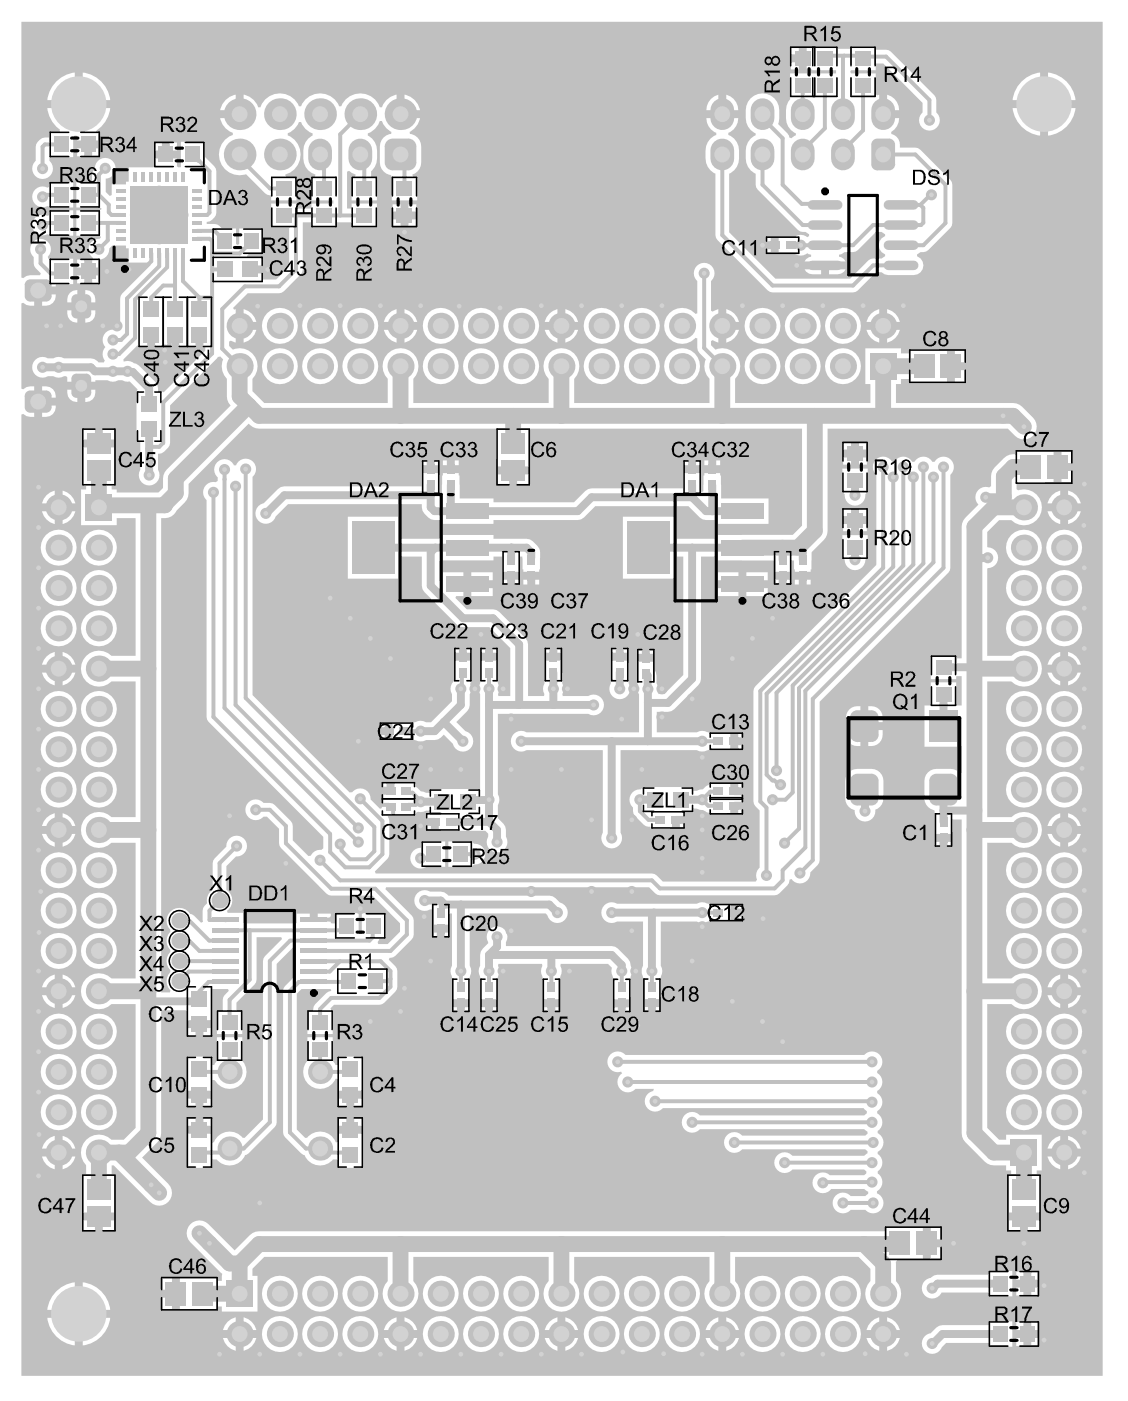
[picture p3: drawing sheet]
<svg xmlns="http://www.w3.org/2000/svg" width="236mm" height="294mm" viewBox="0 0 236 294" stroke-linecap="round" stroke-linejoin="round" font-family="sans-serif">
<g fill="#c0c0c0">
<path d="M30.8 70.1h1.7v2.5h3.4v-2.5h1.7v2.5h3.4v-2.5h1.6v2.5h.4v.9l-8.7 8.7-.4-.2h-.8l-.1-1.3-.4-.7-3.5-3.4-.6-.4-.4-.1a2.28 2.28 0 0 0-2.2-.4v-.4l2.9-3 .4 .3h1.6z"/>
<path d="M4.5 4.6v53.5l.4 .2 .7-.5 .7-.1h2.1l.1-.4a3 3 0 0 1-1.4-3.5 2.17 2.17 0 0 1-.2-3.1 2.17 2.17 0 0 1 3.1 0 2.17 2.17 0 0 1 0 3.1l.1 .4h5.2v5.3h-3.5l-.1 .5h-3.7v.9h-.8v3.2a2.44 2.44 0 0 1-2.3-.7l-.4 .2v17.8l.4 .2a2.44 2.44 0 0 1 2.3-.7v6.4a2.44 2.44 0 0 1-2.3-.6l-.4 .1v201.4h226.6v-283.6zM148 24.7h6.7a3.3 3.3 0 0 1-2.1 3.1v.5a3.4 3.4 0 0 1 2.3 3.2 4.4 4.4 0 0 1-1.8 4.7l-.3 .2v12.3l9.7 9.7h15.6l3.8-3.8 .5-.3 .6-.1h1.7l.8-.5v-.4a2.01 2.01 0 0 1-1.4-1.9 2.01 2.01 0 0 1 1.4-1.9v-.5l-.8-.4h-1.2l-4.2 4.1-2.3 .1-.7 .5-.5 .1v.4l.5 .1 .6 .4 .3 .5h-8.6l.3-.5 .6-.4 .5-.1v-.4l-.9-.3a2.1 2.1 0 0 1-2.5 .1h-2.9v-.2h-.5v-3.3h.5v-.2h2.9a2.1 2.1 0 0 1 2.5 .2l.4-.2v-.5l-.7-.4-1.1-.1-.5-.3-8.4-8.5-.4-.4-.1-.6v-2.3a3.4 3.4 0 0 1-2-3.2 4.4 4.4 0 0 1 1.7-4.7l.3-.1v-.5a3.4 3.4 0 0 1-2-3.2 4.4 4.4 0 0 1 1.7-4.7 3.5 3.5 0 0 1 5.3 3.1v1.6l-.3 1.3 2 2 .5 .8 .3 .2 1-.6v-.5a3.4 3.4 0 0 1-2.1-3.2 4.6 4.6 0 0 1 .9-3.9v-5.4h9.6v-.7h-5v-.2h-1.2v-4.6h1.2v-.2h5.3v.5h2.7v-.5h5.3v.7h2.2l.5 .1 .5 .3 9.1 9.1 .3 .5 .1 .6v2.6a2.17 2.17 0 0 1 .1 3.1 2.17 2.17 0 0 1-3.1 0 2.17 2.17 0 0 1 .1-3.1v-2l-8.2-8.3h-1.6v1.4h-5.2l-.2 .3 .2 .4h5.2v4.4l.4 .2 .3-.2v4.1h.9v.8h3.3a3.4 3.4 0 0 1-1.7 3l.1 .4a2.36 2.36 0 0 1 1.8 2.8h3.2l.6 .1 .4 .3 6.3 6.4 .3 .4 .1 .6-.1 8.6-4.9 5.1-.5 .3-1.1 .1-.7 .5v.4a2.03 2.03 0 0 1 1.3 2.3 2.03 2.03 0 0 1-2 1.6h-5.3l-.8-.1-.7-.5h-1.2l-3.7 3.8-.5 .4-.6 .1h-16.8l-.6-.1-.4-.4-10.6-10.5-.3-.5-.1-.5v-12.9a3.4 3.4 0 0 1-2.1-3.2 4.4 4.4 0 0 1 1.8-4.7l.5-.2v-.5a3.2 3.2 0 0 1-2.1-3.1zM165.7 9.9h1.7v1.5h-1.7zM165.7 13.1h1.7v1.4h-1.7zM11.8 17.1a6.3 6.3 0 0 1 3.9-1.9v5.8h-5.8a6.4 6.4 0 0 1 1.9-3.9zM214.1 17.1a6.3 6.3 0 0 1 3.8-1.9v5.8h-5.7a6.4 6.4 0 0 1 1.9-3.9zM219.6 15.2a6.5 6.5 0 0 1 5.8 5.8h-5.8zM17.3 15.2a6.5 6.5 0 0 1 5.8 5.8h-5.8zM16 38.2h3.3l.1-2.2 .5-.7a2.17 2.17 0 0 1 2.1-2.2 2.17 2.17 0 0 1 2.2 2.1 2.17 2.17 0 0 1-2 2.2v2.8l.8 .8 .4-.1v-2.3h3v-.5h.6v-3h5.1l.3-.2v-1.7h4.7v1.7l.3 .2 .5-.1v-5.3h5v3.1l2 2.1 .3 .4 .1 .6v8.7a2.26 2.26 0 0 1-2 1.9v.4l2.2 .1 1 .9h3v3.2l.3 .2 .3-.2v-3.2h5v5.3h-2.9l-.4 .4 .2 .3h2.9v1.7h-2.4v1.7h2.4v1.3h3l2.7-2.8v-8.2h-3.8v-5h5.3v1.1h3.1v-1.1h4.6v-.6h-4.6v-5h.8l.1-.4a3.5 3.5 0 0 1-2.5-3.4 4.4 4.4 0 0 1 1.7-4.7l.2-.1v-.5a3.9 3.9 0 0 1-2.4-2.3h-.5l-.9 1.4-1.4 .9v.5a4.3 4.3 0 0 1 2.7 4.3 4.3 4.3 0 0 1-3.2 3.9v.4h2.3v5h-5.3v-1.1l-.8-.1-.4-.3-4-4-.3 .1a4.3 4.3 0 0 1-5.2-2.9 4.3 4.3 0 0 1 2.7-5.4v-.5l-.7-.3a4 4 0 0 1-2-2.8h4.1v-.8h.8v-4.1a3.9 3.9 0 0 1 3.1 2.7h.5l.3-.8a4.3 4.3 0 0 1 4-2.1 4.3 4.3 0 0 1 3.7 2.7h.5l.2-.6a4.3 4.3 0 0 1 4-2.1 4.3 4.3 0 0 1 3.8 2.7h.4l.2-.6a4.3 4.3 0 0 1 4.2-2.1 4.3 4.3 0 0 1 3.7 2.9h.4l.3-.7a4 4 0 0 1 2.8-2v4.1h.8v.8h4.1a3.9 3.9 0 0 1-2.2 2.9l.1 .5h.4a2.68 2.68 0 0 1 2 2.6l-.1 4a2.62 2.62 0 0 1-1.8 1.9l.1 .4h.9v5h-5.3v-5l-.2-.3a2.63 2.63 0 0 1-2.3-2.7l.1-4a2.62 2.62 0 0 1 2.3-1.9v-.5l-1-.7-.7-.9-.3-.6h-.4a4 4 0 0 1-2.5 2.5v.5l.2 .1a3.5 3.5 0 0 1 1.7 3 4.5 4.5 0 0 1-1.2 4.4v1.1h1.2v5h-5.3v-5h.7l.1-.4-1.4-.8-.4 .2v7.7h1v-1.1h5.3v5h-5.3v-1h-3.1v1h-5.4v-1h-1.7l-.2 10.4-3.8 4-.5 .3-7.1 .1-3.1 3.1 .3 .4 .3-.1v7l-1-.4-.4 .2v.9l.8 .8 .4-.2a3.8 3.8 0 0 1 4.3 1.7 3.8 3.8 0 0 1-.6 4.6v2.5l2.5 2.5h25.9v-5l-.6-.8a3.8 3.8 0 0 1 1.1-5 3.8 3.8 0 0 1 5 .7 3.8 3.8 0 0 1-.2 5.1v5h28.4v-5a3.8 3.8 0 0 1 0-5.4 3.8 3.8 0 0 1 5.3 0 3.8 3.8 0 0 1 0 5.4v5h28.4v-5l-.6-.8a3.6 3.6 0 0 1-.2-3.3 3.7 3.7 0 0 1-1.8-4.4l-.4-.1-.1 .1a3.8 3.8 0 0 1-5.4 0 3.8 3.8 0 0 1 .2-5.4 3.8 3.8 0 0 1 5.3 .3l.4-.2v-6.7a2.17 2.17 0 0 1-.1-3.2 2.17 2.17 0 0 1 3.1 0 2.17 2.17 0 0 1-.1 3.2v6.2l.4 .2 1.1-.5v7l-1.1-.5-.4 .1v.9l.9 1 .5-.2a3.8 3.8 0 0 1 4.2 1.7 3.8 3.8 0 0 1-.6 4.6v5h28.4v-3.9h-1.1v-7.5h7.5v1h1.7v-.8h6.3v.2h1.6v6.6h-1.6v.2h-6.3v-.8h-1.7v1.1h-1.1v3.9l25.3 .1a9.3 9.3 0 0 1 3.9 3.6 2.68 2.68 0 0 1-.7 3.4 2.68 2.68 0 0 1-3.5-.2l-1.5-1.5h-37.8v21.4l-.3 1.4-3 3.1-.1 3.6h-.1v.5h-3.4v-.5h-.1v-1.9h-.6v1.9h-.1v.5h-3.4v-.5h-.1v-1.9h-12.1v-.8h-3.2v25.6l-.2 .7-.4 .6-5 5.1-.6 .4-.7 .1h-2.4v4.3h8.4a2.57 2.57 0 0 1 2.5 .1h4v.1h.5v3.4h-.5v.1h-4a2.54 2.54 0 0 1-2.5 .1h-16v17.2a2.17 2.17 0 0 1-1.8 3.3 2.17 2.17 0 0 1-1.9-3.3v-17.2h-16a2.18 2.18 0 0 1-3.3-1.9 2.18 2.18 0 0 1 3.3-1.9h23.6v-6.1a5.9 5.9 0 0 0-.3-2.9l.2-.9-.3-.4v-4h.2v-.5h3.3v.5h.1v1.3l.3 .4 .2 .7v1.7a2.05 2.05 0 0 1 .2 1.8l.2 .4h1.2l4-4v-24.8h-1.7v4.6h-11v-12.9h11v4.6h8.6v-.8h16l2-2v-20.3h-57.1v6.3h-.2v1.6h-6.6v-1.6h-.2v-6.3h-49.7l-1.4-.4-.8-.6-12.6 12.6a4.2 4.2 0 0 1-.8 3.8l-1.8 2a2.92 2.92 0 0 1-3.1 1.4v99.3h1.8l.1-.4a2.67 2.67 0 0 1 0-3.8v-.5a2.69 2.69 0 0 1 0-3.8v-.4a2.69 2.69 0 0 1 0-3.8v-.4a2.68 2.68 0 0 1 .2-4 2.68 2.68 0 0 1 3.9 .7l.9 .4 1.4 1.4 .4-.2a3.6 3.6 0 0 1 .9-3.9 2.61 2.61 0 0 1 1.2-2.8l.1-6.1 2.7-2.9a2.17 2.17 0 0 1 2.2-2.3 2.17 2.17 0 0 1 2.2 2.2 2.17 2.17 0 0 1-2.3 2.1l-2.1 2v5a2.65 2.65 0 0 1 .2 4.4l.1 .4h3.4v2.3h10.9l.2-.1v-2h2.7v1.3h1.7v-1.3h2.7v2l.9 .1v-2.2h5v4.3h.6v-4.3h5v5.3h-1.3l-.4 .8 .2 .4h1.9l2.6-2.6v-1.8l-5.8-5.8h-8.6l-.5-.1-.5-.3-9.5-9.5-.3-.5-.1-.5v-3.1l-2.6-2.5-.8 .1a2.17 2.17 0 0 1-3.1 0 2.17 2.17 0 0 1 .1-3.1 2.17 2.17 0 0 1 3.1 .1l1.9 .1 3.8 3.7 .3 .5 .1 .5v3.1l3.3 3.3 .6-.3a2.12 2.12 0 0 1 2.1-1l.4-.4v-2.4l-24-24.1-.3-.4-.1-.6v-45.4a2.16 2.16 0 0 1-.5-2.6 2.16 2.16 0 0 1 2.4-1.2l.4-.2v-.8a2.16 2.16 0 0 1 .1-3.4 2.16 2.16 0 0 1 3.3 .9h.5l.1-.3a2.17 2.17 0 0 1 3.3-.6 2.17 2.17 0 0 1 0 3.3v45.7l20.4 20.4h.5l.1-.2a2.16 2.16 0 0 1 2.5-.4 2.16 2.16 0 0 1 1.2 2.1l2 2 .4-.2v-2.8h1.8v-.8h.9v-1.7h.5v-.2h3.9v1l1.1 1 1.1 .3h.7v-.8h10.6v-19.9a2.59 2.59 0 0 1 0-2.5v-4h.2v-.5h3.3v.5h.2l.1 4.4a2.15 2.15 0 0 1 0 2.1v.4h2.5v-10l-4.4-4.4h-5.5l-.7-.2-.6-.4-6.8-6.8-.4-.6-.1-.7v-6.1h-4.6v4.6h-10.9v-12.9h10.9v4.6h8.7v-.8h10.9v.8h6.9a3.6 3.6 0 0 1 2.8 2.6v3.8h-.1v.5h-3.3v-.5h-.2v-2.7h-.5l-.1 2.7h-.1v.5h-3.4v-.5h-.1l-.1-2.7h-1.8v.8h-10.9l-.4 .2v4.1l.5-.2v-1.6h4.5v5h-1.5l-.2 .4 2.4 2.4h5.5l.7 .1 .6 .4 5.5 5.5 .4 .6 .2 .7v10.8h3.3l.1-.4a2.17 2.17 0 0 1 0-2.2v-4.3h.2v-.5h3.3v.5h.2v4.3a2.18 2.18 0 0 1 0 2.2l.1 .4h5.4a2.17 2.17 0 0 1 3.3 1.9 2.17 2.17 0 0 1-3.3 1.9h-19v16.8a2.15 2.15 0 0 1 0 2.3v2.7l1.2 1.2a3.8 3.8 0 0 1 .5 2.7 2.18 2.18 0 0 1-1.9 3.3 2.18 2.18 0 0 1-1.8-3.3v-.7l-.6-.5-9.3-.1v-.2h-.5v-1.6h-.8v-.8h-1.8v-.9h.7v-.7l-.8 .1a2.15 2.15 0 0 1-1.6 .2l-.5 .2v.6h-3.9v-.2h-1.8l-.2 .4 .4 .9-.1 7.5-2.9 3.1 .1 .4h57.9l.6 .1 .4 .3 1.3 1.3h19.5l.2-.4-.1-.3a2.14 2.14 0 0 1 .7-2.2v-12l-.9-.9-.3-.4-.1-.6v-23.1l.1-.6 .3-.4 25.3-25.4-.1-19a2.18 2.18 0 0 1 .2-3.3 2.18 2.18 0 0 1 3.2 .7h.5l.3-.5a2.17 2.17 0 0 1 3.5 .5h.4l.4-.5a2.17 2.17 0 0 1 3.4 .5h.4l.4-.5a2.17 2.17 0 0 1 3.1 0 2.17 2.17 0 0 1-.2 3.2v19.5l-.1 .5-.3 .5-26.9 27v33.2l-.2 .6-.3 .4-1.5 1.6a2.15 2.15 0 0 1-1.5 2.2 2.15 2.15 0 0 1-2.4-.9l-.5 .2v.1a4.8 4.8 0 0 1-2.5 3.1l-.6 .1h-24l-.6-.1-.4-.4-1.3-1.2h-55.1l-.1 .4 5.5 5.5 .3 .5 .1 .5-.1 3.5-3.7 3.9-.5 .4-.8 .1-.1 .4 1.6 1.8 .2 3.8-.2 .6-.3 .5-2.8 2.6-10 .1-.8 .8 .2 .3h.3v5h-5.3v-5h1.2l.1-.8 .4-.4 2.3-2.4 1-.4-.1-.4h-6.1l-1 1v28.4l1.7 1.8h.5a3.5 3.5 0 0 1 5.9 .9l.4 .1 .2-.4v-1.5h5v1.5l.1 .4v5.3h-5.3v-1.8h-.9a3.5 3.5 0 0 1-6-.9l-.7-.4-3.4-3.3-.3-.5-.1-.6v-29.6l.1-.6 .3-.4 2.3-2.2v-5.9h-.6l-3.4 3.4v33.2l-.1 .6-5.8 5.9-.7 .4a3.5 3.5 0 0 1-6 .9h-1v1.8h-5.3v-5.3l.2-.4v-1.5h5v1.5l.1 .4 .4-.1 .2-.5a3.5 3.5 0 0 1 5.8-.4h.4l3.9-3.9v-33.2l.1-.5 .3-.5 3.6-3.6-.2-.4h-5.1l-.1 9.5-4.2 4.3v1.5h1.3v5h-5.3v-5h1.2l.1-2.7 1.1-1.3-.1-.4h-3.4v4.7l-.1 .3v1.5h-5v-1.5l-.4-.6h-5.1v25.8l-.1 .7-.7 1.2-3.2 3.2 5.5 5.5a2.68 2.68 0 0 1 0 3.8 2.68 2.68 0 0 1-3.8 0l-7.7-7.7h-.4v1.9h.8v6.4h-.2v1.6h-6.6v-1.6h-.2v-6.4h.8v-1.9a3.8 3.8 0 0 1 .1-5.3 3.8 3.8 0 0 1 5.3 0h2.5l2.5-2.5v-25.9h-5a3.8 3.8 0 0 1-5.3-.1 3.8 3.8 0 0 1 0-5.3 3.8 3.8 0 0 1 5.3 0h5v-28.4h-5l-.8 .5a3.8 3.8 0 0 1-5-1.1 3.8 3.8 0 0 1 .7-5 3.8 3.8 0 0 1 5.1 .2h5v-28.4h-5l-.8 .6a3.8 3.8 0 0 1-5-1.1 3.8 3.8 0 0 1 .7-5.1 3.8 3.8 0 0 1 5.1 .2h5v-28.8h-3.9v1.4h-7.5v-7.5h1v-.8h-.8v-6.3h.2v-1.7h6.6v1.7h.2v6.3h-.8v.8h1.1v.7h8.7l1-1v-2.6l.7-1.2 13.4-13.4a2.69 2.69 0 0 1-.8-1.9v-3.7l-.5-.8a3.6 3.6 0 0 1-.2-3.3l-.6-.6-.5 .1-10.1 10.1v7.9l-.1 .5-.3 .6a2.15 2.15 0 0 1-2.1 1.2v3.3a2.18 2.18 0 0 1-1.9 3.3 2.18 2.18 0 0 1-1.8-3.3v-5.8h-.8v-10.6l.2-.4-1.6-1.7h-1l-.6-.2a1.69 1.69 0 0 0-1.4 .2 2.13 2.13 0 0 1-1.7-.2h-2.5v.3h-5.9v-.9l-.2-.3h-.5a2.14 2.14 0 0 1-2.2 0h-1.2a2.18 2.18 0 0 1-3.3-1.9 2.18 2.18 0 0 1 3.3-1.8h1.2a2.16 2.16 0 0 1 2.2 0h5.7l.7 .1 .9 .7h1.1l.2-.4a2.13 2.13 0 0 1 .1-2.8 2.17 2.17 0 0 1-.1-2.8 2.17 2.17 0 0 1 2.8-.6l.4-.2 .1-7.1 6.3-6.5-.1-.5h-4.5v-3h-.6v-.6h-2.9l-.6 .8a2.16 2.16 0 0 1-2.1 2.2v1.6h-1.5l.1-2.1-.2-.1a2.17 2.17 0 0 1-.5-2.5 2.17 2.17 0 0 1 2.1-1.2l.3-.3-.1-.4h-5v-5.3h4.9l.4-.3-.3-.3h-5zM47.3 21l.8-.7 1.3-.5v3.3h-3.3l.5-1.3zM84.8 19.8a4 4 0 0 1 3.2 3.3h-3.2zM149 20.7l.7-.5 .8-.4v3.3h-2.5l.1-.9 .4-.8zM152.2 19.8a3.3 3.3 0 0 1 2.5 3.3h-2.5zM185.9 19.8a3.3 3.3 0 0 1 2.5 3.3h-2.5zM212.2 22.6h5.7v5.8a6.5 6.5 0 0 1-5.7-5.8zM219.6 22.6h5.8a6.5 6.5 0 0 1-5.8 5.8zM32.4 29.9h1.5v1.6h-1.5zM35.6 29.9h1.5v1.6h-1.5zM16.2 31.1h1.5v1.6h-1.5zM19.3 31.1h1.5v1.6h-1.5zM9.9 22.6h13.2a6.4 6.4 0 0 1-2.9 4.7l.1 .5h.5v1.6h-4.6v-.9l-.6-.1-.3 .3v4.2h-4.9v.8a2.17 2.17 0 0 1 .1 3.1 2.17 2.17 0 0 1-3.1 0 2.17 2.17 0 0 1 .1-3.1v-3a2.37 2.37 0 0 1 2.9-1.9v-1.2h2l.2-.4a6.4 6.4 0 0 1-2.7-4.6zM7.4 39.7a2.15 2.15 0 0 1 2.5-.4l.5-.2v-.9h4.9v5.3h-4.9v-.2l-.5-.1a2.17 2.17 0 0 1-2.7-.7 2.17 2.17 0 0 1 .2-2.8zM82.3 42.8h1.6v1.5h-1.6zM85.6 42.8h1.6v1.5h-1.6zM82.3 46h1.6v1.5h-1.6zM85.6 46h1.6v1.5h-1.6zM7.4 45.6a2.15 2.15 0 0 1 2.5-.4l.5-.1v-1h4.9v5.3h-4.9v-.2l-.5-.1a2.17 2.17 0 0 1-2.7-.7 2.17 2.17 0 0 1 .2-2.8zM160.5 49.7h1v.8h-1zM160.5 52.2h1v.8h-1zM16.2 54.4h1.5v1.6h-1.5zM168.6 56.4h3.5v1.1l-2.6-.2-.6-.4zM173.7 56.4h3.5l-.3 .5-.6 .4-.8 .2h-1.8zM16.2 57.7h1.5v1.7h-1.5zM19.3 57.7h1.5v1.7h-1.5zM14.7 61.3l.6-.4 .9-.1v2.5h-2.1l.1-1.3zM17.9 60.8a2.04 2.04 0 0 1 2.1 2.5h-2.1zM8.8 61.7h2.9a2.22 2.22 0 0 1-2.9 2.4zM51 64.8a3.5 3.5 0 0 1 2.7 2.6h-2.7zM81.4 65.7l.7-.6 1-.3v2.6h-2.7l.4-.9zM84.8 64.8a3.5 3.5 0 0 1 2.6 2.6h-2.6zM115.1 65.7l.7-.6 1-.3v2.6h-2.6l.3-.9zM118.5 64.8a3.5 3.5 0 0 1 2.6 2.6h-2.6zM152.2 64.8a3.5 3.5 0 0 1 2.6 2.6h-2.6zM182.5 65.7l.8-.6 .9-.3v2.6h-2.6l.3-.9zM185.9 64.8a3.5 3.5 0 0 1 2.6 2.6h-2.6zM14.1 65h2.1v2.6a2.04 2.04 0 0 1-2.1-2.6zM17.9 65h2.1a2.04 2.04 0 0 1-2.1 2.6zM51 69.1h2.7a3.5 3.5 0 0 1-2.7 2.7zM80.4 69.1h2.7v2.7a3.5 3.5 0 0 1-2.7-2.7zM84.8 69.1h2.6a3.5 3.5 0 0 1-2.6 2.7zM114.2 69.1h2.6v2.7a3.5 3.5 0 0 1-2.6-2.7zM118.5 69.1h2.6a3.5 3.5 0 0 1-2.6 2.7zM152.2 69.1h2.6a3.5 3.5 0 0 1-2.6 2.7zM181.6 69.1h2.6v2.7a3.5 3.5 0 0 1-2.6-2.7zM185.9 69.1h2.6a3.5 3.5 0 0 1-2.6 2.7zM54.9 68.3a3.8 3.8 0 0 1 7.5 0 3.8 3.8 0 0 1-7.5 0zM63.3 68.3a3.8 3.8 0 0 1 7.5 0 3.8 3.8 0 0 1-7.5 0zM71.7 68.3a3.8 3.8 0 0 1 7.6 0 3.8 3.8 0 0 1-7.6 0zM88.6 68.3a3.8 3.8 0 0 1 7.5 0 3.8 3.8 0 0 1-7.5 0zM97 68.3a3.8 3.8 0 0 1 7.6 0 3.8 3.8 0 0 1-7.6 0zM105.4 68.3a3.8 3.8 0 0 1 7.6 0 3.8 3.8 0 0 1-7.6 0zM122.3 68.3a3.8 3.8 0 0 1 7.5 0 3.8 3.8 0 0 1-7.5 0zM130.7 68.3a3.8 3.8 0 0 1 7.6 0 3.8 3.8 0 0 1-7.6 0zM156 68.3a3.8 3.8 0 0 1 7.5 0 3.8 3.8 0 0 1-7.5 0zM164.4 68.3a3.8 3.8 0 0 1 7.6 0 3.8 3.8 0 0 1-7.6 0zM172.9 68.3a3.8 3.8 0 0 1 7.5 0 3.8 3.8 0 0 1-7.5 0zM200.1 73.4h2.1v2.5h-2.1zM200.1 77.6h2.1v2.4h-2.1zM54.9 76.7a3.8 3.8 0 0 1 7.5 0 3.8 3.8 0 0 1-7.5 0zM63.3 76.7a3.8 3.8 0 0 1 7.5 0 3.8 3.8 0 0 1-7.5 0zM71.7 76.7a3.8 3.8 0 0 1 7.6 0 3.8 3.8 0 0 1-7.6 0zM88.6 76.7a3.8 3.8 0 0 1 7.5 0 3.8 3.8 0 0 1-7.5 0zM97 76.7a3.8 3.8 0 0 1 7.6 0 3.8 3.8 0 0 1-7.6 0zM105.4 76.7a3.8 3.8 0 0 1 7.6 0 3.8 3.8 0 0 1-7.6 0zM122.3 76.7a3.8 3.8 0 0 1 7.5 0 3.8 3.8 0 0 1-7.5 0zM130.7 76.7a3.8 3.8 0 0 1 7.6 0 3.8 3.8 0 0 1-7.6 0zM139.2 76.7a3.8 3.8 0 0 1 7.5 0 3.8 3.8 0 0 1-7.5 0zM156 76.7a3.8 3.8 0 0 1 7.5 0 3.8 3.8 0 0 1-7.5 0zM164.4 76.7a3.8 3.8 0 0 1 7.6 0 3.8 3.8 0 0 1-7.6 0zM172.9 76.7a3.8 3.8 0 0 1 7.5 0 3.8 3.8 0 0 1-7.5 0zM8.8 80.9a2.22 2.22 0 0 1 2.9 2.4h-2.9zM14.1 81.6h2.1v2.6a2.04 2.04 0 0 1-2.1-2.6zM17.9 81.6h2.1a2.04 2.04 0 0 1-2.1 2.6zM8.8 85h2.9a2.22 2.22 0 0 1-2.9 2.3zM17.4 89.9h2.5v2.2h-2.5zM21.5 89.9h2.5v2.2h-2.5zM176.7 92.7h1.6v1.5h-1.6zM180 92.7h1.7v1.5h-1.7zM222.4 94.5h2.2v2.5h-2.2zM176.7 95.8h1.6v1.5h-1.6zM180 95.8h1.7v1.5h-1.7zM92.8 96.5h.8v1h-.8zM95.3 96.5h.8v1h-.8zM147.6 96.5h.8v1h-.8zM150.1 96.5h.8v1h-.8zM88.6 96.5h.8v1h-.8zM143.4 96.5h.8v1h-.8zM91.1 96.5h.8v1h-.8zM145.9 96.5h.8v1h-.8zM222.4 98.7h2.2v2.5h-2.2zM104.2 99.4h2.5v2.2h-2.5zM108.4 99.4h2.4v2.2h-2.4zM210.4 95.9a2.92 2.92 0 0 1 2.4-.7v-.9h6.3v.2h1.7v6.7h-1.7v.1h-6.1v1.2l.4 .2a3.8 3.8 0 0 1 4.8 4.5 3.8 3.8 0 0 1-6.3 1.8h-2.6l-2.4 2.5v3.1a2.28 2.28 0 0 1 2.2 2.3 2.28 2.28 0 0 1-2.2 2.2v18.3h5a3.8 3.8 0 0 1 5.3 0 3.8 3.8 0 0 1 0 5.3 3.8 3.8 0 0 1-5.3 .1h-5v28.4h5a3.8 3.8 0 0 1 5.3 0 3.8 3.8 0 0 1 0 5.3 3.8 3.8 0 0 1-5.3 .1h-5v28.4h5a3.8 3.8 0 0 1 5.3 0 3.8 3.8 0 0 1 0 5.3 3.8 3.8 0 0 1-5.3 .1h-5v25.9l2.4 2.5h1.5v-1.1h7.5v7.5h-1.1v.8h.8v6.4h-.1v1.6h-6.7v-1.6h-.1v-6.4h.8v-.8h-1.1v-1.1h-2.6l-1.3-.3-4.6-4.5-.7-1.2-.1-66.4h-1.9l-.1 2.5h-.1v.5h-3.4v-.5h-.1l-.1-4.4a2.68 2.68 0 0 1-2.1-2.5v-3.7a2.51 2.51 0 0 1 2.5-2.5h3a2.39 2.39 0 0 1 1.9 .9l.4-.2v-5.4h-7.8v-8.6h1.3v-4.8h5.4v4.8h1.1v-6.1h-1.1v.6h-5.4v-5h5.4v.6h1.1v-27.6l.4-1.3 3.1-3.3a2.17 2.17 0 0 1-.3-2.7 2.17 2.17 0 0 1 2.5-.9l.5-.3a4.3 4.3 0 0 1 .8-3.9zM54.2 106l1.1-.6 3-3 .6-.4 .7-.1h28.8v-2.3h.2v-.5h3.3v.5h.2v4.2l.4 .3 .1-4.5h.2v-.5h3.3v.5h.2v4.8h7.1v.8h16.9l2.3-2.3 .6-.4 .8-.2h19.2v-2.7h.2v-.5h3.3v.5h.2l.1 3.5 .4-.2v-3.3h.2v-.5h3.3v.5h.2v4.8h9.9v5.3h-10.9v-.7h-2.2l-.7-.2-.6-.4-2.3-2.4h-19.6l-2.3 2.4-.6 .4-.7 .2h-17.7v.7h-10.9v-.7a3.3 3.3 0 0 1-4.1-3.4h-28.1l-2.5 2.6a2.17 2.17 0 0 1-3.2 1.2 2.17 2.17 0 0 1-.4-3.4zM220.4 103.7l.8-.5 1-.4v2.7h-2.7l.4-1zM9.7 103.7l.8-.5 1-.4v2.7h-2.7l.4-1zM13.1 102.8a3.5 3.5 0 0 1 2.7 2.7h-2.7zM223.8 102.8a3.5 3.5 0 0 1 2.7 2.7h-2.7zM176.5 98.2h5.3v5l-.5 .4a2.16 2.16 0 0 1-2.1 2.3 2.16 2.16 0 0 1-2.2-2.3l-.5-.4zM176.7 106.6h1.6v1.5h-1.6zM180 106.6h1.7v1.5h-1.7zM219.5 107.1h2.7v2.7a3.5 3.5 0 0 1-2.7-2.7zM8.8 107.1h2.7v2.7a3.5 3.5 0 0 1-2.7-2.7zM13.1 107.1h2.7a3.5 3.5 0 0 1-2.7 2.7zM223.8 107.1h2.7a3.5 3.5 0 0 1-2.7 2.7zM176.7 109.8h1.6v1.5h-1.6zM180 109.8h1.7v1.5h-1.7zM8.5 114.7a3.8 3.8 0 0 1 7.6 0 3.8 3.8 0 0 1-7.6 0zM16.9 114.7a3.8 3.8 0 0 1 7.6 0 3.8 3.8 0 0 1-7.6 0zM210.8 114.7a3.8 3.8 0 0 1 7.5 0 3.8 3.8 0 0 1-7.5 0zM219.2 114.7a3.8 3.8 0 0 1 7.6 0 3.8 3.8 0 0 1-7.6 0zM176.5 112.1h5.3v5h-.3l-.2 .2a2.18 2.18 0 0 1-2.1 2.2 2.18 2.18 0 0 1-2.2-2.2l-.2-.2h-.3zM98.8 119.9h4.4v1.7h-4.4zM150.3 119.9h4.4v1.7h-4.4zM156.4 119.9h4.5v1.7h-4.5zM105.4 121.5h.9v1h-.9zM107.9 121.5h.9v1h-.9zM162.3 121.5h.9v1h-.9zM164.8 121.5h.9v1h-.9zM109.7 121.5h.8v1h-.8zM112.1 121.5h.9v1h-.9zM166.5 121.5h.9v1h-.9zM169 121.5h.9v1h-.9zM98.8 123.2h4.4v1.7h-4.4zM150.3 123.2h4.4v1.7h-4.4zM156.4 123.2h4.5v1.7h-4.5zM8.5 123.2a3.8 3.8 0 0 1 7.6 0 3.8 3.8 0 0 1-7.6 0zM16.9 123.2a3.8 3.8 0 0 1 7.6 0 3.8 3.8 0 0 1-7.6 0zM210.8 123.2a3.8 3.8 0 0 1 7.5 0 3.8 3.8 0 0 1-7.5 0zM219.2 123.2a3.8 3.8 0 0 1 7.6 0 3.8 3.8 0 0 1-7.6 0zM8.5 131.6a3.8 3.8 0 0 1 7.6 0 3.8 3.8 0 0 1-7.6 0zM17 131.6a3.8 3.8 0 0 1 7.5 0 3.8 3.8 0 0 1-7.5 0zM210.8 131.6a3.8 3.8 0 0 1 7.5 0 3.8 3.8 0 0 1-7.5 0zM219.2 131.6a3.8 3.8 0 0 1 7.6 0 3.8 3.8 0 0 1-7.6 0zM95.3 135.7h.9v1h-.9zM97.8 135.7h.9v1h-.9zM100.8 135.7h.8v1h-.8zM103.3 135.7h.8v1h-.8zM114.3 135.7h.8v1h-.8zM116.8 135.7h.8v1h-.8zM128.2 135.7h.8v1h-.8zM130.7 135.7h.8v1h-.8zM133.7 136h.8v1h-.8zM136.2 136h.8v1h-.8zM220.4 137.5l.8-.5 1-.4v2.7h-2.7l.4-1zM9.7 137.5l.8-.5 1-.4v2.7h-2.7l.4-1zM13.1 136.6a3.5 3.5 0 0 1 2.7 2.7h-2.7zM223.8 136.6a3.5 3.5 0 0 1 2.7 2.7h-2.7zM219.5 140.9h2.7v2.7a3.5 3.5 0 0 1-2.7-2.7zM8.8 140.9h2.7v2.7a3.5 3.5 0 0 1-2.7-2.7zM13.1 140.9h2.7a3.5 3.5 0 0 1-2.7 2.7zM223.8 140.9h2.7a3.5 3.5 0 0 1-2.7 2.7zM128.2 138.4h3.3v.5h.2v4.3a2.17 2.17 0 0 1-1.8 3.3 2.17 2.17 0 0 1-1.9-3.3v-4.3h.2zM178 148.6a2.72 2.72 0 0 1 2.3-.7v3.4h-3a3 3 0 0 1 .7-2.7zM181.9 147.9a2.48 2.48 0 0 1 3 2.4v1h-3zM8.5 148.5a3.8 3.8 0 0 1 7.6 0 3.8 3.8 0 0 1-7.6 0zM16.9 148.5a3.8 3.8 0 0 1 7.6 0 3.8 3.8 0 0 1-7.6 0zM210.8 148.5a3.8 3.8 0 0 1 7.5 0 3.8 3.8 0 0 1-7.5 0zM219.2 148.5a3.8 3.8 0 0 1 7.6 0 3.8 3.8 0 0 1-7.6 0zM79.6 151.5h1v.8h-1zM154.7 153.6h1v.9h-1zM79.6 154h1v.8h-1zM95.3 138.4h3.4v.5h.1v4l-.3 .4a2.12 2.12 0 0 1-.1 2.1v2.3l-.1 .7-.4 .6-2.3 2.3 1.9 1.9a2.17 2.17 0 0 1 1 3.6 2.17 2.17 0 0 1-3.6-1l-1.9-1.9-.6 .6a4.3 4.3 0 0 1-3.2 .6 2.57 2.57 0 0 1-2.5-.1h-3.9v-.2h-.5v-3.3h.5v-.2h3.9a2.54 2.54 0 0 1 2.6 0h1l4.4-4.4a5.4 5.4 0 0 0-.3-2.6 2.08 2.08 0 0 1 .8-1.6v-3.8h.1zM177.3 153h3v3.3a2.48 2.48 0 0 1-3-2.3zM181.9 153h3a2.6 2.6 0 0 1-2.3 3.3h-.7zM154.7 156.1h1v.9h-1zM8.5 157a3.8 3.8 0 0 1 7.6 0 3.8 3.8 0 0 1-7.6 0zM17 157a3.8 3.8 0 0 1 7.5 0 3.8 3.8 0 0 1-7.5 0zM210.8 157a3.8 3.8 0 0 1 7.5 0 3.8 3.8 0 0 1-7.5 0zM219.2 157a3.8 3.8 0 0 1 7.6 0 3.8 3.8 0 0 1-7.6 0zM80 164h1v.8h-1zM154.7 164.1h1v.8h-1zM8.5 165.4a3.8 3.8 0 0 1 7.6 0 3.8 3.8 0 0 1-7.6 0zM16.9 165.4a3.8 3.8 0 0 1 7.6 0 3.8 3.8 0 0 1-7.6 0zM210.8 165.4a3.8 3.8 0 0 1 7.5 0 3.8 3.8 0 0 1-7.5 0zM219.2 165.4a3.8 3.8 0 0 1 7.6 0 3.8 3.8 0 0 1-7.6 0zM154.7 169.6h1v.9h-1zM177.8 161.8l.6-.4a8.7 8.7 0 0 1 4.9-.2 2.51 2.51 0 0 1 1.8 2.4v3.7a2.48 2.48 0 0 1-1.7 2.3 2.16 2.16 0 0 1-2.1 2.5 2.16 2.16 0 0 1-2.2-2.4 2.48 2.48 0 0 1-2-2.4l.1-4.4zM220.4 171.3l.8-.5 1-.4v2.6h-2.7l.4-.9zM9.7 171.3l.8-.5 1-.4v2.6h-2.7l.4-.9zM13.1 170.4a3.5 3.5 0 0 1 2.7 2.6h-2.7zM223.8 170.4a3.5 3.5 0 0 1 2.7 2.6h-2.7zM142.5 172.6h1v.8h-1zM132.5 166a2.07 2.07 0 0 1 1.7-.6l.5-.5h10.6v.8h.7l1.3-.3 .5-.6 .7-.3v-.6h4v.2h.5v1.7h.9v.8h1.8v1.4h-1.8v.8h-.9v1.7h-.5v.1h-4v-.4a1.51 1.51 0 0 1-1.2-.5l-1.3-.3h-.7v.8h-1.8v.7h-1.9v.9h-.8v1.6h-.5v.2h-4v-.4l-.9-.1-.5-.3-1.8-1.8-.4-.5-.1-1.3a2.16 2.16 0 0 1-.1-3.2zM89.3 173h1v.8h-1zM94 176.3h4.9l.4 .5a2.17 2.17 0 0 1 2.4 2.1 2.17 2.17 0 0 1-2.4 2.2l-.4 .5h-4.9zM196 176.4h.9v1h-.9zM198.5 176.4h.9v1h-.9zM219.5 174.7h2.7v2.7a3.5 3.5 0 0 1-2.7-2.7zM8.8 174.7h2.7v2.7a3.5 3.5 0 0 1-2.7-2.7zM13.1 174.7h2.7a3.5 3.5 0 0 1-2.7 2.7zM223.8 174.7h2.7a3.5 3.5 0 0 1-2.7 2.7zM88.3 176.3h5v5.3h-4a2.17 2.17 0 0 1-3.2-1.2 2.17 2.17 0 0 1 2-2.8l.2-.1zM8.5 182.3a3.8 3.8 0 0 1 7.6 0 3.8 3.8 0 0 1-7.6 0zM16.9 182.3a3.8 3.8 0 0 1 7.6 0 3.8 3.8 0 0 1-7.6 0zM210.8 182.3a3.8 3.8 0 0 1 7.5 0 3.8 3.8 0 0 1-7.5 0zM219.2 182.3a3.8 3.8 0 0 1 7.6 0 3.8 3.8 0 0 1-7.6 0zM126.6 189.7a2.16 2.16 0 0 1 2.7-.4h16.7a2.54 2.54 0 0 1 2.5 .1h4v.1h.5v3.4h-.5v.1h-4a2.54 2.54 0 0 1-2.5 .1h-7.5v9.2a2.51 2.51 0 0 1-.1 2.5v4h-.1v.5h-3.4v-.5h-.1v-4a2.51 2.51 0 0 1-.1-2.5v-9.2h-5.4a2.18 2.18 0 0 1-2.8-.6 2.18 2.18 0 0 1 .1-2.8zM154.7 189.5h1v.9h-1zM87.4 187.1a2.16 2.16 0 0 1 2.7-.3h2.3l.7 .1 .9 .7h21.1a3.7 3.7 0 0 1 2.3 1.5 2.18 2.18 0 0 1 .9 3.6 2.18 2.18 0 0 1-3.6-1l-.4-.3h-15.9v10.9a2.56 2.56 0 0 1 0 2.6v3.9h-.2v.5h-3.3v-.5h-.2v-3.9a2.56 2.56 0 0 1 0-2.6v-10.9h-.5v1.8h-.2v.5h-3.3v-.5h-.2v-2.7h-.4a2.18 2.18 0 0 1-2.8-.5 2.18 2.18 0 0 1 .1-2.9zM154.7 192h1v.9h-1zM8.5 190.8a3.8 3.8 0 0 1 7.6 0 3.8 3.8 0 0 1-7.6 0zM16.9 190.8a3.8 3.8 0 0 1 7.6 0 3.8 3.8 0 0 1-7.6 0zM210.8 190.8a3.8 3.8 0 0 1 7.5 0 3.8 3.8 0 0 1-7.5 0zM219.2 190.8a3.8 3.8 0 0 1 7.6 0 3.8 3.8 0 0 1-7.6 0zM90.7 195.4h.8v1h-.8zM93.2 195.4h.8v1h-.8zM8.5 199.2a3.8 3.8 0 0 1 7.6 0 3.8 3.8 0 0 1-7.6 0zM16.9 199.2a3.8 3.8 0 0 1 7.6 0 3.8 3.8 0 0 1-7.6 0zM210.8 199.2a3.8 3.8 0 0 1 7.5 0 3.8 3.8 0 0 1-7.5 0zM219.2 199.2a3.8 3.8 0 0 1 7.6 0 3.8 3.8 0 0 1-7.6 0zM220.4 205.1l.8-.6 1-.3v2.6h-2.7l.4-.9zM9.7 205.1l.8-.6 1-.3v2.6h-2.7l.4-.9zM13.1 204.2a3.5 3.5 0 0 1 2.7 2.6h-2.7zM223.8 204.2a3.5 3.5 0 0 1 2.7 2.6h-2.7zM102.6 194.7a2.17 2.17 0 0 1 2.9-.2 2.17 2.17 0 0 1 .5 2.9v.8h22.2l.7 .1 .6 .4 2.1 2.2 .4 .6 .1 .8a2.61 2.61 0 0 1 0 2.6v4h-.2v.5h-3.3v-.5h-.1l-.1-4.4a2.07 2.07 0 0 1-.2-1.7l-.8-.9h-9.9l-.1 .5a2.58 2.58 0 0 1 0 2.5v3.9h-.2v.5h-3.3v-.5h-.2v-3.9a2.58 2.58 0 0 1-.1-2.5v-.5h-9.2v.5a2.58 2.58 0 0 1-.1 2.5v3.9h-.2v.5h-3.3v-.5h-.2v-3.9a2.56 2.56 0 0 1 0-2.6v-2.2l.1-.7 1.6-1.8v-.2a2.17 2.17 0 0 1 .3-2.7zM219.5 208.5h2.7v2.7a3.5 3.5 0 0 1-2.7-2.7zM8.8 208.5h2.7v2.7a3.5 3.5 0 0 1-2.7-2.7zM13.1 208.5h2.7a3.5 3.5 0 0 1-2.7 2.7zM223.8 208.5h2.7a3.5 3.5 0 0 1-2.7 2.7zM134.9 211h.9v1h-.9zM137.4 211h.9v1h-.9zM94.9 211h.8v1h-.8zM97.4 211h.8v1h-.8zM100.8 211h.8v1h-.8zM103.3 211h.8v1h-.8zM113.9 211h.8v1h-.8zM116.4 211h.8v1h-.8zM128.6 211h.9v1h-.9zM131.1 211h.8v1h-.8zM39.3 215.4h1.7v1.6h-1.7zM42.6 215.4h1.7v1.6h-1.7zM8.5 216.1a3.8 3.8 0 0 1 7.6 0 3.8 3.8 0 0 1-7.6 0zM17 216.1a3.8 3.8 0 0 1 7.5 0 3.8 3.8 0 0 1-7.5 0zM210.8 216.1a3.8 3.8 0 0 1 7.5 0 3.8 3.8 0 0 1-7.5 0zM219.2 216.1a3.8 3.8 0 0 1 7.6 0 3.8 3.8 0 0 1-7.6 0zM127.9 220.9a2.15 2.15 0 0 1 3.2 .1h50a2.17 2.17 0 0 1 3.3 .1 2.17 2.17 0 0 1-.6 3.2v.5a2.18 2.18 0 0 1 0 3.8v.4a2.18 2.18 0 0 1 0 3.8v.4a2.17 2.17 0 0 1 .1 3.7v.4a2.35 2.35 0 0 1 .6 3.6l-.6 .4v.5a2.22 2.22 0 0 1 0 3.7v.3a2.23 2.23 0 0 1-.1 3.8v.4a2.17 2.17 0 0 1 .9 3.3 2.17 2.17 0 0 1-3.4 .2h-3.1a2.17 2.17 0 0 1-3.1 .1 2.17 2.17 0 0 1 0-3.1 2.17 2.17 0 0 1 3.1 .1h3.1l.6-.5v-.4l-.8-.6h-7a2.17 2.17 0 0 1-3.1 .4 2.17 2.17 0 0 1-.2-3.1 2.17 2.17 0 0 1 3.1-.2h7.2l.4-.3v-.4l-.4-.5h-15.1a2.17 2.17 0 0 1-3.1 .1 2.17 2.17 0 0 1 0-3.1 2.17 2.17 0 0 1 3.1 .1h15.1l.6-.5 .1-.4-.5-.4h-25.8a2.17 2.17 0 0 1-3.1 .1 2.17 2.17 0 0 1 0-3.1 2.17 2.17 0 0 1 3.1 .1h25.8l.5-.4v-.3l-.7-.6h-34.5a2.17 2.17 0 0 1-3.1 .1 2.17 2.17 0 0 1 0-3.1 2.17 2.17 0 0 1 3.1 .1h34.5l.5-.5v-.4l-.6-.6h-42.1a2.17 2.17 0 0 1-3.5-.4 2.17 2.17 0 0 1 1.5-3.2l.1-.5h-3.8a2.17 2.17 0 0 1-3.3 0 2.17 2.17 0 0 1 .4-3.2l-.2-.4a2.17 2.17 0 0 1-2.5-.9 2.17 2.17 0 0 1 .3-2.7zM64.4 217.3h5.3v4.9l.6 .9h.4v-1.7h5.3v5.3l-.1 .3v1.5h-5l-.2-2.5h-.4a3.5 3.5 0 0 1-5.2 1.6 3.5 3.5 0 0 1-.7-5.4zM8.5 224.6a3.8 3.8 0 0 1 7.6 0 3.8 3.8 0 0 1-7.6 0zM16.9 224.6a3.8 3.8 0 0 1 7.6 0 3.8 3.8 0 0 1-7.6 0zM210.8 224.6a3.8 3.8 0 0 1 7.5 0 3.8 3.8 0 0 1-7.5 0zM219.2 224.6a3.8 3.8 0 0 1 7.6 0 3.8 3.8 0 0 1-7.6 0zM39.1 221.4h5.3v1.7h.5l.6-.9v-4.9h5.3v4.9a3.5 3.5 0 0 1-.6 5.3 3.5 3.5 0 0 1-5.2-1.2h-.6l-.1 .7v1.5h-5v-1.5l-.2-.3zM39.3 230.2h1.7v1.6h-1.7zM42.6 230.2h1.7v1.6h-1.7zM70.9 230.2h1.7v1.6h-1.7zM74.2 230.2h1.7v1.6h-1.7zM39.3 234.2h1.7v1.7h-1.7zM70.9 234.2h1.7v1.7h-1.7zM42.6 234.2h1.7v1.7h-1.7zM74.2 234.2h1.7v1.7h-1.7zM8.5 233a3.8 3.8 0 0 1 7.6 0 3.8 3.8 0 0 1-7.6 0zM16.9 233a3.8 3.8 0 0 1 7.6 0 3.8 3.8 0 0 1-7.6 0zM210.8 233a3.8 3.8 0 0 1 7.5 0 3.8 3.8 0 0 1-7.5 0zM219.2 233a3.8 3.8 0 0 1 7.6 0 3.8 3.8 0 0 1-7.6 0zM220.4 238.9l.8-.6 1-.3v2.6h-2.7l.4-.9zM9.7 238.9l.8-.6 1-.3v2.6h-2.7l.4-.9zM13.1 238a3.5 3.5 0 0 1 2.7 2.6h-2.7zM223.8 238a3.5 3.5 0 0 1 2.7 2.6h-2.7zM219.5 242.3h2.7v2.7a3.5 3.5 0 0 1-2.7-2.7zM8.8 242.3h2.7v2.7a3.5 3.5 0 0 1-2.7-2.7zM13.1 242.3h2.7a3.5 3.5 0 0 1-2.7 2.7zM223.8 242.3h2.7a3.5 3.5 0 0 1-2.7 2.7zM17.4 255.7h2.5v2.1h-2.5zM21.5 255.7h2.5v2.1h-2.5zM211.2 255.7h2.5v2.1h-2.5zM215.4 255.7h2.5v2.1h-2.5zM195 257.1h2.2v2.5h-2.2zM39.9 256.5a2.67 2.67 0 0 1 3.8 0l5.5 5.5 3.2-3.3 1.2-.7h.7h131.1v-1h6.3v.1h1.7v6.7h-1.7v.2h-3.6l-.4 .4v4a3.8 3.8 0 0 1 0 5.3 3.8 3.8 0 0 1-5.3 0 3.8 3.8 0 0 1 0-5.3v-2.6l-2.5-2.5h-25.9v5.1a3.8 3.8 0 0 1 0 5.3 3.8 3.8 0 0 1-5.3 0 3.8 3.8 0 0 1 0-5.3v-5.1h-28.4v5.1a3.8 3.8 0 0 1 0 5.3 3.8 3.8 0 0 1-5.3 0 3.8 3.8 0 0 1 0-5.3v-5.1h-28.4v5.1a3.8 3.8 0 0 1 0 5.3 3.8 3.8 0 0 1-5.3 0 3.8 3.8 0 0 1 0-5.3v-5.1h-25.9l-2.5 2.5v1.5h1v7.5h-7.4v-1.1h-.8v.8h-6.3v-.1h-1.7v-6.7h1.7v-.2h6.3v.8h.8l.1-1.4-6.7-6.6a2.69 2.69 0 0 1 0-3.8zM195 261.3h2.2v2.5h-2.2zM212.9 266.4h1.5v1.7h-1.5zM216.1 266.4h1.5v1.7h-1.5zM33.9 267.7h2.1v2.5h-2.1zM212.9 269.8h1.5v1.6h-1.5zM216.1 269.8h1.5v1.6h-1.5zM193.8 268.3l1.9-1.1 .8-.1h10.6v-.8h5v5.3h-5v-.8h-9.8a2.17 2.17 0 0 1-3.2 .8 2.17 2.17 0 0 1-.3-3.3zM33.9 271.9h2.1v2.5h-2.1zM11.8 270.5a6.3 6.3 0 0 1 3.9-1.8v5.7h-5.8a6.4 6.4 0 0 1 1.9-3.9zM17.3 268.7a6.5 6.5 0 0 1 5.8 5.7h-5.8zM54.9 271a3.8 3.8 0 0 1 7.5 0 3.8 3.8 0 0 1-7.5 0zM63.3 271a3.8 3.8 0 0 1 7.5 0 3.8 3.8 0 0 1-7.5 0zM71.7 271a3.8 3.8 0 0 1 7.6 0 3.8 3.8 0 0 1-7.6 0zM88.6 271a3.8 3.8 0 0 1 7.5 0 3.8 3.8 0 0 1-7.5 0zM97 271a3.8 3.8 0 0 1 7.6 0 3.8 3.8 0 0 1-7.6 0zM105.4 271a3.8 3.8 0 0 1 7.6 0 3.8 3.8 0 0 1-7.6 0zM122.3 271a3.8 3.8 0 0 1 7.5 0 3.8 3.8 0 0 1-7.5 0zM130.7 271a3.8 3.8 0 0 1 7.6 0 3.8 3.8 0 0 1-7.6 0zM139.2 271a3.8 3.8 0 0 1 7.5 0 3.8 3.8 0 0 1-7.5 0zM156 271a3.8 3.8 0 0 1 7.5 0 3.8 3.8 0 0 1-7.5 0zM164.4 271a3.8 3.8 0 0 1 7.6 0 3.8 3.8 0 0 1-7.6 0zM172.9 271a3.8 3.8 0 0 1 7.5 0 3.8 3.8 0 0 1-7.5 0zM212.9 277h1.5v1.7h-1.5zM216.1 277h1.5v1.7h-1.5zM115.1 276.9l.7-.5 1-.4v2.7h-2.6l.3-1zM148.8 276.9l.8-.5 .9-.4v2.7h-2.6l.3-1zM182.5 276.9l.8-.5 .9-.4v2.7h-2.6l.3-1zM47.7 276.9l.7-.5 1-.4v2.7h-2.7l.4-1zM81.4 276.9l.7-.5 1-.4v2.7h-2.7l.4-1zM118.5 276a3.5 3.5 0 0 1 2.6 2.7h-2.6zM152.2 276a3.5 3.5 0 0 1 2.6 2.7h-2.6zM185.9 276a3.5 3.5 0 0 1 2.6 2.7h-2.6zM51 276a3.5 3.5 0 0 1 2.7 2.7h-2.7zM84.8 276a3.5 3.5 0 0 1 2.6 2.7h-2.6zM9.9 276.1h5.8v5.8a6.5 6.5 0 0 1-5.8-5.8zM17.3 276.1h5.8a6.5 6.5 0 0 1-5.8 5.8zM212.9 280.3h1.5v1.7h-1.5zM216.1 280.3h1.5v1.7h-1.5zM46.7 280.3h2.7v2.7a3.5 3.5 0 0 1-2.7-2.7zM80.4 280.3h2.7v2.7a3.5 3.5 0 0 1-2.7-2.7zM114.2 280.3h2.6v2.7a3.5 3.5 0 0 1-2.6-2.7zM147.9 280.3h2.6v2.7a3.5 3.5 0 0 1-2.6-2.7zM181.6 280.3h2.6v2.7a3.5 3.5 0 0 1-2.6-2.7zM51 280.3h2.7a3.5 3.5 0 0 1-2.7 2.7zM84.8 280.3h2.6a3.5 3.5 0 0 1-2.6 2.7zM118.5 280.3h2.6a3.5 3.5 0 0 1-2.6 2.7zM152.2 280.3h2.6a3.5 3.5 0 0 1-2.6 2.7zM185.9 280.3h2.6a3.5 3.5 0 0 1-2.6 2.7zM54.9 279.5a3.8 3.8 0 0 1 7.5 0 3.8 3.8 0 0 1-7.5 0zM63.3 279.5a3.8 3.8 0 0 1 7.5 0 3.8 3.8 0 0 1-7.5 0zM71.7 279.5a3.8 3.8 0 0 1 7.6 0 3.8 3.8 0 0 1-7.6 0zM88.6 279.5a3.8 3.8 0 0 1 7.5 0 3.8 3.8 0 0 1-7.5 0zM97 279.5a3.8 3.8 0 0 1 7.6 0 3.8 3.8 0 0 1-7.6 0zM105.4 279.5a3.8 3.8 0 0 1 7.6 0 3.8 3.8 0 0 1-7.6 0zM122.3 279.5a3.8 3.8 0 0 1 7.5 0 3.8 3.8 0 0 1-7.5 0zM130.7 279.5a3.8 3.8 0 0 1 7.6 0 3.8 3.8 0 0 1-7.6 0zM139.2 279.5a3.8 3.8 0 0 1 7.5 0 3.8 3.8 0 0 1-7.5 0zM156 279.5a3.8 3.8 0 0 1 7.5 0 3.8 3.8 0 0 1-7.5 0zM164.4 279.5a3.8 3.8 0 0 1 7.6 0 3.8 3.8 0 0 1-7.6 0zM172.9 279.5a3.8 3.8 0 0 1 7.5 0 3.8 3.8 0 0 1-7.5 0zM193.8 279.9l.4-.3 .8-.3 1.8-1.5 .7-.2h9.6v-.8h5v5.3h-5v-.8h-8.8l-1 1a2.17 2.17 0 0 1-3.2 1 2.17 2.17 0 0 1-.3-3.4z"/>
</g>
<path d="M212.3 87.1l2.3 2.3" fill="none" stroke="#c0c0c0" stroke-width="3.3"/>
<path d="M193.5 46.7l-.5 .5M195.2 40.8h-.2l-2.1 2.1M179.2 114.6l.3 .4M179.2 100.7l.1 .1M204 169.7l.2 .1M182.5 230.7l.2 .2" fill="none" stroke="#c0c0c0" stroke-width=".83"/>
<path d="M179.2 101.2v2.6M179.2 114.6v2.7M207 116.9h-2.2l-.4 .4M195.3 269.9h.2M195.3 281.5h.2" fill="none" stroke="#c0c0c0" stroke-width="1.7"/>
<circle cx="180.8" cy="17.9" r=".42" fill="#c0c0c0"/>
<path d="M173.4 11.7l-.6 .5M180.3 11.7l.2 .2M172.7 42.7l.2 .2M166.1 166l-1.5 1.5M167.4 173.6l-3 3M164 182.3v2.1" fill="none" stroke="#c0c0c0" stroke-width=".83"/>
<path d="M167.2 114.7l1 1" fill="none" stroke="#c0c0c0" stroke-width="1.7"/>
<circle cx="164" cy="114.7" r=".83" fill="#c0c0c0"/>
<path d="M165.7 51.4h2.1" fill="none" stroke="#c0c0c0" stroke-width=".83"/>
<circle cx="165.7" cy="51.4" r=".42" fill="#c0c0c0"/>
<path d="M164 38.7l4 4M168.2 31.5v.9M159.8 51.4h2.5M159.3 167.9l1.3 1.3M160.6 162.3l1.3 1.2h.4" fill="none" stroke="#c0c0c0" stroke-width=".83"/>
<circle cx="162.3" cy="51.4" r=".42" fill="#c0c0c0"/>
<path d="M159.8 23.9v.8M148.8 165.9l-1.7 1.6v.5l.4-.1 .9 .9M150.5 168.8h.1" fill="none" stroke="#c0c0c0" stroke-width=".83"/>
<circle cx="147.1" cy="155.3" r=".42" fill="#c0c0c0"/>
<path d="M130.3 202.2v1.2" fill="none" stroke="#c0c0c0" stroke-width="1.7"/>
<path d="M135.3 141.1l.2 .2v2.8l.3 .3M134.1 167.5v2.4" fill="none" stroke="#c0c0c0" stroke-width=".83"/>
<g fill="#c0c0c0">
<circle cx="129.9" cy="144.3" r=".42"/>
<circle cx="115.5" cy="203.4" r=".42"/>
</g>
<path d="M110.3 114.7l1 1v1.2M104.2 173.9v2.5M104.2 196.3v2.1" fill="none" stroke="#c0c0c0" stroke-width="1.7"/>
<circle cx="107.1" cy="114.7" r=".83" fill="#c0c0c0"/>
<path d="M98.3 167.6l-.3 .4M92.4 188.7l.8 .8" fill="none" stroke="#c0c0c0" stroke-width="1.7"/>
<path d="M97 140.9l-.2 .2v3l-.2 .2" fill="none" stroke="#c0c0c0" stroke-width=".83"/>
<circle cx="92.4" cy="188.7" r=".42" fill="#c0c0c0"/>
<path d="M85.6 166.1h.8l1.7 1.7v.2h-.4l-.6 .6h-1.5l-.4 .4M88.1 173h.4M92.4 188.7v2.5" fill="none" stroke="#c0c0c0" stroke-width=".83"/>
<path d="M90.2 106.3l.8 .8M90.2 101.6v2.2M91.2 114.7l-1 1" fill="none" stroke="#c0c0c0" stroke-width="1.7"/>
<circle cx="88.1" cy="153.2" r=".42" fill="#c0c0c0"/>
<path d="M84.8 153.2h3.3" fill="none" stroke="#c0c0c0" stroke-width=".83"/>
<circle cx="84.8" cy="153.2" r=".42" fill="#c0c0c0"/>
<g fill="none" stroke="#c0c0c0" stroke-width=".83">
<path d="M40.4 32.4v.1M50.2 32.4v.7M56.6 39.5h2.9M67.1 32.4v1.9l.8 .9M83.9 32.4l.9 .8M22.6 46.7h2.8M22.8 44.5l.6 .5h2M31.7 53v1.7l-1.7 1.7M33.4 53v2.8M34.2 59.8l-2.5 2.6M43.9 44.6l-.5 .4M44.5 56.4h2.6"/>
<path d="M23.7 71.2h1.7M23.7 74.2h1.2M31.7 72.5l.8 .8h2M35.5 71.3v1M36.7 64.7v.1M34.2 92.8l-.8 .8h-1.7l-.4 .4M47 98.6h.1M47 98.4l.1 2M47.1 100.4h-.1M59.9 173v3.7M69.2 174.7v3.8M71.3 176.8l.3 .3v1.1"/>
<path d="M78.4 173.2v5.1M79.9 168.6h1.5M37.6 197.1h2.1M37.6 192.9h2.1M43.8 197.1h3.5M46 188.7l-2.1 2.1M71.3 189.2l-1 1.1v1.3M72.7 194l-1 .9M78.3 194l-.2 .2v2.2l-.7 .7M37.6 201.3v.1M39.6 203.5l-2 2.1M47.3 201.4h.1"/>
<path d="M79.8 201.4l2 2v1.7l-.5 .5h-3M81.8 206.7l-2.3 2.4M42.3 224.6h5.8M48.1 240.6l-.8 .9h-5M64.1 240.6h3l.8 .9"/>
</g>
<path d="M31.7 248.2l1.7 1.7" fill="none" stroke="#c0c0c0" stroke-width="3.3"/>
<circle cx="22" cy="35.3" r=".42" fill="#c0c0c0"/>
<path d="M8.9 30.7v4.6M22 35.3h.1M8.5 52.2v3M12.8 40.8h-3.5l-.4 .4M12.8 46.7h-3.5l-.4 .5M18.5 46.7h.1M19.3 40.8h1.4M214.6 254.9v5.6" fill="none" stroke="#c0c0c0" stroke-width=".83"/>
<path d="M206.6 104.2h2.5M197.7 145.4v6.7M197.7 165.4v6.8" fill="none" stroke="#c0c0c0" stroke-width="1.7"/>
<circle cx="197.7" cy="152.1" r=".42" fill="#c0c0c0"/>
<g fill="none" stroke="#c0c0c0" stroke-width=".83">
<path d="M168.2 17.9v6M151.4 32.4v16.9M159.8 32.4v6.3M164 29v9.7M194.8 21v4.2M198.1 38.7v8M183 55.6l-4.3 4.2M183 47.2l-4.3 4.2M192.9 42.9l.6 .6v3.2M162.7 145.1v16.3M150.5 165.8l-.1 .1M160.6 169.2v14.2"/>
<path d="M168.8 177.6l-4.8 4.7"/>
</g>
<path d="M164 114.7v2.6M168.2 115.7v1.6M181.1 165.4l-.2 .2 .4 .4v3.9" fill="none" stroke="#c0c0c0" stroke-width="1.7"/>
<circle cx="145" cy="104.2" r=".83" fill="#c0c0c0"/>
<g fill="none" stroke="#c0c0c0" stroke-width="1.7">
<path d="M19.1 76.9l.8 .9M26.7 77.8l.2 .1M31.3 81.4v3.2M31.3 89.9v9.6M90.2 103.8v2.5M90.2 115.7v7M94.5 101.6v4.7M107.1 114.7v2.6M145 101.6v2.6l2.9 2.9h4.8M155.6 114.7h-10.6v27.5M197.7 139.8h6.2M93 151.3l-1.9 1.9"/>
<path d="M96.6 144.3v3.4M128.2 155.3v20.3M142.6 167.5h4.5M197.7 169.8h6.5M96.6 189.5v13.9M197.5 279.5h12.1M209.6 268.9h-13.1l-1 1"/>
</g>
<g fill="none" stroke="#c0c0c0" stroke-width=".83">
<path d="M172.8 17.9v9M173.4 11.7h6.9M176.9 11.7l-.3 .2M180.5 11.9h5.2M180.8 17.9v9.4M12.8 30.3h-3.4l-.5 .4M20.7 36.6v4.2M43.9 35.9v8.7M67.9 35.2v4.3M71.3 28.1v17M76.3 35.2v4.3M84.8 33.2v6.3"/>
<path d="M176.6 31.5v.9M185.1 32.4h6.7M8.5 55.2l2.1 2.1h2.2M18.9 56.9l-.4 .4M22.6 46.7v3.6M22.8 42.9v1.6M36.7 53v11.7M38.3 53v5.9M44 50l.4 .5v23.6M45 48.4l2 2v.1M52.6 50.5v.2l-2.4 2.4M147.6 57.2v15.7"/>
<path d="M166.9 55.6h6M167.8 51.4h10.9M168 42.7h4.7M168.2 47.2h4.7M183 55.6h5.8M183 47.2h10M188.8 42.9h4.1M26.6 62.5v7.5l-1.2 1.2M31.7 62.4v2.4M31.7 70.1v2.4M36.7 70.1l-1.2 1.2M46.6 64.7v8.4"/>
<path d="M34.2 84.3v8.5M51.5 98.3v47.9M185.1 97.8v21.2M187.2 100v18.7M189.3 97.8v20.7M191.4 100v18.3M193.5 97.8v20.2M195.6 100v17.8M197.7 97.8v21.2M44.7 103.1v47.1M47 100.4v47.9M49.4 101.9v45.8"/>
<path d="M203.9 139.8l.3 .3M147.1 155.3h3.4M159.3 144.8v23.1M160.6 145.3v17M166.1 143.6v22.4M167.4 144.2v29.4M168.8 144.7v32.9M170.3 146.4v33.8l-2.7 2.7M56.5 169.7l3.4 3.3M69.2 178.5l3.2 3.2M71.6 178.2l1.8 1.8M78.4 178.3l-1.6 1.7"/>
<path d="M80.1 172v6.9l-2.7 2.8M85.2 165.7l.4 .4M90.8 178.9l-.8 .9M96.4 178.9h3.1M148.4 168.8h2.1M148.8 165.9h1.6M161.9 167.5h2.7M162.3 163.5l.9 .9h.4M43.9 190.8v1.9h3.4v.1M46 180.8v7.9M52.3 194.9v10.3M60.8 197.1l-4.3 4.2v33.8"/>
<path d="M65.8 192.7h-.1M70.3 191.6l-1.1 1.1M85.3 192.8v3M136.6 184.4l1.7 1.7M147.6 191.2h2.9M43.7 205.7h3.6M48.1 209.5v4.6M48.1 218.9v5.7M60.8 207.6v29.6M62.6 205.7h3.1M67.1 211.4v2.7M67.1 219.8v4.8"/>
<path d="M72.7 205.6l-.2 .1M81.8 205.1v1.6M96.6 203v3.9M115.5 203.4v3.5M130.3 203.9v3M136.6 203.4v3M172.4 247.7h10.3M176.6 252h6.4M194.2 260.5h5.6"/>
</g>
<g fill="none" stroke="#c0c0c0" stroke-width="3.3">
<path d="M50.2 76.7v6.4l1.9 1.9M83.9 76.7v10.4M117.6 76.7v10.4M151.4 76.7v10.4M185.1 76.7v10.2M107.5 87.1v5.8M210.2 87.1h2.1M31.1 106v131.4M36.8 100.3v3M155.6 114.7h8.4M208.2 106.3h6.4M204.2 140.1h10.4"/>
<path d="M204.2 173.9h10.4M204.2 207.7h10.4M208.2 241.5h6.4v7.7M50.2 264.7v6.3M83.9 260.6v10.4M117.6 260.6v10.4M151.4 260.6v10.4M185.1 264.7v6.3"/>
</g>
<circle cx="149.2" cy="107.1" r=".83" fill="#c0c0c0"/>
<path d="M159.8 24.7l4.2 4.3M147.6 72.9l3.8 3.8M134.1 169.9l1.8 1.9h2.4" fill="none" stroke="#c0c0c0" stroke-width=".83"/>
<path d="M116 147.7h8.4M116 140.9v3.4M128.2 155.3h7.6M129.9 140.9v3.4M135.5 141.3l.2 .2v2.8M134.1 167.5h3.2M115.1 189.5l1.7 1.7M128.2 191.2h8.8l-.4 .4M130.3 202.2l-2.1-2.1h-12.7v3.3" fill="none" stroke="#c0c0c0" stroke-width="1.7"/>
<circle cx="116" cy="144.3" r=".83" fill="#c0c0c0"/>
<path d="M116 140.9v3.4" fill="none" stroke="#c0c0c0" stroke-width=".83"/>
<g fill="#c0c0c0">
<circle cx="116" cy="140.9" r=".42"/>
<circle cx="102.5" cy="206.9" r=".42"/>
</g>
<path d="M88.1 153.2h3M102.5 147.7h6.3M88.1 168h4.6M102.5 167.5l-4.2 .1M89 188.7h3.4M93.2 189.5h3.4M102.5 200.1v3.3" fill="none" stroke="#c0c0c0" stroke-width="1.7"/>
<path d="M102.5 140.9v3.4M88.1 179.8h1.9" fill="none" stroke="#c0c0c0" stroke-width=".83"/>
<circle cx="102.5" cy="140.9" r=".42" fill="#c0c0c0"/>
<g fill="none" stroke="#c0c0c0" stroke-width="1.7">
<path d="M8.9 76.9h10.2M19.9 77.8h6.8M26.9 77.9h.9l3.5 3.5M78.4 114.7h31.9M90.2 103.8h-30.6l-3.9 3.8M94.5 106.3l.8 .8M136 114.7h9M145 104.2h-21l-2.9 2.9h-30.1M149.2 101.6v5.5M90.2 122.7l6.8 6.8h6.3l5.5 5.5v12.7h7.2v-3.4M96.6 147.7l-3.6 3.6 4 4M102.5 144.3v27.9"/>
<path d="M109.2 155.3h19M135.8 144.4v10.9h11.3M145 142.2l-5 5.1h-4.2M94.4 172.2h8.1M102.5 172.2l1.7 1.7M96.6 189.5h18.5M104.2 198.4l-1.7 1.7h13M136.6 191.6v11.8M137 191.2h10.1M41.8 209.2l-.6 .6h-9.9M197.5 279.5l-2 2"/>
</g>
<g fill="none" stroke="#c0c0c0" stroke-width=".83">
<path d="M176.6 11.9v12M185.7 11.9l9.1 9.1M18.5 30.3h3.9M22 35.3l-1.3 1.3M40.4 32.5l3.5 3.4M50.2 33.1l6.4 6.4M75.5 32.4v1.9l.8 .9M75.5 23.9l-4.2 4.2M159.8 38.7l8.4 8.5M172.8 26.9l-4.6 4.6M180.8 27.3l-4.2 4.2M191.8 32.4l6.3 6.3"/>
<path d="M18.5 46.7h4.1M18.9 56.9h3.5M20.7 40.8l2.1 2.1M22.6 50.3l-1.9 1.9M27 56.4h3M33.4 55.8l-6.8 6.7M34.2 59.8h2.5M35 53v3l-6.7 6.7v8.1l-3.4 3.4M38.3 58.9l3.5 3.5M41.3 50h2.7M41.3 48.4h3.7M41.3 45h2.1"/>
<path d="M44.4 53.1h5.8M52.5 56.4h3.6M59.5 45.1h16.8M62 45.1v11.3l-3.5 3.6h-7.2l-4.7 4.7M151.4 49.3l10.5 10.5h16.8M198.1 46.7l-4.6 4.7h-4.7M34.5 73.3l.2 .2-.1 2.4M35.5 72.3l-1 1M41.8 62.4v2.4M41.8 62.4h2.6M44.4 74.1l-10.2 10.2M46.6 73.1l3.6 3.6"/>
<path d="M185.1 119l-25.8 25.8M187.2 118.7l-26.6 26.6M189.3 118.5l-26.6 26.6M191.4 118.3l-25.3 25.3M193.5 118l-26.1 26.2M195.6 117.8l-26.8 26.9M197.7 119l-27.4 27.4M44.7 150.2l24.5 24.5M47 148.3l28.1 28.1M49.4 147.7l25.7 25.8M51.5 146.2l26.9 27M49.6 177.3l-3.6 3.5"/>
<path d="M53.6 169.7h2.9M59.9 176.7l9.5 9.5h9.2l6.7 6.6M75.5 167.3l4.6 4.7M81.4 168.6l1 .9v1.6M89 172.2h2.1M39.7 192.9l4.1 4.2M39.7 197.1l2.1 2.1h5.5M47.3 194.9h24.4M60.8 197.1h16.6M65.8 192.7h3.4M67.1 180.2l4.2 4.2h65.3M72.4 181.7h5"/>
<path d="M73.4 180h3.4M85.3 195.8l-3.5 3.4h-16.1M164 184.4l-1.7 1.7h-24M37.6 201.4h9.7M39.6 203.5h7.7M41.8 214.6v3.6M43.7 205.7l-1.9 2v1.5M52.3 205.2l-4.2 4.3M62.6 205.7l-1.8 1.9M65.7 201.4h14.1M65.7 205.7h6.8M71.2 201.4l-2.1 2.1h-3.4"/>
<path d="M79.5 209.1h-10.1l-2.3 2.3M102.5 203.9v3M56.5 235.1l-5.4 5.5h-3M60.8 237.2l3.3 3.4M67.1 224.6h5.6M129.4 222.5h53.3M131.5 226.7h51.2M137.3 230.7h45.2M145 235.1h37.7M153.9 239.4h29.1M67.9 241.5h4.9M164.4 243.6h18.3"/>
</g>
<g fill="none" stroke="#c0c0c0" stroke-width="3.3">
<path d="M185.1 76.7h8.5M20.7 98.6v7.7l.4-.4h13.5v-.3l2.2-2.3M170.7 87.1v24.1l-3.5 3.5h-3.2M210.2 87.1h-155.9l-2.2-2.1-15.3 15.3M216 97.8h-3.7l-2 2v4.4l-6.1 6.1v127.1l4 4.1M20.7 140.1h10.4M20.7 173.9h10.4M20.7 207.7h10.4M31.1 237.4l-4.1 4.1h-6.3v7.7M24.9 241.5l6.8 6.7M41.8 258.4l6.3 6.3h2.1l4.1-4.1h134.1l.2-.1M43.9 271h6.3"/>
<path d="M181 260.6l4.1 4.1"/>
</g>
<circle cx="84.8" cy="48.6" r="1" fill="#c0c0c0"/>
<circle cx="84.8" cy="48.6" r=".5" fill="#d2d2d2"/>
<circle cx="23.7" cy="77.8" r="1.16" fill="#c0c0c0"/>
<circle cx="23.7" cy="77.8" r=".5" fill="#d2d2d2"/>
<circle cx="26.7" cy="77.8" r="1.16" fill="#c0c0c0"/>
<circle cx="26.7" cy="77.8" r=".5" fill="#d2d2d2"/>
<circle cx="12.3" cy="76.9" r="1.16" fill="#c0c0c0"/>
<circle cx="12.3" cy="76.9" r=".5" fill="#d2d2d2"/>
<circle cx="8.9" cy="76.9" r="1.16" fill="#c0c0c0"/>
<circle cx="8.9" cy="76.9" r=".5" fill="#d2d2d2"/>
<circle cx="49.4" cy="101.9" r="1.16" fill="#c0c0c0"/>
<circle cx="49.4" cy="101.9" r=".5" fill="#d2d2d2"/>
<circle cx="44.7" cy="103.1" r="1.16" fill="#c0c0c0"/>
<circle cx="44.7" cy="103.1" r=".5" fill="#d2d2d2"/>
<circle cx="137.3" cy="230.7" r="1.16" fill="#c0c0c0"/>
<circle cx="137.3" cy="230.7" r=".5" fill="#d2d2d2"/>
<circle cx="160.6" cy="183.4" r="1.16" fill="#c0c0c0"/>
<circle cx="160.6" cy="183.4" r=".5" fill="#d2d2d2"/>
<circle cx="164.4" cy="176.6" r="1.16" fill="#c0c0c0"/>
<circle cx="164.4" cy="176.6" r=".5" fill="#d2d2d2"/>
<circle cx="163.6" cy="164.4" r="1.16" fill="#c0c0c0"/>
<circle cx="163.6" cy="164.4" r=".5" fill="#d2d2d2"/>
<circle cx="162.7" cy="161.4" r="1.16" fill="#c0c0c0"/>
<circle cx="162.7" cy="161.4" r=".5" fill="#d2d2d2"/>
<circle cx="75.5" cy="167.3" r="1.16" fill="#c0c0c0"/>
<circle cx="75.5" cy="167.3" r=".5" fill="#d2d2d2"/>
<circle cx="132.8" cy="144.3" r="1.16" fill="#c0c0c0"/>
<circle cx="132.8" cy="144.3" r=".5" fill="#d2d2d2"/>
<circle cx="164" cy="218.2" r="1.16" fill="#c0c0c0"/>
<circle cx="164" cy="218.2" r=".5" fill="#d2d2d2"/>
<circle cx="166.1" cy="125.3" r="1.16" fill="#c0c0c0"/>
<circle cx="166.1" cy="125.3" r=".5" fill="#d2d2d2"/>
<circle cx="161.9" cy="129.5" r="1.16" fill="#c0c0c0"/>
<circle cx="161.9" cy="129.5" r=".5" fill="#d2d2d2"/>
<circle cx="69.2" cy="125.3" r="1.16" fill="#c0c0c0"/>
<circle cx="69.2" cy="125.3" r=".5" fill="#d2d2d2"/>
<circle cx="73.4" cy="129.5" r="1.16" fill="#c0c0c0"/>
<circle cx="73.4" cy="129.5" r=".5" fill="#d2d2d2"/>
<circle cx="214.6" cy="89.4" r="1.16" fill="#c0c0c0"/>
<circle cx="214.6" cy="89.4" r=".5" fill="#d2d2d2"/>
<circle cx="180.8" cy="64" r="1.16" fill="#c0c0c0"/>
<circle cx="180.8" cy="64" r=".5" fill="#d2d2d2"/>
<circle cx="189.3" cy="64" r="1.16" fill="#c0c0c0"/>
<circle cx="189.3" cy="64" r=".5" fill="#d2d2d2"/>
<circle cx="172.4" cy="64" r="1.16" fill="#c0c0c0"/>
<circle cx="172.4" cy="64" r=".5" fill="#d2d2d2"/>
<circle cx="164" cy="64" r="1.16" fill="#c0c0c0"/>
<circle cx="164" cy="64" r=".5" fill="#d2d2d2"/>
<circle cx="155.6" cy="64" r="1.16" fill="#c0c0c0"/>
<circle cx="155.6" cy="64" r=".5" fill="#d2d2d2"/>
<circle cx="138.7" cy="64" r="1.16" fill="#c0c0c0"/>
<circle cx="138.7" cy="64" r=".5" fill="#d2d2d2"/>
<circle cx="130.3" cy="64" r="1.16" fill="#c0c0c0"/>
<circle cx="130.3" cy="64" r=".5" fill="#d2d2d2"/>
<circle cx="121.9" cy="64" r="1.16" fill="#c0c0c0"/>
<circle cx="121.9" cy="64" r=".5" fill="#d2d2d2"/>
<circle cx="113.4" cy="64" r="1.16" fill="#c0c0c0"/>
<circle cx="113.4" cy="64" r=".5" fill="#d2d2d2"/>
<circle cx="104.8" cy="64.5" r="1.16" fill="#c0c0c0"/>
<circle cx="104.8" cy="64.5" r=".5" fill="#d2d2d2"/>
<circle cx="96.2" cy="64.1" r="1.16" fill="#c0c0c0"/>
<circle cx="96.2" cy="64.1" r=".5" fill="#d2d2d2"/>
<circle cx="88.1" cy="64" r="1.16" fill="#c0c0c0"/>
<circle cx="88.1" cy="64" r=".5" fill="#d2d2d2"/>
<circle cx="79.7" cy="64" r="1.16" fill="#c0c0c0"/>
<circle cx="79.7" cy="64" r=".5" fill="#d2d2d2"/>
<circle cx="71.3" cy="64" r="1.16" fill="#c0c0c0"/>
<circle cx="71.3" cy="64" r=".5" fill="#d2d2d2"/>
<circle cx="62.9" cy="64" r="1.16" fill="#c0c0c0"/>
<circle cx="62.9" cy="64" r=".5" fill="#d2d2d2"/>
<circle cx="54" cy="64.1" r="1.16" fill="#c0c0c0"/>
<circle cx="54" cy="64.1" r=".5" fill="#d2d2d2"/>
<circle cx="227.2" cy="237.2" r="1.16" fill="#c0c0c0"/>
<circle cx="227.2" cy="237.2" r=".5" fill="#d2d2d2"/>
<circle cx="227.2" cy="245.7" r="1.16" fill="#c0c0c0"/>
<circle cx="227.2" cy="245.7" r=".5" fill="#d2d2d2"/>
<circle cx="227.2" cy="228.8" r="1.16" fill="#c0c0c0"/>
<circle cx="227.2" cy="228.8" r=".5" fill="#d2d2d2"/>
<circle cx="227.2" cy="220.3" r="1.16" fill="#c0c0c0"/>
<circle cx="227.2" cy="220.3" r=".5" fill="#d2d2d2"/>
<circle cx="227.2" cy="211.9" r="1.16" fill="#c0c0c0"/>
<circle cx="227.2" cy="211.9" r=".5" fill="#d2d2d2"/>
<circle cx="227.2" cy="203.4" r="1.16" fill="#c0c0c0"/>
<circle cx="227.2" cy="203.4" r=".5" fill="#d2d2d2"/>
<circle cx="227.2" cy="195" r="1.16" fill="#c0c0c0"/>
<circle cx="227.2" cy="195" r=".5" fill="#d2d2d2"/>
<circle cx="227.2" cy="186.5" r="1.16" fill="#c0c0c0"/>
<circle cx="227.2" cy="186.5" r=".5" fill="#d2d2d2"/>
<circle cx="227.2" cy="178.1" r="1.16" fill="#c0c0c0"/>
<circle cx="227.2" cy="178.1" r=".5" fill="#d2d2d2"/>
<circle cx="227.2" cy="169.7" r="1.16" fill="#c0c0c0"/>
<circle cx="227.2" cy="169.7" r=".5" fill="#d2d2d2"/>
<circle cx="226.7" cy="161" r="1.16" fill="#c0c0c0"/>
<circle cx="226.7" cy="161" r=".5" fill="#d2d2d2"/>
<circle cx="227.1" cy="152.4" r="1.16" fill="#c0c0c0"/>
<circle cx="227.1" cy="152.4" r=".5" fill="#d2d2d2"/>
<circle cx="227.2" cy="144.3" r="1.16" fill="#c0c0c0"/>
<circle cx="227.2" cy="144.3" r=".5" fill="#d2d2d2"/>
<circle cx="227.2" cy="135.9" r="1.16" fill="#c0c0c0"/>
<circle cx="227.2" cy="135.9" r=".5" fill="#d2d2d2"/>
<circle cx="227.2" cy="127.4" r="1.16" fill="#c0c0c0"/>
<circle cx="227.2" cy="127.4" r=".5" fill="#d2d2d2"/>
<circle cx="227.2" cy="119" r="1.16" fill="#c0c0c0"/>
<circle cx="227.2" cy="119" r=".5" fill="#d2d2d2"/>
<circle cx="227.1" cy="110.1" r="1.16" fill="#c0c0c0"/>
<circle cx="227.1" cy="110.1" r=".5" fill="#d2d2d2"/>
<circle cx="227.2" cy="101.4" r="1.16" fill="#c0c0c0"/>
<circle cx="227.2" cy="101.4" r=".5" fill="#d2d2d2"/>
<circle cx="8.1" cy="110.5" r="1.16" fill="#c0c0c0"/>
<circle cx="8.1" cy="110.5" r=".5" fill="#d2d2d2"/>
<circle cx="8.1" cy="102.1" r="1.16" fill="#c0c0c0"/>
<circle cx="8.1" cy="102.1" r=".5" fill="#d2d2d2"/>
<circle cx="8.1" cy="119" r="1.16" fill="#c0c0c0"/>
<circle cx="8.1" cy="119" r=".5" fill="#d2d2d2"/>
<circle cx="8.1" cy="127.4" r="1.16" fill="#c0c0c0"/>
<circle cx="8.1" cy="127.4" r=".5" fill="#d2d2d2"/>
<circle cx="8.1" cy="135.9" r="1.16" fill="#c0c0c0"/>
<circle cx="8.1" cy="135.9" r=".5" fill="#d2d2d2"/>
<circle cx="8.1" cy="144.3" r="1.16" fill="#c0c0c0"/>
<circle cx="8.1" cy="144.3" r=".5" fill="#d2d2d2"/>
<circle cx="8.1" cy="152.8" r="1.16" fill="#c0c0c0"/>
<circle cx="8.1" cy="152.8" r=".5" fill="#d2d2d2"/>
<circle cx="8.1" cy="161.2" r="1.16" fill="#c0c0c0"/>
<circle cx="8.1" cy="161.2" r=".5" fill="#d2d2d2"/>
<circle cx="8.1" cy="169.7" r="1.16" fill="#c0c0c0"/>
<circle cx="8.1" cy="169.7" r=".5" fill="#d2d2d2"/>
<circle cx="8.1" cy="178.1" r="1.16" fill="#c0c0c0"/>
<circle cx="8.1" cy="178.1" r=".5" fill="#d2d2d2"/>
<circle cx="8.5" cy="186.8" r="1.16" fill="#c0c0c0"/>
<circle cx="8.5" cy="186.8" r=".5" fill="#d2d2d2"/>
<circle cx="8.2" cy="195.4" r="1.16" fill="#c0c0c0"/>
<circle cx="8.2" cy="195.4" r=".5" fill="#d2d2d2"/>
<circle cx="8.1" cy="203.4" r="1.16" fill="#c0c0c0"/>
<circle cx="8.1" cy="203.4" r=".5" fill="#d2d2d2"/>
<circle cx="8.1" cy="211.9" r="1.16" fill="#c0c0c0"/>
<circle cx="8.1" cy="211.9" r=".5" fill="#d2d2d2"/>
<circle cx="8.1" cy="220.3" r="1.16" fill="#c0c0c0"/>
<circle cx="8.1" cy="220.3" r=".5" fill="#d2d2d2"/>
<circle cx="8.1" cy="228.8" r="1.16" fill="#c0c0c0"/>
<circle cx="8.1" cy="228.8" r=".5" fill="#d2d2d2"/>
<circle cx="8.2" cy="237.7" r="1.16" fill="#c0c0c0"/>
<circle cx="8.2" cy="237.7" r=".5" fill="#d2d2d2"/>
<circle cx="8.1" cy="246.3" r="1.16" fill="#c0c0c0"/>
<circle cx="8.1" cy="246.3" r=".5" fill="#d2d2d2"/>
<circle cx="189.9" cy="283.7" r="1.16" fill="#c0c0c0"/>
<circle cx="189.9" cy="283.7" r=".5" fill="#d2d2d2"/>
<circle cx="181.3" cy="283.6" r="1.16" fill="#c0c0c0"/>
<circle cx="181.3" cy="283.6" r=".5" fill="#d2d2d2"/>
<circle cx="172.4" cy="283.7" r="1.16" fill="#c0c0c0"/>
<circle cx="172.4" cy="283.7" r=".5" fill="#d2d2d2"/>
<circle cx="164" cy="283.7" r="1.16" fill="#c0c0c0"/>
<circle cx="164" cy="283.7" r=".5" fill="#d2d2d2"/>
<circle cx="155.6" cy="283.7" r="1.16" fill="#c0c0c0"/>
<circle cx="155.6" cy="283.7" r=".5" fill="#d2d2d2"/>
<circle cx="147.1" cy="283.7" r="1.16" fill="#c0c0c0"/>
<circle cx="147.1" cy="283.7" r=".5" fill="#d2d2d2"/>
<circle cx="139.1" cy="283.6" r="1.16" fill="#c0c0c0"/>
<circle cx="139.1" cy="283.6" r=".5" fill="#d2d2d2"/>
<circle cx="130.5" cy="283.2" r="1.16" fill="#c0c0c0"/>
<circle cx="130.5" cy="283.2" r=".5" fill="#d2d2d2"/>
<circle cx="121.9" cy="283.7" r="1.16" fill="#c0c0c0"/>
<circle cx="121.9" cy="283.7" r=".5" fill="#d2d2d2"/>
<circle cx="113.4" cy="283.7" r="1.16" fill="#c0c0c0"/>
<circle cx="113.4" cy="283.7" r=".5" fill="#d2d2d2"/>
<circle cx="105" cy="283.7" r="1.16" fill="#c0c0c0"/>
<circle cx="105" cy="283.7" r=".5" fill="#d2d2d2"/>
<circle cx="96.6" cy="283.7" r="1.16" fill="#c0c0c0"/>
<circle cx="96.6" cy="283.7" r=".5" fill="#d2d2d2"/>
<circle cx="88.1" cy="283.7" r="1.16" fill="#c0c0c0"/>
<circle cx="88.1" cy="283.7" r=".5" fill="#d2d2d2"/>
<circle cx="79.7" cy="283.7" r="1.16" fill="#c0c0c0"/>
<circle cx="79.7" cy="283.7" r=".5" fill="#d2d2d2"/>
<circle cx="71.3" cy="283.7" r="1.16" fill="#c0c0c0"/>
<circle cx="71.3" cy="283.7" r=".5" fill="#d2d2d2"/>
<circle cx="62.9" cy="283.7" r="1.16" fill="#c0c0c0"/>
<circle cx="62.9" cy="283.7" r=".5" fill="#d2d2d2"/>
<circle cx="46" cy="283.7" r="1.16" fill="#c0c0c0"/>
<circle cx="46" cy="283.7" r=".5" fill="#d2d2d2"/>
<circle cx="54.4" cy="283.7" r="1.16" fill="#c0c0c0"/>
<circle cx="54.4" cy="283.7" r=".5" fill="#d2d2d2"/>
<circle cx="75.5" cy="190.4" r="1.16" fill="#c0c0c0"/>
<circle cx="75.5" cy="190.4" r=".5" fill="#d2d2d2"/>
<circle cx="128.2" cy="175.6" r="1.16" fill="#c0c0c0"/>
<circle cx="128.2" cy="175.6" r=".5" fill="#d2d2d2"/>
<circle cx="134.1" cy="167.5" r="1.16" fill="#c0c0c0"/>
<circle cx="134.1" cy="167.5" r=".5" fill="#d2d2d2"/>
<circle cx="124" cy="171.8" r="1.16" fill="#c0c0c0"/>
<circle cx="124" cy="171.8" r=".5" fill="#d2d2d2"/>
<circle cx="132.4" cy="171.8" r="1.16" fill="#c0c0c0"/>
<circle cx="132.4" cy="171.8" r=".5" fill="#d2d2d2"/>
<circle cx="31.7" cy="248.2" r="1.16" fill="#c0c0c0"/>
<circle cx="31.7" cy="248.2" r=".5" fill="#d2d2d2"/>
<circle cx="43.9" cy="260.5" r="1.16" fill="#c0c0c0"/>
<circle cx="43.9" cy="260.5" r=".5" fill="#d2d2d2"/>
<circle cx="99.5" cy="178.9" r="1.16" fill="#c0c0c0"/>
<circle cx="99.5" cy="178.9" r=".5" fill="#d2d2d2"/>
<circle cx="111.3" cy="186.8" r="1.16" fill="#c0c0c0"/>
<circle cx="111.3" cy="186.8" r=".5" fill="#d2d2d2"/>
<circle cx="132.4" cy="186.8" r="1.16" fill="#c0c0c0"/>
<circle cx="132.4" cy="186.8" r=".5" fill="#d2d2d2"/>
<circle cx="124" cy="186.8" r="1.16" fill="#c0c0c0"/>
<circle cx="124" cy="186.8" r=".5" fill="#d2d2d2"/>
<circle cx="20.7" cy="52.2" r="1.16" fill="#c0c0c0"/>
<circle cx="20.7" cy="52.2" r=".5" fill="#d2d2d2"/>
<circle cx="47" cy="98.4" r="1.16" fill="#c0c0c0"/>
<circle cx="47" cy="98.4" r=".5" fill="#d2d2d2"/>
<circle cx="181.3" cy="169.9" r="1.16" fill="#c0c0c0"/>
<circle cx="181.3" cy="169.9" r=".5" fill="#d2d2d2"/>
<circle cx="31.7" cy="45" r="1.16" fill="#c0c0c0"/>
<circle cx="31.7" cy="45" r=".5" fill="#d2d2d2"/>
<circle cx="35" cy="45" r="1.16" fill="#c0c0c0"/>
<circle cx="35" cy="45" r=".5" fill="#d2d2d2"/>
<circle cx="33.4" cy="43.4" r="1.16" fill="#c0c0c0"/>
<circle cx="33.4" cy="43.4" r=".5" fill="#d2d2d2"/>
<circle cx="33.4" cy="46.7" r="1.16" fill="#c0c0c0"/>
<circle cx="33.4" cy="46.7" r=".5" fill="#d2d2d2"/>
<circle cx="33.4" cy="40" r="1.16" fill="#c0c0c0"/>
<circle cx="33.4" cy="40.1" r=".5" fill="#d2d2d2"/>
<circle cx="28.4" cy="45" r="1.16" fill="#c0c0c0"/>
<circle cx="28.4" cy="45" r=".5" fill="#d2d2d2"/>
<circle cx="38.3" cy="45" r="1.16" fill="#c0c0c0"/>
<circle cx="38.3" cy="45" r=".5" fill="#d2d2d2"/>
<circle cx="33.4" cy="50" r="1.16" fill="#c0c0c0"/>
<circle cx="33.4" cy="50" r=".5" fill="#d2d2d2"/>
<circle cx="179.2" cy="117.3" r="1.16" fill="#c0c0c0"/>
<circle cx="179.2" cy="117.3" r=".5" fill="#d2d2d2"/>
<circle cx="179.2" cy="103.8" r="1.16" fill="#c0c0c0"/>
<circle cx="179.2" cy="103.8" r=".5" fill="#d2d2d2"/>
<circle cx="206.5" cy="104.2" r="1.16" fill="#c0c0c0"/>
<circle cx="206.6" cy="104.2" r=".5" fill="#d2d2d2"/>
<circle cx="207" cy="116.8" r="1.16" fill="#c0c0c0"/>
<circle cx="207" cy="116.9" r=".5" fill="#d2d2d2"/>
<circle cx="195.3" cy="281.5" r="1.16" fill="#c0c0c0"/>
<circle cx="195.3" cy="281.5" r=".5" fill="#d2d2d2"/>
<circle cx="195.3" cy="269.9" r="1.16" fill="#c0c0c0"/>
<circle cx="195.3" cy="269.9" r=".5" fill="#d2d2d2"/>
<circle cx="195.6" cy="100" r="1.16" fill="#c0c0c0"/>
<circle cx="195.6" cy="100" r=".5" fill="#d2d2d2"/>
<circle cx="191.4" cy="100" r="1.16" fill="#c0c0c0"/>
<circle cx="191.4" cy="100" r=".5" fill="#d2d2d2"/>
<circle cx="187.2" cy="100" r="1.16" fill="#c0c0c0"/>
<circle cx="187.2" cy="100" r=".5" fill="#d2d2d2"/>
<circle cx="185.1" cy="97.8" r="1.16" fill="#c0c0c0"/>
<circle cx="185.1" cy="97.8" r=".5" fill="#d2d2d2"/>
<circle cx="189.3" cy="97.8" r="1.16" fill="#c0c0c0"/>
<circle cx="189.3" cy="97.8" r=".5" fill="#d2d2d2"/>
<circle cx="193.5" cy="97.8" r="1.16" fill="#c0c0c0"/>
<circle cx="193.5" cy="97.8" r=".5" fill="#d2d2d2"/>
<circle cx="197.7" cy="97.8" r="1.16" fill="#c0c0c0"/>
<circle cx="197.7" cy="97.8" r=".5" fill="#d2d2d2"/>
<circle cx="34.6" cy="75.9" r="1.16" fill="#c0c0c0"/>
<circle cx="34.6" cy="75.9" r=".5" fill="#d2d2d2"/>
<circle cx="27" cy="56.4" r="1.16" fill="#c0c0c0"/>
<circle cx="27" cy="56.4" r=".5" fill="#d2d2d2"/>
<circle cx="34.5" cy="73.3" r="1.16" fill="#c0c0c0"/>
<circle cx="34.5" cy="73.3" r=".5" fill="#d2d2d2"/>
<circle cx="33.4" cy="249.9" r="1.16" fill="#c0c0c0"/>
<circle cx="33.4" cy="249.9" r=".5" fill="#d2d2d2"/>
<circle cx="41.8" cy="258.4" r="1.16" fill="#c0c0c0"/>
<circle cx="41.8" cy="258.4" r=".5" fill="#d2d2d2"/>
<circle cx="56.1" cy="56.4" r="1.16" fill="#c0c0c0"/>
<circle cx="56.1" cy="56.4" r=".5" fill="#d2d2d2"/>
<circle cx="24.5" cy="68.3" r="1.16" fill="#c0c0c0"/>
<circle cx="24.5" cy="68.3" r=".5" fill="#d2d2d2"/>
<circle cx="31.3" cy="99.5" r="1.16" fill="#c0c0c0"/>
<circle cx="31.3" cy="99.5" r=".5" fill="#d2d2d2"/>
<circle cx="51.5" cy="98.3" r="1.16" fill="#c0c0c0"/>
<circle cx="51.5" cy="98.3" r=".5" fill="#d2d2d2"/>
<circle cx="55.7" cy="107.6" r="1.16" fill="#c0c0c0"/>
<circle cx="55.7" cy="107.6" r=".5" fill="#d2d2d2"/>
<circle cx="210.2" cy="87.1" r="1.16" fill="#c0c0c0"/>
<circle cx="210.2" cy="87.1" r=".5" fill="#d2d2d2"/>
<circle cx="129.4" cy="222.5" r="1.16" fill="#c0c0c0"/>
<circle cx="129.4" cy="222.5" r=".5" fill="#d2d2d2"/>
<circle cx="131.5" cy="226.7" r="1.16" fill="#c0c0c0"/>
<circle cx="131.5" cy="226.7" r=".5" fill="#d2d2d2"/>
<circle cx="145" cy="235.1" r="1.16" fill="#c0c0c0"/>
<circle cx="145" cy="235.1" r=".5" fill="#d2d2d2"/>
<circle cx="153.9" cy="239.4" r="1.16" fill="#c0c0c0"/>
<circle cx="153.9" cy="239.4" r=".5" fill="#d2d2d2"/>
<circle cx="164.4" cy="243.6" r="1.16" fill="#c0c0c0"/>
<circle cx="164.4" cy="243.6" r=".5" fill="#d2d2d2"/>
<circle cx="59.9" cy="180.9" r="1.16" fill="#c0c0c0"/>
<circle cx="59.9" cy="180.9" r=".5" fill="#d2d2d2"/>
<circle cx="48.1" cy="170.9" r="1.16" fill="#c0c0c0"/>
<circle cx="48.1" cy="170.9" r=".5" fill="#d2d2d2"/>
<circle cx="49.6" cy="177.3" r="1.16" fill="#c0c0c0"/>
<circle cx="49.6" cy="177.3" r=".5" fill="#d2d2d2"/>
<circle cx="75.1" cy="173.5" r="1.16" fill="#c0c0c0"/>
<circle cx="75.1" cy="173.5" r=".5" fill="#d2d2d2"/>
<circle cx="53.6" cy="169.7" r="1.16" fill="#c0c0c0"/>
<circle cx="53.6" cy="169.7" r=".5" fill="#d2d2d2"/>
<circle cx="161.9" cy="167.5" r="1.16" fill="#c0c0c0"/>
<circle cx="161.9" cy="167.5" r=".5" fill="#d2d2d2"/>
<circle cx="218.8" cy="269.3" r="1.16" fill="#c0c0c0"/>
<circle cx="218.8" cy="269.3" r=".5" fill="#d2d2d2"/>
<circle cx="218.8" cy="280.7" r="1.16" fill="#c0c0c0"/>
<circle cx="218.8" cy="280.7" r=".5" fill="#d2d2d2"/>
<circle cx="104.2" cy="196.3" r="1.16" fill="#c0c0c0"/>
<circle cx="104.2" cy="196.3" r=".5" fill="#d2d2d2"/>
<circle cx="104.2" cy="176.4" r="1.16" fill="#c0c0c0"/>
<circle cx="104.2" cy="176.4" r=".5" fill="#d2d2d2"/>
<circle cx="183" cy="239.4" r="1.16" fill="#c0c0c0"/>
<circle cx="183" cy="239.4" r=".5" fill="#d2d2d2"/>
<circle cx="182.7" cy="247.7" r="1.16" fill="#c0c0c0"/>
<circle cx="182.7" cy="247.7" r=".5" fill="#d2d2d2"/>
<circle cx="182.7" cy="243.6" r="1.16" fill="#c0c0c0"/>
<circle cx="182.7" cy="243.6" r=".5" fill="#d2d2d2"/>
<circle cx="172.4" cy="247.8" r="1.16" fill="#c0c0c0"/>
<circle cx="172.4" cy="247.8" r=".5" fill="#d2d2d2"/>
<circle cx="176.6" cy="252" r="1.16" fill="#c0c0c0"/>
<circle cx="176.6" cy="252" r=".5" fill="#d2d2d2"/>
<circle cx="183" cy="252" r="1.16" fill="#c0c0c0"/>
<circle cx="183" cy="252" r=".5" fill="#d2d2d2"/>
<circle cx="199.8" cy="260.5" r="1.16" fill="#c0c0c0"/>
<circle cx="199.8" cy="260.5" r=".5" fill="#d2d2d2"/>
<circle cx="214.6" cy="260.5" r="1.16" fill="#c0c0c0"/>
<circle cx="214.6" cy="260.5" r=".5" fill="#d2d2d2"/>
<circle cx="182.7" cy="235.1" r="1.16" fill="#c0c0c0"/>
<circle cx="182.7" cy="235.1" r=".5" fill="#d2d2d2"/>
<circle cx="182.7" cy="230.9" r="1.16" fill="#c0c0c0"/>
<circle cx="182.7" cy="230.9" r=".5" fill="#d2d2d2"/>
<circle cx="182.7" cy="226.7" r="1.16" fill="#c0c0c0"/>
<circle cx="182.7" cy="226.7" r=".5" fill="#d2d2d2"/>
<circle cx="182.7" cy="222.5" r="1.16" fill="#c0c0c0"/>
<circle cx="182.7" cy="222.5" r=".5" fill="#d2d2d2"/>
<circle cx="147.5" cy="57.2" r="1.16" fill="#c0c0c0"/>
<circle cx="147.6" cy="57.2" r=".5" fill="#d2d2d2"/>
<circle cx="166.9" cy="55.6" r="1.16" fill="#c0c0c0"/>
<circle cx="166.9" cy="55.6" r=".5" fill="#d2d2d2"/>
<circle cx="195.2" cy="40.8" r="1.16" fill="#c0c0c0"/>
<circle cx="195.2" cy="40.8" r=".5" fill="#d2d2d2"/>
<circle cx="194.8" cy="25.2" r="1.16" fill="#c0c0c0"/>
<circle cx="194.8" cy="25.2" r=".5" fill="#d2d2d2"/>
<circle cx="167.8" cy="51.4" r="1.16" fill="#c0c0c0"/>
<circle cx="167.8" cy="51.4" r=".5" fill="#d2d2d2"/>
<circle cx="22.4" cy="56.9" r="1.16" fill="#c0c0c0"/>
<circle cx="22.4" cy="56.9" r=".5" fill="#d2d2d2"/>
<circle cx="8.5" cy="52.2" r="1.16" fill="#c0c0c0"/>
<circle cx="8.5" cy="52.2" r=".5" fill="#d2d2d2"/>
<circle cx="8.9" cy="35.3" r="1.16" fill="#c0c0c0"/>
<circle cx="8.9" cy="35.3" r=".5" fill="#d2d2d2"/>
<circle cx="22" cy="35.3" r="1.16" fill="#c0c0c0"/>
<circle cx="22" cy="35.3" r=".5" fill="#d2d2d2"/>
<circle cx="89" cy="188.7" r="1.16" fill="#c0c0c0"/>
<circle cx="89" cy="188.7" r=".5" fill="#d2d2d2"/>
<circle cx="67.1" cy="180.2" r="1.16" fill="#c0c0c0"/>
<circle cx="67.1" cy="180.2" r=".5" fill="#d2d2d2"/>
<circle cx="88.1" cy="179.8" r="1.16" fill="#c0c0c0"/>
<circle cx="88.1" cy="179.8" r=".5" fill="#d2d2d2"/>
<circle cx="88.9" cy="192" r="1.16" fill="#c0c0c0"/>
<circle cx="88.9" cy="192" r=".5" fill="#d2d2d2"/>
<circle cx="157.7" cy="133.7" r="1.16" fill="#c0c0c0"/>
<circle cx="157.7" cy="133.7" r=".5" fill="#d2d2d2"/>
<circle cx="159.8" cy="214" r="1.16" fill="#c0c0c0"/>
<circle cx="159.8" cy="214" r=".5" fill="#d2d2d2"/>
<circle cx="77.6" cy="214" r="1.16" fill="#c0c0c0"/>
<circle cx="77.6" cy="214" r=".5" fill="#d2d2d2"/>
<circle cx="90.2" cy="201.3" r="1.16" fill="#c0c0c0"/>
<circle cx="90.2" cy="201.3" r=".5" fill="#d2d2d2"/>
<circle cx="153.5" cy="209.8" r="1.16" fill="#c0c0c0"/>
<circle cx="153.5" cy="209.8" r=".5" fill="#d2d2d2"/>
<circle cx="101.2" cy="214.4" r="1.16" fill="#c0c0c0"/>
<circle cx="101.2" cy="214.4" r=".5" fill="#d2d2d2"/>
<circle cx="75.1" cy="155.3" r="1.16" fill="#c0c0c0"/>
<circle cx="75.1" cy="155.3" r=".5" fill="#d2d2d2"/>
<circle cx="100.8" cy="132.9" r="1.16" fill="#c0c0c0"/>
<circle cx="100.8" cy="132.9" r=".5" fill="#d2d2d2"/>
<circle cx="117.6" cy="132.9" r="1.16" fill="#c0c0c0"/>
<circle cx="117.6" cy="132.9" r=".5" fill="#d2d2d2"/>
<circle cx="133.6" cy="132.9" r="1.16" fill="#c0c0c0"/>
<circle cx="133.7" cy="132.9" r=".5" fill="#d2d2d2"/>
<circle cx="159.9" cy="192.5" r="1.16" fill="#c0c0c0"/>
<circle cx="159.9" cy="192.5" r=".5" fill="#d2d2d2"/>
<circle cx="133.6" cy="214.9" r="1.16" fill="#c0c0c0"/>
<circle cx="133.7" cy="214.9" r=".5" fill="#d2d2d2"/>
<circle cx="8.9" cy="47.2" r="1.16" fill="#c0c0c0"/>
<circle cx="8.9" cy="47.2" r=".5" fill="#d2d2d2"/>
<circle cx="8.9" cy="41.2" r="1.16" fill="#c0c0c0"/>
<circle cx="8.9" cy="41.2" r=".5" fill="#d2d2d2"/>
<circle cx="21.6" cy="68.3" r="1.16" fill="#c0c0c0"/>
<circle cx="21.6" cy="68.3" r=".5" fill="#d2d2d2"/>
<circle cx="23.7" cy="71.2" r="1.16" fill="#c0c0c0"/>
<circle cx="23.7" cy="71.2" r=".5" fill="#d2d2d2"/>
<circle cx="22.4" cy="30.3" r="1.16" fill="#c0c0c0"/>
<circle cx="22.4" cy="30.3" r=".5" fill="#d2d2d2"/>
<circle cx="23.7" cy="74.2" r="1.16" fill="#c0c0c0"/>
<circle cx="23.7" cy="74.2" r=".5" fill="#d2d2d2"/>
<circle cx="75.1" cy="176.4" r="1.16" fill="#c0c0c0"/>
<circle cx="75.1" cy="176.4" r=".5" fill="#d2d2d2"/>
<circle cx="71.3" cy="176.8" r="1.16" fill="#c0c0c0"/>
<circle cx="71.3" cy="176.8" r=".5" fill="#d2d2d2"/>
<circle cx="167.6" cy="182.9" r="1.16" fill="#c0c0c0"/>
<circle cx="167.6" cy="182.9" r=".5" fill="#d2d2d2"/>
<circle cx="159.8" cy="51.4" r="1.16" fill="#c0c0c0"/>
<circle cx="159.8" cy="51.4" r=".5" fill="#d2d2d2"/>
<circle cx="9.8" cy="68.3" r="1.16" fill="#c0c0c0"/>
<circle cx="9.8" cy="68.3" r=".5" fill="#d2d2d2"/>
<circle cx="12.7" cy="68.3" r="1.16" fill="#c0c0c0"/>
<circle cx="12.7" cy="68.3" r=".5" fill="#d2d2d2"/>
<circle cx="138.7" cy="150.2" r="1.16" fill="#c0c0c0"/>
<circle cx="138.7" cy="150.2" r=".5" fill="#d2d2d2"/>
<circle cx="145" cy="146.4" r="1.16" fill="#c0c0c0"/>
<circle cx="145" cy="146.4" r=".5" fill="#d2d2d2"/>
<circle cx="54.4" cy="252" r="1.16" fill="#c0c0c0"/>
<circle cx="54.4" cy="252" r=".5" fill="#d2d2d2"/>
<circle cx="153.5" cy="138" r="1.16" fill="#c0c0c0"/>
<circle cx="153.5" cy="138" r=".5" fill="#d2d2d2"/>
<circle cx="134.5" cy="161.2" r="1.16" fill="#c0c0c0"/>
<circle cx="134.5" cy="161.2" r=".5" fill="#d2d2d2"/>
<circle cx="77.6" cy="133.7" r="1.16" fill="#c0c0c0"/>
<circle cx="77.6" cy="133.7" r=".5" fill="#d2d2d2"/>
<circle cx="83.9" cy="211.9" r="1.16" fill="#c0c0c0"/>
<circle cx="83.9" cy="211.9" r=".5" fill="#d2d2d2"/>
<circle cx="84.8" cy="207.1" r="1.16" fill="#c0c0c0"/>
<circle cx="84.8" cy="207.1" r=".5" fill="#d2d2d2"/>
<circle cx="107.1" cy="195" r="1.16" fill="#c0c0c0"/>
<circle cx="107.1" cy="195" r=".5" fill="#d2d2d2"/>
<circle cx="145" cy="201.3" r="1.16" fill="#c0c0c0"/>
<circle cx="145" cy="201.3" r=".5" fill="#d2d2d2"/>
<circle cx="132.4" cy="195" r="1.16" fill="#c0c0c0"/>
<circle cx="132.4" cy="195" r=".5" fill="#d2d2d2"/>
<circle cx="90.2" cy="161.2" r="1.16" fill="#c0c0c0"/>
<circle cx="90.2" cy="161.2" r=".5" fill="#d2d2d2"/>
<circle cx="96.6" cy="161.2" r="1.16" fill="#c0c0c0"/>
<circle cx="96.6" cy="161.2" r=".5" fill="#d2d2d2"/>
<circle cx="107.1" cy="161.2" r="1.16" fill="#c0c0c0"/>
<circle cx="107.1" cy="161.2" r=".5" fill="#d2d2d2"/>
<circle cx="117.6" cy="161.2" r="1.16" fill="#c0c0c0"/>
<circle cx="117.6" cy="161.2" r=".5" fill="#d2d2d2"/>
<circle cx="107.1" cy="150.6" r="1.16" fill="#c0c0c0"/>
<circle cx="107.1" cy="150.6" r=".5" fill="#d2d2d2"/>
<circle cx="130.3" cy="150.6" r="1.16" fill="#c0c0c0"/>
<circle cx="130.3" cy="150.6" r=".5" fill="#d2d2d2"/>
<circle cx="81.8" cy="138" r="1.16" fill="#c0c0c0"/>
<circle cx="81.8" cy="138" r=".5" fill="#d2d2d2"/>
<circle cx="90.2" cy="146.4" r="1.16" fill="#c0c0c0"/>
<circle cx="90.2" cy="146.4" r=".5" fill="#d2d2d2"/>
<circle cx="97" cy="155.3" r="1.16" fill="#c0c0c0"/>
<circle cx="97" cy="155.3" r=".5" fill="#d2d2d2"/>
<circle cx="124.4" cy="147.7" r="1.16" fill="#c0c0c0"/>
<circle cx="124.4" cy="147.7" r=".5" fill="#d2d2d2"/>
<circle cx="116.8" cy="191.2" r="1.16" fill="#c0c0c0"/>
<circle cx="116.8" cy="191.2" r=".5" fill="#d2d2d2"/>
<circle cx="128.2" cy="191.2" r="1.16" fill="#c0c0c0"/>
<circle cx="128.2" cy="191.2" r=".5" fill="#d2d2d2"/>
<circle cx="109.2" cy="155.3" r="1.16" fill="#c0c0c0"/>
<circle cx="109.2" cy="155.3" r=".5" fill="#d2d2d2"/>
<circle cx="136.6" cy="203.4" r="1.16" fill="#c0c0c0"/>
<circle cx="136.6" cy="203.4" r=".5" fill="#d2d2d2"/>
<circle cx="147.1" cy="191.2" r="1.16" fill="#c0c0c0"/>
<circle cx="147.1" cy="191.2" r=".5" fill="#d2d2d2"/>
<circle cx="99.5" cy="144.3" r="1.16" fill="#c0c0c0"/>
<circle cx="99.5" cy="144.3" r=".5" fill="#d2d2d2"/>
<circle cx="96.6" cy="144.3" r="1.16" fill="#c0c0c0"/>
<circle cx="96.6" cy="144.3" r=".5" fill="#d2d2d2"/>
<circle cx="102.5" cy="144.3" r="1.16" fill="#c0c0c0"/>
<circle cx="102.5" cy="144.3" r=".5" fill="#d2d2d2"/>
<circle cx="102.5" cy="167.5" r="1.16" fill="#c0c0c0"/>
<circle cx="102.5" cy="167.5" r=".5" fill="#d2d2d2"/>
<circle cx="105.4" cy="144.3" r="1.16" fill="#c0c0c0"/>
<circle cx="105.4" cy="144.3" r=".5" fill="#d2d2d2"/>
<circle cx="135.8" cy="144.4" r="1.16" fill="#c0c0c0"/>
<circle cx="135.8" cy="144.4" r=".5" fill="#d2d2d2"/>
<circle cx="116" cy="144.3" r="1.16" fill="#c0c0c0"/>
<circle cx="116" cy="144.3" r=".5" fill="#d2d2d2"/>
<circle cx="129.9" cy="144.3" r="1.16" fill="#c0c0c0"/>
<circle cx="129.9" cy="144.3" r=".5" fill="#d2d2d2"/>
<circle cx="147.1" cy="155.3" r="1.16" fill="#c0c0c0"/>
<circle cx="147.1" cy="155.3" r=".5" fill="#d2d2d2"/>
<circle cx="147.1" cy="167.5" r="1.16" fill="#c0c0c0"/>
<circle cx="147.1" cy="167.5" r=".5" fill="#d2d2d2"/>
<circle cx="147.1" cy="170.9" r="1.16" fill="#c0c0c0"/>
<circle cx="147.1" cy="170.9" r=".5" fill="#d2d2d2"/>
<circle cx="147.1" cy="179.8" r="1.16" fill="#c0c0c0"/>
<circle cx="147.1" cy="179.8" r=".5" fill="#d2d2d2"/>
<circle cx="147.1" cy="194.2" r="1.16" fill="#c0c0c0"/>
<circle cx="147.1" cy="194.2" r=".5" fill="#d2d2d2"/>
<circle cx="147.1" cy="182.7" r="1.16" fill="#c0c0c0"/>
<circle cx="147.1" cy="182.7" r=".5" fill="#d2d2d2"/>
<circle cx="147.1" cy="173.9" r="1.16" fill="#c0c0c0"/>
<circle cx="147.1" cy="173.9" r=".5" fill="#d2d2d2"/>
<circle cx="88.1" cy="168" r="1.16" fill="#c0c0c0"/>
<circle cx="88.1" cy="168" r=".5" fill="#d2d2d2"/>
<circle cx="138.7" cy="144.3" r="1.16" fill="#c0c0c0"/>
<circle cx="138.7" cy="144.3" r=".5" fill="#d2d2d2"/>
<circle cx="130.3" cy="203.4" r="1.16" fill="#c0c0c0"/>
<circle cx="130.3" cy="203.4" r=".5" fill="#d2d2d2"/>
<circle cx="119.3" cy="203.4" r="1.16" fill="#c0c0c0"/>
<circle cx="119.3" cy="203.4" r=".5" fill="#d2d2d2"/>
<circle cx="115.5" cy="203.4" r="1.16" fill="#c0c0c0"/>
<circle cx="115.5" cy="203.4" r=".5" fill="#d2d2d2"/>
<circle cx="102.5" cy="203.4" r="1.16" fill="#c0c0c0"/>
<circle cx="102.5" cy="203.4" r=".5" fill="#d2d2d2"/>
<circle cx="105.4" cy="203.4" r="1.16" fill="#c0c0c0"/>
<circle cx="105.4" cy="203.4" r=".5" fill="#d2d2d2"/>
<circle cx="88.1" cy="153.2" r="1.16" fill="#c0c0c0"/>
<circle cx="88.1" cy="153.2" r=".5" fill="#d2d2d2"/>
<circle cx="118.9" cy="144.3" r="1.16" fill="#c0c0c0"/>
<circle cx="118.9" cy="144.3" r=".5" fill="#d2d2d2"/>
<circle cx="88.1" cy="156.6" r="1.16" fill="#c0c0c0"/>
<circle cx="88.1" cy="156.6" r=".5" fill="#d2d2d2"/>
<circle cx="88.1" cy="173" r="1.16" fill="#c0c0c0"/>
<circle cx="88.1" cy="173" r=".5" fill="#d2d2d2"/>
<circle cx="96.6" cy="203.4" r="1.16" fill="#c0c0c0"/>
<circle cx="96.6" cy="203.4" r=".5" fill="#d2d2d2"/>
<circle cx="133.2" cy="203.4" r="1.16" fill="#c0c0c0"/>
<circle cx="133.2" cy="203.4" r=".5" fill="#d2d2d2"/>
<circle cx="147.1" cy="158.7" r="1.16" fill="#c0c0c0"/>
<circle cx="147.1" cy="158.7" r=".5" fill="#d2d2d2"/>
<circle cx="159.8" cy="279.5" r="2.74" fill="#c0c0c0"/>
<circle cx="159.8" cy="279.5" r="1.66" fill="#d2d2d2"/>
<circle cx="159.8" cy="68.3" r="2.74" fill="#c0c0c0"/>
<circle cx="159.8" cy="68.3" r="1.66" fill="#d2d2d2"/>
<circle cx="159.8" cy="76.7" r="2.74" fill="#c0c0c0"/>
<circle cx="159.8" cy="76.7" r="1.66" fill="#d2d2d2"/>
<path d="M159.8 31.5v1.7" fill="none" stroke="#c0c0c0" stroke-width="5"/>
<circle cx="159.8" cy="32.4" r="1.66" fill="#d2d2d2"/>
<circle cx="126.1" cy="279.5" r="2.74" fill="#c0c0c0"/>
<circle cx="126.1" cy="279.5" r="1.66" fill="#d2d2d2"/>
<circle cx="126.1" cy="68.3" r="2.74" fill="#c0c0c0"/>
<circle cx="126.1" cy="68.3" r="1.66" fill="#d2d2d2"/>
<circle cx="126.1" cy="76.7" r="2.74" fill="#c0c0c0"/>
<circle cx="126.1" cy="76.7" r="1.66" fill="#d2d2d2"/>
<circle cx="92.4" cy="279.5" r="2.74" fill="#c0c0c0"/>
<circle cx="92.4" cy="279.5" r="1.66" fill="#d2d2d2"/>
<circle cx="92.4" cy="68.3" r="2.74" fill="#c0c0c0"/>
<circle cx="92.4" cy="68.3" r="1.66" fill="#d2d2d2"/>
<circle cx="92.4" cy="76.7" r="2.74" fill="#c0c0c0"/>
<circle cx="92.4" cy="76.7" r="1.66" fill="#d2d2d2"/>
<circle cx="58.6" cy="279.5" r="2.74" fill="#c0c0c0"/>
<circle cx="58.6" cy="279.5" r="1.66" fill="#d2d2d2"/>
<circle cx="58.6" cy="68.3" r="2.74" fill="#c0c0c0"/>
<circle cx="58.6" cy="68.3" r="1.66" fill="#d2d2d2"/>
<circle cx="58.6" cy="76.7" r="2.74" fill="#c0c0c0"/>
<circle cx="58.6" cy="76.7" r="1.66" fill="#d2d2d2"/>
<circle cx="159.8" cy="271" r="2.74" fill="#c0c0c0"/>
<circle cx="159.8" cy="271" r="1.66" fill="#d2d2d2"/>
<path d="M159.8 23.1v1.6" fill="none" stroke="#c0c0c0" stroke-width="5"/>
<circle cx="159.8" cy="23.9" r="1.66" fill="#d2d2d2"/>
<circle cx="126.1" cy="271" r="2.74" fill="#c0c0c0"/>
<circle cx="126.1" cy="271" r="1.66" fill="#d2d2d2"/>
<circle cx="92.4" cy="271" r="2.74" fill="#c0c0c0"/>
<circle cx="92.4" cy="271" r="1.66" fill="#d2d2d2"/>
<circle cx="58.6" cy="271" r="2.74" fill="#c0c0c0"/>
<circle cx="58.6" cy="271" r="1.66" fill="#d2d2d2"/>
<circle cx="214.6" cy="216.1" r="2.74" fill="#c0c0c0"/>
<circle cx="214.6" cy="216.1" r="1.66" fill="#d2d2d2"/>
<circle cx="214.6" cy="182.3" r="2.74" fill="#c0c0c0"/>
<circle cx="214.6" cy="182.3" r="1.66" fill="#d2d2d2"/>
<circle cx="214.6" cy="148.5" r="2.74" fill="#c0c0c0"/>
<circle cx="214.6" cy="148.5" r="1.66" fill="#d2d2d2"/>
<circle cx="214.6" cy="114.7" r="2.74" fill="#c0c0c0"/>
<circle cx="214.6" cy="114.7" r="1.66" fill="#d2d2d2"/>
<circle cx="20.7" cy="216.1" r="2.74" fill="#c0c0c0"/>
<circle cx="20.7" cy="216.1" r="1.66" fill="#d2d2d2"/>
<circle cx="12.3" cy="216.1" r="2.74" fill="#c0c0c0"/>
<circle cx="12.3" cy="216.1" r="1.66" fill="#d2d2d2"/>
<circle cx="20.7" cy="182.3" r="2.74" fill="#c0c0c0"/>
<circle cx="20.7" cy="182.3" r="1.66" fill="#d2d2d2"/>
<circle cx="12.3" cy="182.3" r="2.74" fill="#c0c0c0"/>
<circle cx="12.3" cy="182.3" r="1.66" fill="#d2d2d2"/>
<circle cx="20.7" cy="148.5" r="2.74" fill="#c0c0c0"/>
<circle cx="20.7" cy="148.5" r="1.66" fill="#d2d2d2"/>
<circle cx="12.3" cy="148.5" r="2.74" fill="#c0c0c0"/>
<circle cx="12.3" cy="148.5" r="1.66" fill="#d2d2d2"/>
<circle cx="20.7" cy="114.7" r="2.74" fill="#c0c0c0"/>
<circle cx="20.7" cy="114.7" r="1.66" fill="#d2d2d2"/>
<circle cx="12.3" cy="114.7" r="2.74" fill="#c0c0c0"/>
<circle cx="12.3" cy="114.7" r="1.66" fill="#d2d2d2"/>
<path d="M16 78.3h2.1l1 1v3l-1 1h-2.1l-1-1v-3z" fill-rule="evenodd" fill="#c0c0c0"/>
<g fill="#c0c0c0">
<path d="M15 79.3h1zM15.4 78.5l.6-.2v1h-1z"/>
<path d="M16 82.3v1zM15 82.3h1v1a1.04 1.04 0 0 1-1-1z"/>
<path d="M18.1 82.3h1zM18.1 82.3h1a1.04 1.04 0 0 1-1 1z"/>
<path d="M18.1 78.3v1zM18.1 78.3a1.04 1.04 0 0 1 1 1h-1z"/>
</g>
<circle cx="17" cy="80.8" r="1.25" fill="#d2d2d2"/>
<path d="M6.3 58.5h3.4l1.1 1.2v2.3l-1.1 1.2h-3.4l-1.1-1.2v-2.3z" fill-rule="evenodd" fill="#c0c0c0"/>
<g fill="#c0c0c0">
<path d="M9.7 58.5v1.2zM9.7 58.5a1.16 1.16 0 0 1 1.1 1.2h-1.1z"/>
<path d="M5.2 59.7h1.1zM5.7 58.8l.6-.3v1.2h-1.1v-.4z"/>
<path d="M6.3 62v1.2zM5.2 62h1.1v1.2a1.16 1.16 0 0 1-1.1-1.2z"/>
<path d="M9.7 62h1.1zM9.7 62h1.1a1.16 1.16 0 0 1-1.1 1.2z"/>
</g>
<circle cx="8" cy="60.9" r="1.66" fill="#d2d2d2"/>
<circle cx="214.6" cy="233" r="2.74" fill="#c0c0c0"/>
<circle cx="214.6" cy="233" r="1.66" fill="#d2d2d2"/>
<circle cx="214.6" cy="224.6" r="2.74" fill="#c0c0c0"/>
<circle cx="214.6" cy="224.6" r="1.66" fill="#d2d2d2"/>
<circle cx="214.6" cy="199.2" r="2.74" fill="#c0c0c0"/>
<circle cx="214.6" cy="199.2" r="1.66" fill="#d2d2d2"/>
<circle cx="214.6" cy="207.7" r="2.74" fill="#c0c0c0"/>
<circle cx="214.6" cy="207.7" r="1.66" fill="#d2d2d2"/>
<circle cx="214.6" cy="173.9" r="2.74" fill="#c0c0c0"/>
<circle cx="214.6" cy="173.9" r="1.66" fill="#d2d2d2"/>
<circle cx="214.6" cy="165.4" r="2.74" fill="#c0c0c0"/>
<circle cx="214.6" cy="165.4" r="1.66" fill="#d2d2d2"/>
<circle cx="214.6" cy="140.1" r="2.74" fill="#c0c0c0"/>
<circle cx="214.6" cy="140.1" r="1.66" fill="#d2d2d2"/>
<circle cx="214.6" cy="157" r="2.74" fill="#c0c0c0"/>
<circle cx="214.6" cy="157" r="1.66" fill="#d2d2d2"/>
<circle cx="214.6" cy="123.2" r="2.74" fill="#c0c0c0"/>
<circle cx="214.6" cy="123.2" r="1.66" fill="#d2d2d2"/>
<circle cx="214.6" cy="131.6" r="2.74" fill="#c0c0c0"/>
<circle cx="214.6" cy="131.6" r="1.66" fill="#d2d2d2"/>
<circle cx="185.1" cy="279.5" r="2.74" fill="#c0c0c0"/>
<circle cx="185.1" cy="279.5" r="1.66" fill="#d2d2d2"/>
<circle cx="176.6" cy="279.5" r="2.74" fill="#c0c0c0"/>
<circle cx="176.6" cy="279.5" r="1.66" fill="#d2d2d2"/>
<circle cx="176.6" cy="68.3" r="2.74" fill="#c0c0c0"/>
<circle cx="176.6" cy="68.3" r="1.66" fill="#d2d2d2"/>
<circle cx="176.6" cy="76.7" r="2.74" fill="#c0c0c0"/>
<circle cx="176.6" cy="76.7" r="1.66" fill="#d2d2d2"/>
<circle cx="185.1" cy="68.3" r="2.74" fill="#c0c0c0"/>
<circle cx="185.1" cy="68.3" r="1.66" fill="#d2d2d2"/>
<path d="M182.3 74h5.5v5.5h-5.5z" fill-rule="evenodd" fill="#c0c0c0"/>
<circle cx="185.1" cy="76.7" r="1.66" fill="#d2d2d2"/>
<path d="M183.8 29h2.5l1.2 1.3v4.1l-1.2 1.3h-2.5l-1.2-1.3v-4.1z" fill-rule="evenodd" fill="#c0c0c0"/>
<g fill="#c0c0c0">
<path d="M183.8 34.4v1.3zM182.6 34.4h1.2v1.3a1.24 1.24 0 0 1-1.2-1.3z"/>
<path d="M186.3 34.4h1.2zM186.3 34.4h1.2a1.25 1.25 0 0 1-1.2 1.3z"/>
<path d="M186.3 29v1.3zM186.3 29a1.24 1.24 0 0 1 1.2 1.3h-1.2z"/>
<path d="M182.6 30.3h1.2zM183.1 29.3l.7-.3v1.3h-1.2v-.4z"/>
</g>
<circle cx="185.1" cy="32.4" r="1.66" fill="#d2d2d2"/>
<path d="M176.6 31.5v1.7" fill="none" stroke="#c0c0c0" stroke-width="5"/>
<circle cx="176.6" cy="32.4" r="1.66" fill="#d2d2d2"/>
<circle cx="151.4" cy="279.5" r="2.74" fill="#c0c0c0"/>
<circle cx="151.3" cy="279.5" r="1.66" fill="#d2d2d2"/>
<circle cx="142.9" cy="279.5" r="2.74" fill="#c0c0c0"/>
<circle cx="142.9" cy="279.5" r="1.66" fill="#d2d2d2"/>
<circle cx="151.4" cy="68.3" r="2.74" fill="#c0c0c0"/>
<circle cx="151.3" cy="68.3" r="1.66" fill="#d2d2d2"/>
<circle cx="151.4" cy="76.7" r="2.74" fill="#c0c0c0"/>
<circle cx="151.3" cy="76.7" r="1.66" fill="#d2d2d2"/>
<circle cx="142.9" cy="68.3" r="2.74" fill="#c0c0c0"/>
<circle cx="142.9" cy="68.3" r="1.66" fill="#d2d2d2"/>
<circle cx="142.9" cy="76.7" r="2.74" fill="#c0c0c0"/>
<circle cx="142.9" cy="76.7" r="1.66" fill="#d2d2d2"/>
<path d="M151.4 31.5v1.7" fill="none" stroke="#c0c0c0" stroke-width="5"/>
<circle cx="151.3" cy="32.4" r="1.66" fill="#d2d2d2"/>
<circle cx="117.6" cy="279.5" r="2.74" fill="#c0c0c0"/>
<circle cx="117.6" cy="279.5" r="1.66" fill="#d2d2d2"/>
<circle cx="134.5" cy="279.5" r="2.74" fill="#c0c0c0"/>
<circle cx="134.5" cy="279.5" r="1.66" fill="#d2d2d2"/>
<circle cx="134.5" cy="68.3" r="2.74" fill="#c0c0c0"/>
<circle cx="134.5" cy="68.3" r="1.66" fill="#d2d2d2"/>
<circle cx="134.5" cy="76.7" r="2.74" fill="#c0c0c0"/>
<circle cx="134.5" cy="76.7" r="1.66" fill="#d2d2d2"/>
<circle cx="117.6" cy="68.3" r="2.74" fill="#c0c0c0"/>
<circle cx="117.6" cy="68.3" r="1.66" fill="#d2d2d2"/>
<circle cx="117.6" cy="76.7" r="2.74" fill="#c0c0c0"/>
<circle cx="117.6" cy="76.7" r="1.66" fill="#d2d2d2"/>
<circle cx="100.8" cy="279.5" r="2.74" fill="#c0c0c0"/>
<circle cx="100.8" cy="279.5" r="1.66" fill="#d2d2d2"/>
<circle cx="109.2" cy="279.5" r="2.74" fill="#c0c0c0"/>
<circle cx="109.2" cy="279.5" r="1.66" fill="#d2d2d2"/>
<circle cx="100.8" cy="68.3" r="2.74" fill="#c0c0c0"/>
<circle cx="100.8" cy="68.3" r="1.66" fill="#d2d2d2"/>
<circle cx="100.8" cy="76.7" r="2.74" fill="#c0c0c0"/>
<circle cx="100.8" cy="76.7" r="1.66" fill="#d2d2d2"/>
<circle cx="109.2" cy="68.3" r="2.74" fill="#c0c0c0"/>
<circle cx="109.2" cy="68.3" r="1.66" fill="#d2d2d2"/>
<circle cx="109.2" cy="76.7" r="2.74" fill="#c0c0c0"/>
<circle cx="109.2" cy="76.7" r="1.66" fill="#d2d2d2"/>
<circle cx="67.1" cy="279.5" r="2.74" fill="#c0c0c0"/>
<circle cx="67.1" cy="279.5" r="1.66" fill="#d2d2d2"/>
<circle cx="75.5" cy="279.5" r="2.74" fill="#c0c0c0"/>
<circle cx="75.5" cy="279.5" r="1.66" fill="#d2d2d2"/>
<circle cx="67.1" cy="224.6" r="2.53" fill="#c0c0c0"/>
<circle cx="67.1" cy="224.6" r="1.66" fill="#d2d2d2"/>
<circle cx="75.5" cy="68.3" r="2.74" fill="#c0c0c0"/>
<circle cx="75.5" cy="68.3" r="1.66" fill="#d2d2d2"/>
<circle cx="75.5" cy="76.7" r="2.74" fill="#c0c0c0"/>
<circle cx="75.5" cy="76.7" r="1.66" fill="#d2d2d2"/>
<circle cx="67.1" cy="68.3" r="2.74" fill="#c0c0c0"/>
<circle cx="67.1" cy="68.3" r="1.66" fill="#d2d2d2"/>
<circle cx="67.1" cy="76.7" r="2.74" fill="#c0c0c0"/>
<circle cx="67.1" cy="76.7" r="1.66" fill="#d2d2d2"/>
<path d="M75.5 31.5v1.7" fill="none" stroke="#c0c0c0" stroke-width="5"/>
<circle cx="75.5" cy="32.4" r="1.66" fill="#d2d2d2"/>
<path d="M67.1 31.5v1.7" fill="none" stroke="#c0c0c0" stroke-width="5"/>
<circle cx="67.1" cy="32.4" r="1.66" fill="#d2d2d2"/>
<circle cx="50.2" cy="279.5" r="2.74" fill="#c0c0c0"/>
<circle cx="50.2" cy="279.5" r="1.66" fill="#d2d2d2"/>
<circle cx="48.1" cy="224.6" r="2.53" fill="#c0c0c0"/>
<circle cx="48.1" cy="224.6" r="1.66" fill="#d2d2d2"/>
<circle cx="50.2" cy="68.3" r="2.74" fill="#c0c0c0"/>
<circle cx="50.2" cy="68.3" r="1.66" fill="#d2d2d2"/>
<circle cx="50.2" cy="76.7" r="2.74" fill="#c0c0c0"/>
<circle cx="50.2" cy="76.7" r="1.66" fill="#d2d2d2"/>
<circle cx="50.2" cy="32.4" r="3.3" fill="#c0c0c0"/>
<circle cx="50.2" cy="32.4" r="1.66" fill="#d2d2d2"/>
<circle cx="20.7" cy="224.6" r="2.74" fill="#c0c0c0"/>
<circle cx="20.7" cy="224.6" r="1.66" fill="#d2d2d2"/>
<circle cx="12.3" cy="224.6" r="2.74" fill="#c0c0c0"/>
<circle cx="12.3" cy="224.6" r="1.66" fill="#d2d2d2"/>
<circle cx="20.7" cy="233" r="2.74" fill="#c0c0c0"/>
<circle cx="20.7" cy="233" r="1.66" fill="#d2d2d2"/>
<circle cx="12.3" cy="233" r="2.74" fill="#c0c0c0"/>
<circle cx="12.3" cy="233" r="1.66" fill="#d2d2d2"/>
<circle cx="20.7" cy="207.7" r="2.74" fill="#c0c0c0"/>
<circle cx="20.7" cy="207.7" r="1.66" fill="#d2d2d2"/>
<circle cx="12.3" cy="207.7" r="2.74" fill="#c0c0c0"/>
<circle cx="12.3" cy="207.7" r="1.66" fill="#d2d2d2"/>
<circle cx="20.7" cy="199.2" r="2.74" fill="#c0c0c0"/>
<circle cx="20.7" cy="199.2" r="1.66" fill="#d2d2d2"/>
<circle cx="12.3" cy="199.2" r="2.74" fill="#c0c0c0"/>
<circle cx="12.3" cy="199.2" r="1.66" fill="#d2d2d2"/>
<circle cx="20.7" cy="173.9" r="2.74" fill="#c0c0c0"/>
<circle cx="20.7" cy="173.9" r="1.66" fill="#d2d2d2"/>
<circle cx="12.3" cy="173.9" r="2.74" fill="#c0c0c0"/>
<circle cx="12.3" cy="173.9" r="1.66" fill="#d2d2d2"/>
<circle cx="20.7" cy="165.4" r="2.74" fill="#c0c0c0"/>
<circle cx="20.7" cy="165.4" r="1.66" fill="#d2d2d2"/>
<circle cx="12.3" cy="165.4" r="2.74" fill="#c0c0c0"/>
<circle cx="12.3" cy="165.4" r="1.66" fill="#d2d2d2"/>
<circle cx="20.7" cy="157" r="2.74" fill="#c0c0c0"/>
<circle cx="20.7" cy="157" r="1.66" fill="#d2d2d2"/>
<circle cx="12.3" cy="157" r="2.74" fill="#c0c0c0"/>
<circle cx="12.3" cy="157" r="1.66" fill="#d2d2d2"/>
<circle cx="20.7" cy="140.1" r="2.74" fill="#c0c0c0"/>
<circle cx="20.7" cy="140.1" r="1.66" fill="#d2d2d2"/>
<circle cx="12.3" cy="140.1" r="2.74" fill="#c0c0c0"/>
<circle cx="12.3" cy="140.1" r="1.66" fill="#d2d2d2"/>
<circle cx="20.7" cy="123.2" r="2.74" fill="#c0c0c0"/>
<circle cx="20.7" cy="123.2" r="1.66" fill="#d2d2d2"/>
<circle cx="12.3" cy="123.2" r="2.74" fill="#c0c0c0"/>
<circle cx="12.3" cy="123.2" r="1.66" fill="#d2d2d2"/>
<circle cx="20.7" cy="131.6" r="2.74" fill="#c0c0c0"/>
<circle cx="20.7" cy="131.6" r="1.66" fill="#d2d2d2"/>
<circle cx="12.3" cy="131.6" r="2.74" fill="#c0c0c0"/>
<circle cx="12.3" cy="131.6" r="1.66" fill="#d2d2d2"/>
<path d="M6.3 81.8h3.4l1.1 1.2v2.3l-1.1 1.2h-3.4l-1.1-1.2v-2.3z" fill-rule="evenodd" fill="#c0c0c0"/>
<g fill="#c0c0c0">
<path d="M9.7 81.8v1.2zM9.7 81.8a1.16 1.16 0 0 1 1.1 1.2h-1.1z"/>
<path d="M5.2 83h1.1zM5.7 82l.6-.2v1.2h-1.1v-.4z"/>
<path d="M6.3 85.3v1.2zM5.2 85.3h1.1v1.2a1.16 1.16 0 0 1-1.1-1.2z"/>
<path d="M9.7 85.3h1.1zM9.7 85.3h1.1a1.16 1.16 0 0 1-1.1 1.2z"/>
</g>
<circle cx="8" cy="84.1" r="1.66" fill="#d2d2d2"/>
<path d="M16 61.6h2.1l1 1.1v3l-1 1h-2.1l-1-1v-3z" fill-rule="evenodd" fill="#c0c0c0"/>
<g fill="#c0c0c0">
<path d="M15 62.7h1zM15.4 61.8l.6-.2v1.1h-1z"/>
<path d="M16 65.7v1zM15 65.7h1v1a1.04 1.04 0 0 1-1-1z"/>
<path d="M18.1 65.7h1zM18.1 65.7h1a1.04 1.04 0 0 1-1 1z"/>
<path d="M18.1 61.6v1.1zM18.1 61.6a1.04 1.04 0 0 1 1 1.1h-1z"/>
</g>
<circle cx="17" cy="64.2" r="1.25" fill="#d2d2d2"/>
<path d="M211.8 238.7h5.5v5.5h-5.5z" fill-rule="evenodd" fill="#c0c0c0"/>
<circle cx="214.6" cy="241.5" r="1.66" fill="#d2d2d2"/>
<circle cx="214.6" cy="190.8" r="2.74" fill="#c0c0c0"/>
<circle cx="214.6" cy="190.8" r="1.66" fill="#d2d2d2"/>
<circle cx="214.6" cy="106.3" r="2.74" fill="#c0c0c0"/>
<circle cx="214.6" cy="106.3" r="1.66" fill="#d2d2d2"/>
<circle cx="185.1" cy="271" r="2.74" fill="#c0c0c0"/>
<circle cx="185.1" cy="271" r="1.66" fill="#d2d2d2"/>
<circle cx="176.6" cy="271" r="2.74" fill="#c0c0c0"/>
<circle cx="176.6" cy="271" r="1.66" fill="#d2d2d2"/>
<path d="M185.1 23.1v1.6" fill="none" stroke="#c0c0c0" stroke-width="5"/>
<circle cx="185.1" cy="23.9" r="1.66" fill="#d2d2d2"/>
<path d="M176.6 23.1v1.6" fill="none" stroke="#c0c0c0" stroke-width="5"/>
<circle cx="176.6" cy="23.9" r="1.66" fill="#d2d2d2"/>
<circle cx="151.4" cy="271" r="2.74" fill="#c0c0c0"/>
<circle cx="151.3" cy="271" r="1.66" fill="#d2d2d2"/>
<circle cx="142.9" cy="271" r="2.74" fill="#c0c0c0"/>
<circle cx="142.9" cy="271" r="1.66" fill="#d2d2d2"/>
<path d="M151.4 23.1v1.6" fill="none" stroke="#c0c0c0" stroke-width="5"/>
<circle cx="151.3" cy="23.9" r="1.66" fill="#d2d2d2"/>
<circle cx="117.6" cy="271" r="2.74" fill="#c0c0c0"/>
<circle cx="117.6" cy="271" r="1.66" fill="#d2d2d2"/>
<circle cx="134.5" cy="271" r="2.74" fill="#c0c0c0"/>
<circle cx="134.5" cy="271" r="1.66" fill="#d2d2d2"/>
<circle cx="100.8" cy="271" r="2.74" fill="#c0c0c0"/>
<circle cx="100.8" cy="271" r="1.66" fill="#d2d2d2"/>
<circle cx="109.2" cy="271" r="2.74" fill="#c0c0c0"/>
<circle cx="109.2" cy="271" r="1.66" fill="#d2d2d2"/>
<circle cx="67.1" cy="240.6" r="2.53" fill="#c0c0c0"/>
<circle cx="67.1" cy="240.6" r="1.66" fill="#d2d2d2"/>
<circle cx="67.1" cy="271" r="2.74" fill="#c0c0c0"/>
<circle cx="67.1" cy="271" r="1.66" fill="#d2d2d2"/>
<circle cx="75.5" cy="271" r="2.74" fill="#c0c0c0"/>
<circle cx="75.5" cy="271" r="1.66" fill="#d2d2d2"/>
<circle cx="75.5" cy="23.9" r="3.3" fill="#c0c0c0"/>
<circle cx="75.5" cy="23.9" r="1.66" fill="#d2d2d2"/>
<circle cx="67.1" cy="23.9" r="3.3" fill="#c0c0c0"/>
<circle cx="67.1" cy="23.9" r="1.66" fill="#d2d2d2"/>
<circle cx="48.1" cy="240.6" r="2.53" fill="#c0c0c0"/>
<circle cx="48.1" cy="240.6" r="1.66" fill="#d2d2d2"/>
<path d="M47.5 268.3h5.5v5.5h-5.5z" fill-rule="evenodd" fill="#c0c0c0"/>
<circle cx="50.2" cy="271" r="1.66" fill="#d2d2d2"/>
<circle cx="50.2" cy="23.9" r="3.3" fill="#c0c0c0"/>
<circle cx="50.2" cy="23.9" r="1.66" fill="#d2d2d2"/>
<circle cx="20.7" cy="241.5" r="2.74" fill="#c0c0c0"/>
<circle cx="20.7" cy="241.5" r="1.66" fill="#d2d2d2"/>
<circle cx="12.3" cy="241.5" r="2.74" fill="#c0c0c0"/>
<circle cx="12.3" cy="241.5" r="1.66" fill="#d2d2d2"/>
<circle cx="16.5" cy="275.3" r="5" fill="#c0c0c0"/>
<circle cx="16.5" cy="275.3" r="5.8" fill="#d2d2d2"/>
<path d="M18 103.5h5.5v5.5h-5.5z" fill-rule="evenodd" fill="#c0c0c0"/>
<circle cx="20.7" cy="106.3" r="1.66" fill="#d2d2d2"/>
<circle cx="12.3" cy="106.3" r="2.74" fill="#c0c0c0"/>
<circle cx="12.3" cy="106.3" r="1.66" fill="#d2d2d2"/>
<circle cx="20.7" cy="190.8" r="2.74" fill="#c0c0c0"/>
<circle cx="20.7" cy="190.8" r="1.66" fill="#d2d2d2"/>
<circle cx="12.3" cy="190.8" r="2.74" fill="#c0c0c0"/>
<circle cx="12.3" cy="190.8" r="1.66" fill="#d2d2d2"/>
<circle cx="16.5" cy="21.8" r="5" fill="#c0c0c0"/>
<circle cx="16.5" cy="21.8" r="5.8" fill="#d2d2d2"/>
<circle cx="223" cy="216.1" r="2.74" fill="#c0c0c0"/>
<circle cx="223" cy="216.1" r="1.66" fill="#d2d2d2"/>
<circle cx="223" cy="182.3" r="2.74" fill="#c0c0c0"/>
<circle cx="223" cy="182.3" r="1.66" fill="#d2d2d2"/>
<circle cx="223" cy="148.5" r="2.74" fill="#c0c0c0"/>
<circle cx="223" cy="148.5" r="1.66" fill="#d2d2d2"/>
<circle cx="223" cy="114.7" r="2.74" fill="#c0c0c0"/>
<circle cx="223" cy="114.7" r="1.66" fill="#d2d2d2"/>
<circle cx="223" cy="233" r="2.74" fill="#c0c0c0"/>
<circle cx="223" cy="233" r="1.66" fill="#d2d2d2"/>
<circle cx="223" cy="224.6" r="2.74" fill="#c0c0c0"/>
<circle cx="223" cy="224.6" r="1.66" fill="#d2d2d2"/>
<circle cx="223" cy="199.2" r="2.74" fill="#c0c0c0"/>
<circle cx="223" cy="199.2" r="1.66" fill="#d2d2d2"/>
<circle cx="223" cy="207.7" r="2.74" fill="#c0c0c0"/>
<circle cx="223" cy="207.7" r="1.66" fill="#d2d2d2"/>
<circle cx="223" cy="173.9" r="2.74" fill="#c0c0c0"/>
<circle cx="223" cy="173.9" r="1.66" fill="#d2d2d2"/>
<circle cx="223" cy="165.4" r="2.74" fill="#c0c0c0"/>
<circle cx="223" cy="165.4" r="1.66" fill="#d2d2d2"/>
<circle cx="223" cy="140.1" r="2.74" fill="#c0c0c0"/>
<circle cx="223" cy="140.1" r="1.66" fill="#d2d2d2"/>
<circle cx="223" cy="157" r="2.74" fill="#c0c0c0"/>
<circle cx="223" cy="157" r="1.66" fill="#d2d2d2"/>
<circle cx="223" cy="123.2" r="2.74" fill="#c0c0c0"/>
<circle cx="223" cy="123.2" r="1.66" fill="#d2d2d2"/>
<circle cx="223" cy="131.6" r="2.74" fill="#c0c0c0"/>
<circle cx="223" cy="131.6" r="1.66" fill="#d2d2d2"/>
<circle cx="168.2" cy="279.5" r="2.74" fill="#c0c0c0"/>
<circle cx="168.2" cy="279.5" r="1.66" fill="#d2d2d2"/>
<circle cx="168.2" cy="68.3" r="2.74" fill="#c0c0c0"/>
<circle cx="168.2" cy="68.3" r="1.66" fill="#d2d2d2"/>
<circle cx="168.2" cy="76.7" r="2.74" fill="#c0c0c0"/>
<circle cx="168.2" cy="76.7" r="1.66" fill="#d2d2d2"/>
<path d="M168.2 31.5v1.7" fill="none" stroke="#c0c0c0" stroke-width="5"/>
<circle cx="168.2" cy="32.4" r="1.66" fill="#d2d2d2"/>
<circle cx="83.9" cy="279.5" r="2.74" fill="#c0c0c0"/>
<circle cx="83.9" cy="279.5" r="1.66" fill="#d2d2d2"/>
<circle cx="83.9" cy="68.3" r="2.74" fill="#c0c0c0"/>
<circle cx="83.9" cy="68.3" r="1.66" fill="#d2d2d2"/>
<circle cx="83.9" cy="76.7" r="2.74" fill="#c0c0c0"/>
<circle cx="83.9" cy="76.7" r="1.66" fill="#d2d2d2"/>
<path d="M82.3 29h3.3l1.6 1.7v3.3l-1.6 1.7h-3.3l-1.7-1.7v-3.3z" fill-rule="evenodd" fill="#c0c0c0"/>
<g fill="#c0c0c0">
<path d="M82.3 34v1.7zM80.6 34h1.7v1.7a1.66 1.66 0 0 1-1.7-1.7z"/>
<path d="M85.6 34h1.6zM85.6 34h1.6a1.66 1.66 0 0 1-1.6 1.7z"/>
<path d="M85.6 29v1.7zM85.6 29a1.66 1.66 0 0 1 1.6 1.7h-1.6z"/>
<path d="M80.6 30.7h1.7zM81.1 29.5l.7-.4 .5-.1v1.7h-1.7l.1-.4z"/>
</g>
<circle cx="83.9" cy="32.4" r="1.66" fill="#d2d2d2"/>
<circle cx="58.6" cy="32.4" r="3.3" fill="#c0c0c0"/>
<circle cx="58.6" cy="32.4" r="1.66" fill="#d2d2d2"/>
<circle cx="223" cy="241.5" r="2.74" fill="#c0c0c0"/>
<circle cx="223" cy="241.5" r="1.66" fill="#d2d2d2"/>
<circle cx="223" cy="190.8" r="2.74" fill="#c0c0c0"/>
<circle cx="223" cy="190.8" r="1.66" fill="#d2d2d2"/>
<circle cx="223" cy="106.3" r="2.74" fill="#c0c0c0"/>
<circle cx="223" cy="106.3" r="1.66" fill="#d2d2d2"/>
<circle cx="218.8" cy="21.8" r="5" fill="#c0c0c0"/>
<circle cx="218.8" cy="21.8" r="5.8" fill="#d2d2d2"/>
<circle cx="168.2" cy="271" r="2.74" fill="#c0c0c0"/>
<circle cx="168.2" cy="271" r="1.66" fill="#d2d2d2"/>
<path d="M168.2 23.1v1.6" fill="none" stroke="#c0c0c0" stroke-width="5"/>
<circle cx="168.2" cy="23.9" r="1.66" fill="#d2d2d2"/>
<circle cx="83.9" cy="271" r="2.74" fill="#c0c0c0"/>
<circle cx="83.9" cy="271" r="1.66" fill="#d2d2d2"/>
<circle cx="83.9" cy="23.9" r="3.3" fill="#c0c0c0"/>
<circle cx="83.9" cy="23.9" r="1.66" fill="#d2d2d2"/>
<circle cx="58.6" cy="23.9" r="3.3" fill="#c0c0c0"/>
<circle cx="58.6" cy="23.9" r="1.66" fill="#d2d2d2"/>
<g fill="#c0c0c0">
<path d="M177.5 113.1h3.3v3h-3.3z" fill-rule="evenodd"/>
<path d="M177.5 107.5h3.3v3h-3.3z" fill-rule="evenodd"/>
<path d="M177.5 99.2h3.3v3h-3.3z" fill-rule="evenodd"/>
<path d="M177.5 93.5h3.3v3h-3.3z" fill-rule="evenodd"/>
<path d="M179.2 10.7h3.3v3h-3.3z" fill-rule="evenodd"/>
<path d="M171.2 10.7h3.3v3h-3.3z" fill-rule="evenodd"/>
<path d="M167.4 119.6h1.6v2h-1.6z" fill-rule="evenodd"/>
<path d="M152.9 190.4h1.9v1.6h-1.9z" fill-rule="evenodd"/>
<path d="M152.9 168h1.9v1.6h-1.9z" fill-rule="evenodd"/>
<path d="M152.9 154.5h1.9v1.6h-1.9z" fill-rule="evenodd"/>
<path d="M144.2 100.6h1.7v2h-1.7z" fill-rule="evenodd"/>
<path d="M110.5 119.6h1.6v2h-1.6z" fill-rule="evenodd"/>
<path d="M106.3 119.6h1.6v2h-1.6z" fill-rule="evenodd"/>
<path d="M96.3 166.3h3.3v3.3h-3.3z" fill-rule="evenodd"/>
<path d="M96.2 139.9h1.6v2h-1.6z" fill-rule="evenodd"/>
<path d="M91.5 193.6h1.7v1.9h-1.7z" fill-rule="evenodd"/>
<path d="M91 166.3h3.3v3.3h-3.3z" fill-rule="evenodd"/>
<path d="M93.6 100.6h1.7v2h-1.7z" fill-rule="evenodd"/>
<path d="M89.4 100.6h1.7v2h-1.7z" fill-rule="evenodd"/>
<path d="M84.2 168.2h1.9v1.7h-1.9z" fill-rule="evenodd"/>
<path d="M83.7 152.3h2v1.7h-2z" fill-rule="evenodd"/>
<path d="M83.1 38h3.3v3h-3.3z" fill-rule="evenodd"/>
<path d="M71.7 240.3h3.4v3.4h-3.4z" fill-rule="evenodd"/>
<path d="M71.7 235h3.4v3.4h-3.4z" fill-rule="evenodd"/>
<path d="M71.7 227.7h3.4v3.3h-3.4z" fill-rule="evenodd"/>
<path d="M71.7 222.4h3.4v3.3h-3.4z" fill-rule="evenodd"/>
<path d="M57.8 38h3.3v3h-3.3z" fill-rule="evenodd"/>
<path d="M37.9 52h.9v2h-.9z" fill-rule="evenodd"/>
<path d="M36.3 52h.8v2h-.8z" fill-rule="evenodd"/>
<path d="M32.9 52h.9v2h-.9z" fill-rule="evenodd"/>
<path d="M31.3 52h.8v2h-.8z" fill-rule="evenodd"/>
<path d="M29.6 52h.9v2h-.9z" fill-rule="evenodd"/>
<path d="M24.4 47.9h2v.9h-2z" fill-rule="evenodd"/>
<path d="M24.4 46.3h2v.8h-2z" fill-rule="evenodd"/>
<path d="M24.4 44.6h2v.9h-2z" fill-rule="evenodd"/>
<path d="M24.4 41.3h2v.8h-2z" fill-rule="evenodd"/>
<path d="M24.4 39.6h2v.9h-2z" fill-rule="evenodd"/>
<path d="M17 45.1h3v3.3h-3z" fill-rule="evenodd"/>
<path d="M17 39.2h3v3.3h-3z" fill-rule="evenodd"/>
<path d="M11.3 45.1h3v3.3h-3z" fill-rule="evenodd"/>
<path d="M11.3 39.2h3v3.3h-3z" fill-rule="evenodd"/>
<path d="M192 258h4.4v5h-4.4z" fill-rule="evenodd"/>
<path d="M191.5 74.2h4.3v5h-4.3z" fill-rule="evenodd"/>
<path d="M179.2 16.4h3.3v3h-3.3z" fill-rule="evenodd"/>
<path d="M171.2 16.4h3.3v3h-3.3z" fill-rule="evenodd"/>
<path d="M167.4 116.3h1.6v2h-1.6z" fill-rule="evenodd"/>
<path d="M164.7 50.5h1.9v1.7h-1.9z" fill-rule="evenodd"/>
<path d="M152.9 164.9h1.9v1.7h-1.9z" fill-rule="evenodd"/>
<path d="M144.2 97.3h1.7v2h-1.7z" fill-rule="evenodd"/>
<path d="M137.3 170.9h2v1.7h-2z" fill-rule="evenodd"/>
<path d="M110.5 116.3h1.6v2h-1.6z" fill-rule="evenodd"/>
<path d="M106.3 116.3h1.6v2h-1.6z" fill-rule="evenodd"/>
<path d="M96.2 136.6h1.6v2h-1.6z" fill-rule="evenodd"/>
<path d="M91.5 190.2h1.7v2h-1.7z" fill-rule="evenodd"/>
<path d="M90.1 171.4h2v1.6h-2z" fill-rule="evenodd"/>
<path d="M93.6 97.3h1.7v2h-1.7z" fill-rule="evenodd"/>
<path d="M89.4 97.3h1.7v2h-1.7z" fill-rule="evenodd"/>
<path d="M84.2 164.8h1.9v1.7h-1.9z" fill-rule="evenodd"/>
<path d="M83.1 43.6h3.3v3h-3.3z" fill-rule="evenodd"/>
<path d="M77.2 203.9h3v3.3h-3z" fill-rule="evenodd"/>
<path d="M76.8 192.3h3v3.3h-3z" fill-rule="evenodd"/>
<path d="M71.6 203.9h3v3.3h-3z" fill-rule="evenodd"/>
<path d="M71.2 192.3h3v3.3h-3z" fill-rule="evenodd"/>
<path d="M57.8 43.6h3.3v3h-3.3z" fill-rule="evenodd"/>
<path d="M50.8 54.8h3.3v3.3h-3.3z" fill-rule="evenodd"/>
<path d="M51.1 48.9h3v3.3h-3z" fill-rule="evenodd"/>
<path d="M36.3 36.1h.8v2h-.8z" fill-rule="evenodd"/>
<path d="M37.9 36.1h.9v2h-.9z" fill-rule="evenodd"/>
<path d="M29.6 88.3h3.3v3.3h-3.3z" fill-rule="evenodd"/>
<path d="M29.6 83h3.3v3.3h-3.3z" fill-rule="evenodd"/>
<path d="M30 68.4h3.3v3.4h-3.3z" fill-rule="evenodd"/>
<path d="M30 63.1h3.3v3.3h-3.3z" fill-rule="evenodd"/>
<path d="M29.6 36.1h.9v2h-.9z" fill-rule="evenodd"/>
<path d="M31.3 36.1h.8v2h-.8z" fill-rule="evenodd"/>
<path d="M32.9 36.1h.9v2h-.9z" fill-rule="evenodd"/>
<path d="M24.4 49.6h2v.8h-2z" fill-rule="evenodd"/>
<path d="M24.4 43h2v.8h-2z" fill-rule="evenodd"/>
<path d="M17 55.2h3v3.3h-3z" fill-rule="evenodd"/>
<path d="M17 28.6h3v3.3h-3z" fill-rule="evenodd"/>
<path d="M11.3 55.2h3v3.3h-3z" fill-rule="evenodd"/>
<path d="M11.3 28.6h3v3.3h-3z" fill-rule="evenodd"/>
<path d="M208.1 267.3h3v3.3h-3z" fill-rule="evenodd"/>
<path d="M213.8 267.3h3v3.3h-3z" fill-rule="evenodd"/>
<path d="M212.1 247h4.9v4.4h-4.9z" fill-rule="evenodd"/>
<path d="M196.9 174.5h1.6v2h-1.6z" fill-rule="evenodd"/>
</g>
<g fill="#c0c0c0">
<circle cx="46" cy="188.7" r="1.66"/>
<circle cx="37.6" cy="201.3" r="1.66"/>
<circle cx="37.6" cy="197.1" r="1.66"/>
<circle cx="37.6" cy="205.6" r="1.66"/>
<circle cx="37.6" cy="192.9" r="1.66"/>
</g>
<path d="M170.2 55.6h5.3M170.2 47.2h5.3M186.2 55.6h5.3M186.2 47.2h5.3" fill="none" stroke="#c0c0c0" stroke-width="2"/>
<g fill="#c0c0c0">
<path d="M149.5 190.4h2v1.6h-2z" fill-rule="evenodd"/>
<path d="M149.5 168h2v1.6h-2z" fill-rule="evenodd"/>
<path d="M141 165.9h3.3v3.3h-3.3z" fill-rule="evenodd"/>
<path d="M149.5 154.5h2v1.6h-2z" fill-rule="evenodd"/>
<path d="M163.2 119.6h1.6v2h-1.6z" fill-rule="evenodd"/>
<path d="M151.1 120.7h8.9v3.4h-8.9z" fill-rule="evenodd"/>
<path d="M151.1 113.1h8.9v3.3h-8.9z" fill-rule="evenodd"/>
<path d="M151.1 105.4h8.9v3.4h-8.9z" fill-rule="evenodd"/>
<path d="M148.4 100.6h1.7v2h-1.7z" fill-rule="evenodd"/>
<path d="M114.7 209.2h1.7v2h-1.7z" fill-rule="evenodd"/>
<path d="M129.5 209.2h1.6v2h-1.6z" fill-rule="evenodd"/>
<path d="M135.8 209.2h1.6v1.9h-1.6z" fill-rule="evenodd"/>
<path d="M135.7 165.9h3.3v3.3h-3.3z" fill-rule="evenodd"/>
<path d="M134.5 140.1h1.7v2h-1.7z" fill-rule="evenodd"/>
<path d="M129 139.9h1.7v2h-1.7z" fill-rule="evenodd"/>
<path d="M115.1 139.9h1.7v2h-1.7z" fill-rule="evenodd"/>
<path d="M95.7 209.2h1.7v2h-1.7z" fill-rule="evenodd"/>
<path d="M101.6 209.2h1.7v2h-1.7z" fill-rule="evenodd"/>
<path d="M101.6 139.9h1.7v2h-1.7z" fill-rule="evenodd"/>
<path d="M93.5 120.7h8.9v3.4h-8.9z" fill-rule="evenodd"/>
<path d="M93.5 113.1h8.9v3.3h-8.9z" fill-rule="evenodd"/>
<path d="M93.5 105.4h8.9v3.4h-8.9z" fill-rule="evenodd"/>
<path d="M63 203h5.5v1h-5.5z" fill-rule="evenodd"/>
<path d="M63 200.9h5.5v1h-5.5z" fill-rule="evenodd"/>
<path d="M63 196.6h5.5v1h-5.5z" fill-rule="evenodd"/>
<path d="M63 194.4h5.5v1h-5.5z" fill-rule="evenodd"/>
<path d="M80.8 168.2h2v1.7h-2z" fill-rule="evenodd"/>
<path d="M80.4 152.3h2v1.7h-2z" fill-rule="evenodd"/>
<path d="M66.2 38h3.4v3h-3.4z" fill-rule="evenodd"/>
<path d="M74.7 38h3.3v3h-3.3z" fill-rule="evenodd"/>
<path d="M40.1 240.3h3.3v3.4h-3.3z" fill-rule="evenodd"/>
<path d="M40.1 235h3.3v3.4h-3.3z" fill-rule="evenodd"/>
<path d="M40.1 227.7h3.3v3.3h-3.3z" fill-rule="evenodd"/>
<path d="M40.1 222.4h3.3v3.3h-3.3z" fill-rule="evenodd"/>
<path d="M40.1 207.6h3.3v3.3h-3.3z" fill-rule="evenodd"/>
<path d="M44.6 203h5.5v1h-5.5z" fill-rule="evenodd"/>
<path d="M44.6 200.9h5.5v1h-5.5z" fill-rule="evenodd"/>
<path d="M44.6 196.6h5.5v1h-5.5z" fill-rule="evenodd"/>
<path d="M44.6 194.4h5.5v1h-5.5z" fill-rule="evenodd"/>
<path d="M34.6 52h.8v2h-.8z" fill-rule="evenodd"/>
<path d="M40.3 44.6h2v.9h-2z" fill-rule="evenodd"/>
<path d="M40.3 46.3h2v.8h-2z" fill-rule="evenodd"/>
<path d="M40.3 47.9h2v.9h-2z" fill-rule="evenodd"/>
<path d="M40.3 39.6h2v.9h-2z" fill-rule="evenodd"/>
<path d="M40.3 41.3h2v.8h-2z" fill-rule="evenodd"/>
<path d="M38.9 30.7h3v3.3h-3z" fill-rule="evenodd"/>
<path d="M33.3 30.7h2.9v3.3h-2.9z" fill-rule="evenodd"/>
<path d="M18.2 247h5v4.4h-5z" fill-rule="evenodd"/>
<path d="M28 52h.8v2h-.8z" fill-rule="evenodd"/>
<path d="M208.1 277.8h3v3.3h-3z" fill-rule="evenodd"/>
<path d="M213.8 277.8h3v3.3h-3z" fill-rule="evenodd"/>
<path d="M212.1 252.7h4.9v4.3h-4.9z" fill-rule="evenodd"/>
<path d="M196.9 171.2h1.6v2h-1.6z" fill-rule="evenodd"/>
<path d="M194.7 148.8h6v6.6h-6z" fill-rule="evenodd"/>
<path d="M196 143.9h3.4v3h-3.4z" fill-rule="evenodd"/>
<path d="M196 138.3h3.4v3h-3.4z" fill-rule="evenodd"/>
<path d="M213.8 95.3h4.3v5h-4.3z" fill-rule="evenodd"/>
<path d="M197.1 74.2h4.3v5h-4.3z" fill-rule="evenodd"/>
<path d="M186.4 258h4.3v5h-4.3z" fill-rule="evenodd"/>
<path d="M179.6 148.8h3l1.5 1.5v3.7l-1.5 1.4h-3l-1.5-1.4v-3.7z" fill-rule="evenodd"/>
</g>
<g fill="#c0c0c0">
<path d="M182.6 154h1.5zM182.6 154h1.5a1.5 1.5 0 0 1-1.5 1.4z"/>
<path d="M182.6 148.8v1.5zM182.6 148.8a1.49 1.49 0 0 1 1.5 1.5h-1.5z"/>
<path d="M178.1 150.3h1.5zM178.7 149.1l.9-.3v1.5h-1.5l.1-.5z"/>
<path d="M179.6 154v1.4zM178.1 154h1.5v1.4a1.49 1.49 0 0 1-1.5-1.4z"/>
</g>
<path d="M170.2 42.9h5.3M170.2 51.4h5.3M186.2 42.9h5.3M186.2 51.4h5.3" fill="none" stroke="#c0c0c0" stroke-width="2"/>
<g fill="#c0c0c0">
<path d="M149.5 164.9h2v1.7h-2z" fill-rule="evenodd"/>
<path d="M140.6 170.9h2v1.7h-2z" fill-rule="evenodd"/>
<path d="M163.2 116.3h1.6v2h-1.6z" fill-rule="evenodd"/>
<path d="M148.4 97.3h1.7v2h-1.7z" fill-rule="evenodd"/>
<path d="M161.3 50.5h2v1.7h-2z" fill-rule="evenodd"/>
<path d="M114.7 205.9h1.7v2h-1.7z" fill-rule="evenodd"/>
<path d="M129.5 205.9h1.6v2h-1.6z" fill-rule="evenodd"/>
<path d="M135.8 205.8h1.6v2h-1.6z" fill-rule="evenodd"/>
<path d="M134.5 136.8h1.7v2h-1.7z" fill-rule="evenodd"/>
<path d="M129 136.6h1.7v2h-1.7z" fill-rule="evenodd"/>
<path d="M115.1 136.6h1.7v2h-1.7z" fill-rule="evenodd"/>
<path d="M95.7 205.9h1.7v2h-1.7z" fill-rule="evenodd"/>
<path d="M101.6 205.9h1.7v2h-1.7z" fill-rule="evenodd"/>
<path d="M93.4 171.4h2v1.6h-2z" fill-rule="evenodd"/>
<path d="M89.3 177.3h3v3.3h-3z" fill-rule="evenodd"/>
<path d="M94.9 177.3h3v3.3h-3z" fill-rule="evenodd"/>
<path d="M101.6 136.6h1.7v2h-1.7z" fill-rule="evenodd"/>
<path d="M105 90.7h5v4.4h-5z" fill-rule="evenodd"/>
<path d="M105 96.4h5v4.3h-5z" fill-rule="evenodd"/>
<path d="M65.4 218.3h3.3v3h-3.3z" fill-rule="evenodd"/>
<path d="M65.4 212.6h3.3v3h-3.3z" fill-rule="evenodd"/>
<path d="M63 205.2h5.5v1h-5.5z" fill-rule="evenodd"/>
<path d="M63 198.7h5.5v1h-5.5z" fill-rule="evenodd"/>
<path d="M63 192.2h5.5v1h-5.5z" fill-rule="evenodd"/>
<path d="M80.8 164.8h2v1.7h-2z" fill-rule="evenodd"/>
<path d="M73.9 109.2h8.9v11h-8.9z" fill-rule="evenodd"/>
<path d="M66.2 43.6h3.4v3h-3.4z" fill-rule="evenodd"/>
<path d="M74.7 43.6h3.3v3h-3.3z" fill-rule="evenodd"/>
<path d="M46.5 218.3h3.3v3h-3.3z" fill-rule="evenodd"/>
<path d="M46.5 212.6h3.3v3h-3.3z" fill-rule="evenodd"/>
<path d="M44.6 205.2h5.5v1h-5.5z" fill-rule="evenodd"/>
<path d="M44.6 198.7h5.5v1h-5.5z" fill-rule="evenodd"/>
<path d="M44.6 192.2h5.5v1h-5.5z" fill-rule="evenodd"/>
<path d="M40.1 68.4h3.3v3.4h-3.3z" fill-rule="evenodd"/>
<path d="M40.1 63.1h3.3v3.3h-3.3z" fill-rule="evenodd"/>
<path d="M35.1 68.4h3.3v3.4h-3.3z" fill-rule="evenodd"/>
<path d="M35.1 63.1h3.3v3.3h-3.3z" fill-rule="evenodd"/>
<path d="M45.5 54.8h3.3v3.3h-3.3z" fill-rule="evenodd"/>
<path d="M34.6 36.1h.8v2h-.8z" fill-rule="evenodd"/>
<path d="M40.3 43h2v.8h-2z" fill-rule="evenodd"/>
<path d="M40.3 49.6h2v.8h-2z" fill-rule="evenodd"/>
<path d="M45.5 48.9h3v3.3h-3z" fill-rule="evenodd"/>
<path d="M18.2 252.7h5v4.3h-5z" fill-rule="evenodd"/>
<path d="M18.2 96.4h5v4.3h-5z" fill-rule="evenodd"/>
<path d="M18.2 90.7h5v4.4h-5z" fill-rule="evenodd"/>
<path d="M28 36.1h.8v2h-.8z" fill-rule="evenodd"/>
<path d="M196.2 162.1h3l1.5 1.5v3.7l-1.5 1.5h-3l-1.5-1.5v-3.7z" fill-rule="evenodd"/>
<path d="M179.6 162.1h3l1.5 1.5v3.7l-1.5 1.5h-3l-1.5-1.5v-3.7z" fill-rule="evenodd"/>
<path d="M40.3 268.5h4.4v5h-4.4z" fill-rule="evenodd"/>
<path d="M34.7 268.5h4.3v5h-4.3z" fill-rule="evenodd"/>
<path d="M40.1 212.9h3.3v3.3h-3.3z" fill-rule="evenodd"/>
<path d="M166.5 10.7h3.4v3h-3.4z" fill-rule="evenodd"/>
<path d="M219.4 95.3h4.3v5h-4.3z" fill-rule="evenodd"/>
<path d="M131.5 109.2h9v11h-9z" fill-rule="evenodd"/>
<path d="M166.5 16.4h3.4v3h-3.4z" fill-rule="evenodd"/>
<path d="M27.4 39.1h11.9v11.9h-11.9z" fill-rule="evenodd"/>
</g>
<g fill="#c0c0c0">
<path d="M199.2 167.3h1.5zM199.2 167.3h1.5a1.5 1.5 0 0 1-1.5 1.5z"/>
<path d="M199.2 162.1v1.5zM199.2 162.1a1.49 1.49 0 0 1 1.5 1.5h-1.5z"/>
<path d="M194.7 163.6h1.5zM195.3 162.4l.9-.3v1.5h-1.5l.1-.5z"/>
<path d="M196.2 167.3v1.5zM194.7 167.3h1.5v1.5a1.49 1.49 0 0 1-1.5-1.5z"/>
<path d="M182.6 167.3h1.5zM182.6 167.3h1.5a1.5 1.5 0 0 1-1.5 1.5z"/>
<path d="M182.6 162.1v1.5zM182.6 162.1a1.49 1.49 0 0 1 1.5 1.5h-1.5z"/>
<path d="M178.1 163.6h1.5zM178.7 162.4l.9-.3v1.5h-1.5l.1-.5z"/>
<path d="M179.6 167.3v1.5zM178.1 167.3h1.5v1.5a1.49 1.49 0 0 1-1.5-1.5z"/>
</g>
<g fill="none" stroke="#000" stroke-width=".33">
<path d="M165.7 16.3v3.9h9.7v-3.9M165.7 13.8v-3.9h9.7v3.9M170.3 9.9v3.9M170.3 16.3v3.9M170.7 9.9v3.9M170.7 16.3v3.9M178.3 16.3v3.9h5.1v-3.9M178.3 13.8v-3.9h5.1v3.9M14.4 38.3h-3.9v5h3.9M14.4 27.7h-3.9v5.1h3.9M16.9 27.7h3.9v5.1h-3.9M16.9 38.3h3.9v5h-3.9"/>
<path d="M36.3 29.8h-3.9v5.1h3.9M38.8 29.8h3.9v5.1h-3.9M14.4 54.3h-3.9v5.1h3.9M14.4 44.2h-3.9v5.1h3.9M16.9 54.3h3.9v5.1h-3.9M16.9 44.2h3.9v5.1h-3.9M44.7 55.6v-1.7h10.2v1.7M44.7 57.3v1.7h10.2v-1.7M48.5 48h-3.8v5.1h3.8M51.1 48h3.8v5.1h-3.8M56.9 41v-3.8h5.1v3.8M56.9 43.6v3.9h5.1v-3.9"/>
<path d="M65.4 41v-3.8h5v3.8M65.4 43.6v3.9h5v-3.9M73.8 41v-3.8h5.1v3.8M73.8 43.6v3.9h5.1v-3.9M82.2 41v-3.8h5.1v3.8M82.2 43.6v3.9h5.1v-3.9M160.6 50.5v-.8h6.8v.8M160.6 52.2v.9h6.8v-.9M30.8 62.3h-1.7v10.3h1.7M32.5 72.6h3.4M32.5 62.3h3.4M34.2 62.3v10.3"/>
<path d="M37.6 72.6h3.3M37.6 62.3h3.3M39.3 62.3v10.3M42.6 62.3h1.7v10.3h-1.7M190.6 75.9v-2.6h11.7v2.6M190.6 77.6v2.5h11.7v-2.5M19.9 89.9h-2.6v11.7h2.6M21.6 89.9h2.5v11.7h-2.5M28.8 90.2v2.2h1.3M30.1 82.1h-1.3v2.2M32.4 82.1h1.3v2.2M33.7 90.2v2.2h-1.3"/>
<path d="M89.4 96.6h-.8v6.7h.8M91.1 96.6h.8v6.7h-.8M106.7 89.9h-2.5v11.7h2.5M108.4 89.9h2.5v11.7h-2.5M144.2 96.6h-.9v6.7h.9M145.9 96.6h.8v6.7h-.8M176.6 96.6v-3.9h5.1v3.9M176.6 99.1v3.9h5.1v-3.9M213 97v-2.5h11.6v2.5M213 98.7v2.5h11.6v-2.5M106.3 115.6h-.9v6.7h.9M107.9 115.6h.9v6.7h-.9"/>
<path d="M163.1 115.6h-.8v6.7h.8M164.8 115.6h.9v6.7h-.9M176.6 110.5v-3.9h5.1v3.9M176.6 113v3.9h5.1v-3.9M96.1 135.9h-.8v6.7h.8M97.8 135.9h.9v6.7h-.9M101.6 135.9h-.8v6.7h.8M103.3 135.9h.9v6.7h-.9M115.1 135.9h-.8v6.7h.8M116.8 135.9h.8v6.7h-.8M129 135.9h-.8v6.7h.8M130.7 135.9h.8v6.7h-.8"/>
<path d="M134.5 136.1h-.9v6.7h.9M136.2 136.1h.8v6.7h-.8M79.7 152.3v-.8h6.8v.8M79.7 154v.9h6.8v-.9M148.8 154.4v-.8h6.8v.8M148.8 156.1v.9h6.8v-.9M195.2 141.4v-3.9h5v3.9M195.2 143.9v3.9h5v-3.9M80.1 164.8v-.8h6.8v.8M80.1 169.9v.8h6.8v-.8M80.1 166.5v1.7M80.1 167.3h6.8"/>
<path d="M86.9 166.5v1.7M89.4 171.3v-.8h6.7v.8M89.4 173v.9h6.7v-.9M90.2 169.1v1.3h2.2M92.4 165.5h-2.2v1.3M92.4 176.4h-3.9v5.1h3.9M94.9 176.4h3.9v5.1h-3.9M98.3 165.5h2.1v1.3M100.4 169.1v1.3h-2.1M134.8 168.7v1.3h2.2M136.6 170.9v-.8h6.7v.8M136.6 172.6v.9h6.7v-.9"/>
<path d="M137 165.1h-2.2v1.3M142.9 165.1h2.2v1.3M145.1 168.7v1.3h-2.2M148.8 169.7v.8h6.8v-.8M148.8 164.9v-.8h6.8v.8M148.8 166.6v1.4M148.8 167.1h6.8M148.8 167.4h6.8M155.6 166.6v1.4M196.9 170.5h-.9v6.8h.9M198.5 170.5h.9v6.8h-.9M74.2 191.4h-3.9v5.1h3.9"/>
<path d="M76.8 191.4h3.8v5.1h-3.8M91.5 189.5h-.8v6.8h.8M93.2 189.5h.8v6.8h-.8M148.8 190.4v-.9h6.8v.9M148.8 192v.9h6.8v-.9M40.9 206.7h-1.6v10.3h1.6M42.6 206.7h1.7v10.3h-1.7M45.6 215.7v-3.9h5v3.9M45.6 218.2v3.9h5v-3.9M64.5 215.7v-3.9h5.1v3.9M64.5 218.2v3.9h5.1v-3.9M74.7 203h-3.9v5.1h3.9"/>
<path d="M77.2 203h3.9v5.1h-3.9M95.7 205.1h-.8v6.8h.8M97.4 205.1h.9v6.8h-.9M101.6 205.1h-.8v6.8h.8M103.3 205.1h.9v6.8h-.9M114.7 205.1h-.9v6.8h.9M116.4 205.1h.8v6.8h-.8M129.4 205.2h-.8v6.7h.8M131.1 205.2h.9v6.7h-.9M135.8 205.1h-.9v6.8h.9M137.4 205.1h.9v6.8h-.9M40.9 234.2h-1.6v10.3h1.6"/>
<path d="M40.9 221.5h-1.6v10.3h1.6M42.6 234.2h1.7v10.3h-1.7M42.6 221.5h1.7v10.3h-1.7M72.6 234.2h-1.7v10.3h1.7M72.6 221.5h-1.7v10.3h1.7M74.2 234.2h1.7v10.3h-1.7M74.2 221.5h1.7v10.3h-1.7M19.9 246.2h-2.6v11.7h2.6M21.6 246.2h2.5v11.7h-2.5M185.6 259.6v-2.5h11.6v2.5M213.7 246.2h-2.5v11.7h2.5M215.4 246.2h2.5v11.7h-2.5"/>
<path d="M33.9 270.2v-2.5h11.6v2.5M33.9 271.9v2.5h11.6v-2.5M185.6 261.3v2.6h11.6v-2.6M211.2 266.4h-3.9v5.1h3.9M211.2 276.9h-3.9v5.1h3.9M213.7 266.4h3.9v5.1h-3.9M213.7 276.9h3.9v5.1h-3.9"/>
<circle cx="37.6" cy="197.1" r="2.11"/>
<circle cx="37.6" cy="192.9" r="2.11"/>
<circle cx="46" cy="188.7" r="2.11"/>
<circle cx="37.6" cy="205.6" r="2.11"/>
<circle cx="37.6" cy="201.3" r="2.11"/>
</g>
<g fill="none" stroke="#000" stroke-width=".66">
<path d="M166.9 14.4v1.3M169.5 14.4v1.3M171.5 14.4v1.3M174.2 14.4v1.3M179.5 14.4v1.3M182.2 14.4v1.3M15 39.5h1.3M15 31.6h1.3M15 28.9h1.3M26.6 35.6h-2.7v2.7M36.9 33.7h1.3M36.9 31h1.3"/>
<path d="M40.1 35.6h2.7v2.7M15 58.2h1.3M15 55.5h1.3M15 45.4h1.3M15 48.1h1.3M15 42.1h1.3M23.9 51.8v2.7h2.7M42.8 51.8v2.7h-2.7M49.1 51.9h1.4M49.1 49.2h1.4M58.1 41.6v1.4M60.8 41.6v1.4"/>
<path d="M66.6 41.6v1.4M69.2 41.6v1.4M75 41.6v1.4M77.7 41.6v1.4M83.4 41.6v1.4M86.1 41.6v1.4M177.9 40.9h5.9v16.7h-5.9zM177.8 97.2v1.3M180.5 97.2v1.3M83.8 103.6h8.7v22.3h-8.7zM94 103.6h1M110.8 115.3h1"/>
<path d="M141.5 103.6h8.6v22.3h-8.6zM167.7 115.3h1M177.8 111.1v1.3M180.5 111.1v1.3M196.4 142v1.3M199 142v1.3M93 177.6h1.3M51.4 190.7h10.3v17h-3.4a1.71 1.71 0 0 0-1.8-1.7 1.71 1.71 0 0 0-1.7 1.7h-3.4zM74.8 195.3h1.4M74.8 192.6h1.4M93 180.3h1.3M46.8 216.3v1.3"/>
<path d="M49.4 216.3v1.3M65.7 216.3v1.3M68.4 216.3v1.3M75.3 206.9h1.3M75.3 204.2h1.3M211.8 278.2h1.3M211.8 267.6h1.3M211.8 270.3h1.3M211.8 280.8h1.3"/>
</g>
<path d="M177.8 150.5h23.2v16.6h-23.2z" fill="none" stroke="#000" stroke-width=".84"/>
<g fill="#000">
<path d="M160.2 14.8h3.2v.4h-2.5l.5 .8a.74 .74 0 0 1-.8-.6l-.4-.4zM171.9 6.2l.6-.4 .4-.4h.2v3.2h-.4v-2.4l-.7 .4zM174.5 5.5h1.6v.3h-1.3l-.2 1a1 1 0 0 1 1.3 .1 1 1 0 0 1 .2 1.2 1.01 1.01 0 0 1-1.1 .6 1.01 1.01 0 0 1-.9-.9h.4a.64 .64 0 0 0 .8 .6 .64 .64 0 0 0 .5-.8 .68 .68 0 0 0-.5-.7 .68 .68 0 0 0-.8 .3l-.4-.1zM188.9 14.6l.4-.1 .4-.6h.3v3.3h-.5v-2.6l-.7 .5zM16.1 35.2a.91 .91 0 0 1 1.2 0 .91 .91 0 0 1 .1 1.1l-.2 .2a.84 .84 0 0 1 .6 .8 .84 .84 0 0 1-.6 .8 .98 .98 0 0 1-1.5-.7h.4a.66 .66 0 0 0 .8 .5 .66 .66 0 0 0 .5-.8 .66 .66 0 0 0-.9-.4v-.4a.54 .54 0 0 0 .7-.4 .54 .54 0 0 0-.5-.6 .54 .54 0 0 0-.5 .6l-.4-.1zM24.5 28.8a.91 .91 0 0 1 1.2 0 .91 .91 0 0 1 .2 1.2l-.3 .2a.87 .87 0 0 1 .6 .9 .87 .87 0 0 1-.7 .8 1.03 1.03 0 0 1-1.4-.9h.4a.66 .66 0 0 0 .8 .6 .66 .66 0 0 0 .5-.8 .66 .66 0 0 0-.9-.5v-.3a.53 .53 0 0 0 .8-.4 .53 .53 0 0 0-.6-.6 .53 .53 0 0 0-.5 .6l-.4-.1zM37.2 24.6a.96 .96 0 0 1 1.5 .6v.4l-.4 .3a.92 .92 0 0 1 .5 1.1 .92 .92 0 0 1-1 .7 1.01 1.01 0 0 1-1-.9h.4a.66 .66 0 0 0 .7 .6 .66 .66 0 0 0 .6-.8 .66 .66 0 0 0-.9-.5v-.3a.52 .52 0 0 0 .6-.3 .52 .52 0 0 0-.2-.7 .52 .52 0 0 0-.7 .2v.4l-.5-.1zM39.7 24.6a1 1 0 0 1 1.4 .2 1 1 0 0 1-.2 1.4l-1.1 1.1h1.5v.3h-2.1a4.7 4.7 0 0 1 1.6-1.8 .62 .62 0 0 0-.3-1 .62 .62 0 0 0-.8 .6h-.4zM50.3 39.9a.89 .89 0 0 1 1.1 0 .89 .89 0 0 1 .3 1.1 .27 .27 0 0 0-.2 .3 .27 .27 0 0 0 .3 .2 1.03 1.03 0 0 1-.6 1.5 1.03 1.03 0 0 1-1.3-.9h.4a.62 .62 0 0 0 .7 .5 .62 .62 0 0 0 .5-.7 .62 .62 0 0 0-.7-.5l-.1 .1v-.4a.53 .53 0 0 0 .7-.5 .53 .53 0 0 0-.6-.6 .53 .53 0 0 0-.5 .6h-.4zM194.9 35.7a1.3 1.3 0 0 1 2 .6l-.4 .2a.81 .81 0 0 0-.7-.6 .81 .81 0 0 0-.8 .3l-.1 .1a.92 .92 0 0 0 1 .6 .9 .9 0 0 1 1 .8 .9 .9 0 0 1-.7 1 1.27 1.27 0 0 1-1.8-1h.4a.88 .88 0 0 0 .8 .8 .88 .88 0 0 0 .9-.6 .93 .93 0 0 0-1.1-.6 .9 .9 0 0 1-.6-1.5zM197.7 36.3l.4-.2 .5-.6h.2v3.2h-.3v-2.4l-.9 .5zM6.7 46.2a.85 .85 0 0 1 1.2 .3 .86 .86 0 0 1 1-.6 .86 .86 0 0 1 .7 .8 1.05 1.05 0 0 1-.8 1.3v-.4a.66 .66 0 0 0 .6-.8 .66 .66 0 0 0-.9-.5 .66 .66 0 0 0-.4 .9h-.3a.53 .53 0 0 0-.4-.7 .53 .53 0 0 0-.7 .5 .53 .53 0 0 0 .6 .5l-.1 .4a1.03 1.03 0 0 1-.5-1.7z"/>
<path d="M6.5 43.5h.3v1.3l.9 .2a1.09 1.09 0 0 1 .6-1.6 1.09 1.09 0 0 1 1.4 .9 1.03 1.03 0 0 1-.9 1.2v-.5a.65 .65 0 0 0 .5-.7 .65 .65 0 0 0-.8-.5 .68 .68 0 0 0-.6 .5 .68 .68 0 0 0 .3 .7l-.1 .4-1.6-.3zM16.1 49.9a.91 .91 0 0 1 1.2 0 .91 .91 0 0 1 .1 1.2l-.2 .2a.84 .84 0 0 1 .6 .8 .84 .84 0 0 1-.6 .8 .98 .98 0 0 1-1.5-.8h.4a.66 .66 0 0 0 .8 .6 .66 .66 0 0 0 .5-.8 .66 .66 0 0 0-.9-.4v-.4a.54 .54 0 0 0 .7-.4 .54 .54 0 0 0-.5-.6 .54 .54 0 0 0-.5 .6l-.4-.1zM18.7 49.9a.91 .91 0 0 1 1.4 .8v.3l-.5 .3a.92 .92 0 0 1 .6 1.1 .92 .92 0 0 1-1.1 .7 1.02 1.02 0 0 1-.9-1h.3a.66 .66 0 0 0 .8 .6 .66 .66 0 0 0 .5-.8 .66 .66 0 0 0-.8-.4v-.4a.56 .56 0 0 0 .7-.4 .56 .56 0 0 0-.5-.7 .56 .56 0 0 0-.6 .7l-.4-.2zM57 54.8a1.43 1.43 0 0 1 2.2 .6l-.4 .1a.97 .97 0 0 0-1.2-.6 .97 .97 0 0 0-.6 1.2 1.01 1.01 0 0 0 .7 1.3 1.01 1.01 0 0 0 1.2-.8l.4 .2a1.47 1.47 0 0 1-1.8 .9 1.47 1.47 0 0 1-.9-1.8v-.4zM58.7 49.9a1 1 0 0 1 1.4 .9l-.4 .5a.94 .94 0 0 1 .4 1.3 .94 .94 0 0 1-1.3 .4l-.4-.3-.2-.4v-.2h.4a.64 .64 0 0 0 .8 .5 .64 .64 0 0 0 .4-.8 .64 .64 0 0 0-.9-.3l.1-.4a.53 .53 0 0 0 .6-.5 .53 .53 0 0 0-.5-.5 .53 .53 0 0 0-.5 .6l-.4-.1v-.2zM62.4 40a1.42 1.42 0 0 1 1.8 .7l.6 .6v-1.5h.4v2.1l-.6-.2-.5-.5a1.81 1.81 0 0 0-1.3-1 .61 .61 0 0 0-.4 .7 .61 .61 0 0 0 .6 .5v.4a1.09 1.09 0 0 1-.9-.7 1.09 1.09 0 0 1 .3-1.1zM61.1 50.4l.8-.6h.2v3.2h-.4v-2.5l-.8 .5v-.4zM62.6 54.7a.88 .88 0 0 1 1.2 0 .88 .88 0 0 1 .1 1.2l-.3 .1a.93 .93 0 0 1 .6 1.1 .93 .93 0 0 1-1.1 .7l-.5-.1-.4-.5-.1-.3h.4a.62 .62 0 0 0 .7 .6 .62 .62 0 0 0 .6-.8 .62 .62 0 0 0-.8-.4v-.4a.51 .51 0 0 0 .6-.4 .51 .51 0 0 0-.5-.6 .51 .51 0 0 0-.5 .5l-.4-.1 .1-.3zM66.6 53.9a1.42 1.42 0 0 1 1.8 .8l.6 .6v-1.6h.4v2.2l-.5-.2-.6-.5a1.81 1.81 0 0 0-1.3-1 .61 .61 0 0 0-.4 .6 .61 .61 0 0 0 .6 .5v.5a1.09 1.09 0 0 1-.9-.8 1.09 1.09 0 0 1 .3-1.1zM75.1 53.9l.5-.1 .5 .4a.98 .98 0 0 1 1.4-.3 .98 .98 0 0 1 .3 1.4l-.6 .5h-.2l-.1-.5a.64 .64 0 0 0 .6-.7 .64 .64 0 0 0-.8-.5 .64 .64 0 0 0-.3 .9l-.4-.1a.55 .55 0 0 0-.4-.7 .55 .55 0 0 0-.7 .6 .55 .55 0 0 0 .6 .5v.5a1.03 1.03 0 0 1-.8-.8 1.03 1.03 0 0 1 .4-1.1zM83.5 51.7a1.36 1.36 0 0 1 1.7 .7l.8 .7v-1.5h.3v2.1a2.96 2.96 0 0 1-1.8-1.5 .62 .62 0 0 0-1 .2 .62 .62 0 0 0 .6 .8l-.1 .5a1.09 1.09 0 0 1-.9-.8 1.09 1.09 0 0 1 .4-1.2zM83.2 49.1h.3l.4 .4 1.1 .5 1.3 .3v.4l-1.2-.2-1.6-.9v1.6h-.3z"/>
<path d="M151.8 50.6a1.43 1.43 0 0 1 2.3 .6l-.5 .1a.97 .97 0 0 0-1.2-.6 .97 .97 0 0 0-.6 1.2 1.01 1.01 0 0 0 .7 1.3 1.01 1.01 0 0 0 1.2-.8l.4 .2a1.47 1.47 0 0 1-1.8 .9 1.47 1.47 0 0 1-.9-1.9v-.3zM155.7 50.3h.3v3.2h-.4v-2.5l-.8 .5v-.4l.4-.2zM157.3 51l.5-.1 .4-.6h.2v3.2h-.4v-2.5l-.7 .5zM30.4 78.5l.6-.3 .1 .5a.95 .95 0 0 0-.7 1 .95 .95 0 0 0 1 .8 1.16 1.16 0 0 0 1.6-1.2l-.3-.6-.5-.1 .1-.4a1.46 1.46 0 0 1 1 1.8 1.46 1.46 0 0 1-1.9 .9 1.51 1.51 0 0 1-1-2.4zM36.7 78.5l.6-.3 .1 .5a.95 .95 0 0 0-.7 1 .95 .95 0 0 0 1 .8 1.16 1.16 0 0 0 1.6-1.2l-.3-.6-.5-.1 .1-.4a1.46 1.46 0 0 1 1 1.8 1.46 1.46 0 0 1-1.8 .9 1.51 1.51 0 0 1-1.1-2.4zM36.4 73.8h3.2v.5h-2.4l.4 .6v.1h-.3l-.9-.9zM41 78.5l.5-.3 .1 .5a.95 .95 0 0 0-.6 1 .95 .95 0 0 0 .9 .8 1.16 1.16 0 0 0 1.6-1.2l-.3-.6-.5-.1 .1-.4a1.46 1.46 0 0 1 1.1 1.8 1.46 1.46 0 0 1-1.9 .9 1.51 1.51 0 0 1-1-2.4zM40.9 73.5a1.05 1.05 0 0 1 1.6 .3l1 1.1v-1.6h.3l-.1 2.1a1.44 1.44 0 0 1-1.1-1 1.17 1.17 0 0 0-1.3-.6 .58 .58 0 0 0-.3 .7 .58 .58 0 0 0 .6 .4l-.1 .4a.99 .99 0 0 1-.8-.6 .99 .99 0 0 1 .2-1.1zM193.9 69.6a1.43 1.43 0 0 1 2.3 .6l-.4 .1a.97 .97 0 0 0-1.2-.6 .97 .97 0 0 0-.7 1.2 1.01 1.01 0 0 0 .7 1.3 1.01 1.01 0 0 0 1.3-.8l.4 .2a1.47 1.47 0 0 1-1.9 .9 1.47 1.47 0 0 1-.9-1.9v-.3zM25.4 95a1.43 1.43 0 0 1 2.2 .6h-.4a.97 .97 0 0 0-1.2-.6 .97 .97 0 0 0-.6 1.2 1.01 1.01 0 0 0 .7 1.4 1.01 1.01 0 0 0 1.2-.9l.4 .2a1.47 1.47 0 0 1-1.8 .9 1.47 1.47 0 0 1-1-1.8v-.4zM30.9 94.7h1.6v.4h-1.2l-.2 .9a1.04 1.04 0 0 1 1.5 .4 1.04 1.04 0 0 1-.6 1.4 1.07 1.07 0 0 1-1.5-.7l.4-.1a.68 .68 0 0 0 .9 .6 .68 .68 0 0 0 .4-1 .68 .68 0 0 0-1.2-.2h-.4zM35.6 86.3h2.3v.3l-2 2.5h2v.3h-2.5v-.3l2-2.5h-1.8z"/>
<path d="M38.3 86.3h.5v2.8h1.6v.3h-2.1zM41.1 86.4h.1a.84 .84 0 0 1 1.2 .1 .84 .84 0 0 1-.2 1.2 .92 .92 0 0 1 .6 1.1 .92 .92 0 0 1-1 .7 .98 .98 0 0 1-1.1-1h.4a.61 .61 0 0 0 .8 .6 .61 .61 0 0 0 .4-.8 .61 .61 0 0 0-.8-.3v-.5a.53 .53 0 0 0 .8-.3 .53 .53 0 0 0-.5-.7 .53 .53 0 0 0-.6 .5h-.4zM82.3 92.9a1.43 1.43 0 0 1 2.2 .5l-.4 .1a.97 .97 0 0 0-1.2-.6 .97 .97 0 0 0-.6 1.2 1.01 1.01 0 0 0 .6 1.4 1.01 1.01 0 0 0 1.3-.9l.4 .2a1.47 1.47 0 0 1-1.8 .9 1.47 1.47 0 0 1-1-1.8v-.4zM85.4 92.7a.93 .93 0 0 1 1 0 .93 .93 0 0 1 .4 1l-.3 .3a.98 .98 0 0 1 .3 1.5 .98 .98 0 0 1-1.4 .1l-.3-.1-.1-.4v-.2h.4a.64 .64 0 0 0 .7 .6 .64 .64 0 0 0 .5-.9 .64 .64 0 0 0-.9-.3l.1-.4a.53 .53 0 0 0 .7-.4 .53 .53 0 0 0-.4-.6 .53 .53 0 0 0-.6 .4l-.1 .1h-.4zM87.8 92.6h1.6v.4h-1.2l-.2 .9a1.04 1.04 0 0 1 1.5 .4 1.04 1.04 0 0 1-.6 1.4 1.07 1.07 0 0 1-1.5-.7l.4-.1a.68 .68 0 0 0 .9 .5 .68 .68 0 0 0 .4-.9 .68 .68 0 0 0-1.2-.2h-.4zM92.8 92.9a1.43 1.43 0 0 1 2.3 .5l-.5 .1a.97 .97 0 0 0-1.2-.6 .97 .97 0 0 0-.6 1.2 1.01 1.01 0 0 0 .7 1.4 1.01 1.01 0 0 0 1.2-.9l.4 .2a1.47 1.47 0 0 1-1.8 .9 1.47 1.47 0 0 1-.9-1.8v-.4zM95.9 92.7a.93 .93 0 0 1 1.1 0 .93 .93 0 0 1 .3 1l-.3 .3a.98 .98 0 0 1 .4 1.5 .98 .98 0 0 1-1.5 .1l-.2-.1-.2-.4v-.2h.4a.64 .64 0 0 0 .8 .6 .64 .64 0 0 0 .5-.9 .64 .64 0 0 0-1-.3l.1-.4a.53 .53 0 0 0 .7-.4 .53 .53 0 0 0-.4-.6 .53 .53 0 0 0-.6 .4l-.1 .1h-.3zM98.4 92.7a.88 .88 0 0 1 1.2 0 .88 .88 0 0 1 .1 1.2l-.3 .1a.93 .93 0 0 1 .6 1.2 .93 .93 0 0 1-1.1 .6l-.5-.1-.4-.5-.1-.3h.5a.62 .62 0 0 0 .6 .6 .62 .62 0 0 0 .6-.8 .62 .62 0 0 0-.8-.4v-.4a.51 .51 0 0 0 .6-.4 .51 .51 0 0 0-.4-.6 .51 .51 0 0 0-.6 .5h-.4l.1-.4zM111.8 92.9a1.43 1.43 0 0 1 2.2 .5l-.4 .1a.97 .97 0 0 0-1.2-.6 .97 .97 0 0 0-.6 1.2 1.01 1.01 0 0 0 .6 1.4 1.01 1.01 0 0 0 1.3-.9l.4 .2a1.47 1.47 0 0 1-1.8 .9 1.47 1.47 0 0 1-1-1.8v-.4zM141.2 92.9a1.43 1.43 0 0 1 2.3 .5l-.4 .1a.97 .97 0 0 0-1.2-.6 .97 .97 0 0 0-.7 1.2 1.01 1.01 0 0 0 .7 1.4 1.01 1.01 0 0 0 1.3-.9l.4 .2a1.47 1.47 0 0 1-1.8 .9 1.47 1.47 0 0 1-1-1.8v-.4zM144.4 92.7a.93 .93 0 0 1 1 0 .93 .93 0 0 1 .4 1l-.3 .3a.98 .98 0 0 1 .3 1.5 .98 .98 0 0 1-1.4 .1l-.3-.1-.2-.4v-.2h.5a.64 .64 0 0 0 .7 .6 .64 .64 0 0 0 .5-.9 .64 .64 0 0 0-.9-.3l.1-.4a.53 .53 0 0 0 .7-.4 .53 .53 0 0 0-.4-.6 .53 .53 0 0 0-.6 .4l-.1 .1h-.4zM149.7 92.9a1.43 1.43 0 0 1 2.3 .5l-.5 .1a.97 .97 0 0 0-1.2-.6 .97 .97 0 0 0-.6 1.2 1.01 1.01 0 0 0 .7 1.4 1.01 1.01 0 0 0 1.2-.9l.4 .2a1.47 1.47 0 0 1-1.8 .9 1.47 1.47 0 0 1-.9-1.8v-.4z"/>
<path d="M152.8 92.7a.93 .93 0 0 1 1.1 0 .93 .93 0 0 1 .3 1l-.3 .3a.98 .98 0 0 1 .4 1.5 .98 .98 0 0 1-1.5 .1l-.3-.1-.1-.4v-.2h.4a.64 .64 0 0 0 .8 .6 .64 .64 0 0 0 .4-.9 .64 .64 0 0 0-.9-.3l.1-.4a.53 .53 0 0 0 .7-.4 .53 .53 0 0 0-.4-.6 .53 .53 0 0 0-.6 .4l-.1 .1h-.3zM155.2 92.8a1.03 1.03 0 0 1 1.2-.1 1.03 1.03 0 0 1 .4 1.1v.2l-1.5 1.4h1.6v.3h-2.1a2.34 2.34 0 0 1 1.1-1.3l.1-.2a.84 .84 0 0 0 .3-1.2 .64 .64 0 0 0-1.1 .5l-.3-.1zM186.8 96.9l.8-.7h.3v3.2h-.5v-2.4l-.7 .4v-.3zM215 90.7a1.43 1.43 0 0 1 2.3 .6l-.5 .1a.97 .97 0 0 0-1.2-.6 .97 .97 0 0 0-.6 1.2 1.01 1.01 0 0 0 .7 1.3 1.01 1.01 0 0 0 1.2-.8l.5 .2a1.47 1.47 0 0 1-1.9 .9 1.47 1.47 0 0 1-.9-1.8v-.4zM217.7 90.5h2.1v.3l-.8 1-.5 1.8h-.3l.1-.9 .5-1.2 .5-.6h-1.6zM79.8 101.1a1.17 1.17 0 0 1 1.4 .2 1.36 1.36 0 0 1-.6 1.9l-.7 .6h1.5v.4h-2.1a4.1 4.1 0 0 1 1.5-1.8 .61 .61 0 0 0-.1-1 .61 .61 0 0 0-.9 .6l-.4-.1zM136.6 101.7l.4-.1 .5-.6h.2v3.2h-.3v-2.5l-.9 .5zM186.8 111.2a1.01 1.01 0 0 1 1.2 0 1.01 1.01 0 0 1 .3 1.3l-1.5 1.4h1.6v.3h-2.1a3 3 0 0 1 1.4-1.7 .63 .63 0 0 0 0-1.1 .63 .63 0 0 0-.9 .6h-.4l.1-.6zM90.7 130.9a1.43 1.43 0 0 1 2.3 .6l-.5 .1a.97 .97 0 0 0-1.2-.7 .97 .97 0 0 0-.6 1.2 1.01 1.01 0 0 0 .7 1.4 1.01 1.01 0 0 0 1.2-.9l.4 .2a1.47 1.47 0 0 1-1.8 .9 1.47 1.47 0 0 1-.9-1.8v-.3zM93.8 130.7a1.04 1.04 0 0 1 1.2 0 1.04 1.04 0 0 1 .4 1.1l-.3 .5-1.2 1 1.5 .1v.3h-2.1h.1a2.54 2.54 0 0 1 1.2-1.5 .77 .77 0 0 0 .1-1.2 .66 .66 0 0 0-.9 .6l-.4-.1zM96.2 130.8a1.03 1.03 0 0 1 1.2-.1 1.03 1.03 0 0 1 .4 1.1v.3l-1.5 1.3h1.6v.3h-2.1a2.34 2.34 0 0 1 1.1-1.3l.1-.2a.84 .84 0 0 0 .3-1.2 .64 .64 0 0 0-1.1 .6l-.3-.1zM103.3 130.9a1.43 1.43 0 0 1 2.3 .6l-.4 .1a.97 .97 0 0 0-1.2-.7 .97 .97 0 0 0-.7 1.2 1.01 1.01 0 0 0 .7 1.4 1.01 1.01 0 0 0 1.3-.9l.4 .2a1.47 1.47 0 0 1-1.9 .9 1.47 1.47 0 0 1-.9-1.8v-.3z"/>
<path d="M105.4 124.5a1.43 1.43 0 0 1 2.3 .6l-.4 .1a.97 .97 0 0 0-1.2-.6 .97 .97 0 0 0-.7 1.2 1.01 1.01 0 0 0 .7 1.3 1.01 1.01 0 0 0 1.3-.8l.4 .2a1.47 1.47 0 0 1-1.9 .9 1.47 1.47 0 0 1-.9-1.8v-.4zM106.4 130.7a1.04 1.04 0 0 1 1.2 0 1.04 1.04 0 0 1 .4 1.1l-.5 .7-1 .8 1.5 .1v.3h-2.1h.1a2.54 2.54 0 0 1 1.2-1.5 .77 .77 0 0 0 .2-1.2 .66 .66 0 0 0-1 .6l-.4-.1zM108.5 124.4a.93 .93 0 0 1 1.1 0 .93 .93 0 0 1 .4 1l-.4 .3a.98 .98 0 0 1 .4 1.5 .98 .98 0 0 1-1.5 .1l-.2-.1-.2-.5v-.1h.4a.64 .64 0 0 0 .8 .6 .64 .64 0 0 0 .5-.9 .64 .64 0 0 0-.9-.3l.1-.4a.53 .53 0 0 0 .7-.4 .53 .53 0 0 0-.4-.7 .53 .53 0 0 0-.7 .5l-.1 .1-.3-.1zM109 130.7a.88 .88 0 0 1 1.1 .1 .88 .88 0 0 1 .1 1.1l-.2 .2a.93 .93 0 0 1 .5 1.1 .93 .93 0 0 1-1 .6l-.5-.1-.5-.5v-.3h.4a.62 .62 0 0 0 .7 .6 .62 .62 0 0 0 .5-.7 .62 .62 0 0 0-.8-.5v-.4a.51 .51 0 0 0 .7-.4 .51 .51 0 0 0-.5-.6 .51 .51 0 0 0-.5 .6l-.5-.1 .1-.4zM113.9 130.9a1.43 1.43 0 0 1 2.2 .6l-.4 .1a.97 .97 0 0 0-1.2-.7 .97 .97 0 0 0-.6 1.2 1.01 1.01 0 0 0 .6 1.4 1.01 1.01 0 0 0 1.3-.9l.4 .2a1.47 1.47 0 0 1-1.8 .9 1.47 1.47 0 0 1-1-1.8v-.3zM116 124.5a1.43 1.43 0 0 1 2.2 .6l-.4 .1a.97 .97 0 0 0-1.2-.6 .97 .97 0 0 0-.6 1.2 1.01 1.01 0 0 0 .7 1.3 1.01 1.01 0 0 0 1.2-.8l.4 .2a1.47 1.47 0 0 1-1.8 .9 1.47 1.47 0 0 1-1-1.8v-.4zM117 130.7a1.04 1.04 0 0 1 1.2 0 1.04 1.04 0 0 1 .4 1.1l-.4 .6-1.1 .9 1.5 .1v.3h-2.1h.1a2.54 2.54 0 0 1 1.1-1.5 .77 .77 0 0 0 .2-1.2 .66 .66 0 0 0-.9 .6l-.4-.1zM119.1 124.4a.93 .93 0 0 1 1.1 0 .93 .93 0 0 1 .3 1l-.3 .3a.98 .98 0 0 1 .4 1.5 .98 .98 0 0 1-1.5 .1l-.3-.1-.1-.5v-.1h.4a.64 .64 0 0 0 .7 .6 .64 .64 0 0 0 .5-.9 .64 .64 0 0 0-.9-.3l.1-.4a.53 .53 0 0 0 .7-.4 .53 .53 0 0 0-.4-.7 .53 .53 0 0 0-.6 .5l-.1 .1-.4-.1zM119.4 131.3l.4-.2 .5-.6h.2v3.2h-.4v-2.4l-.8 .5zM121.2 124.3h2v.3l-.7 1-.4 1-.1 .8h-.4l.2-1.1 .9-1.6h-1.5zM124.4 130.9a1.43 1.43 0 0 1 2.3 .6l-.5 .1a.97 .97 0 0 0-1.2-.7 .97 .97 0 0 0-.6 1.2 1.01 1.01 0 0 0 .7 1.4 1.01 1.01 0 0 0 1.2-.9l.5 .2a1.47 1.47 0 0 1-1.9 .9 1.47 1.47 0 0 1-.9-1.8v-.3zM128.3 130.5h.3v3.2h-.4v-2.4l-.8 .5v-.4l.5-.4z"/>
<path d="M135.4 131a1.4 1.4 0 0 1 2.2 .7l-.4 .1a1.02 1.02 0 0 0-1.2-.6 1.02 1.02 0 0 0-.7 1.2 1.12 1.12 0 0 0 1.4 1.3l.3-.3 .3-.5 .4 .2a1.47 1.47 0 0 1-1.6 1 1.47 1.47 0 0 1-1.3-1.5l.2-1zM138.5 131a1.01 1.01 0 0 1 1.4 .2 1.01 1.01 0 0 1-.3 1.4l-1 1.1h1.5v.3h-2.1v-.2a2.34 2.34 0 0 1 1.3-1.4 .66 .66 0 0 0 .3-.9 .66 .66 0 0 0-.9-.3l-.2 .6-.5-.1zM160.2 124.5a1.43 1.43 0 0 1 2.3 .6l-.4 .1a.97 .97 0 0 0-1.2-.6 .97 .97 0 0 0-.7 1.2 1.01 1.01 0 0 0 .7 1.3 1.01 1.01 0 0 0 1.3-.8l.4 .2a1.47 1.47 0 0 1-1.9 .9 1.47 1.47 0 0 1-.9-1.8v-.4zM163.3 124.4a.93 .93 0 0 1 1.1 0 .93 .93 0 0 1 .4 1l-.4 .3a.98 .98 0 0 1 .4 1.5 .98 .98 0 0 1-1.5 .1l-.2-.1-.2-.5v-.1h.4a.64 .64 0 0 0 .8 .6 .64 .64 0 0 0 .5-.9 .64 .64 0 0 0-.9-.3l.1-.4a.53 .53 0 0 0 .6-.4 .53 .53 0 0 0-.3-.7 .53 .53 0 0 0-.7 .5l-.1 .1-.3-.1zM170.7 124.5a1.43 1.43 0 0 1 2.3 .6l-.4 .1a.97 .97 0 0 0-1.2-.6 .97 .97 0 0 0-.7 1.2 1.01 1.01 0 0 0 .7 1.3 1.01 1.01 0 0 0 1.3-.8l.4 .2a1.47 1.47 0 0 1-1.8 .9 1.47 1.47 0 0 1-1-1.8v-.4zM173.9 124.4a.93 .93 0 0 1 1 0 .93 .93 0 0 1 .4 1l-.3 .3a.98 .98 0 0 1 .3 1.5 .98 .98 0 0 1-1.4 .1l-.3-.1-.2-.5v-.1h.5a.64 .64 0 0 0 .7 .6 .64 .64 0 0 0 .5-.9 .64 .64 0 0 0-.9-.3l.1-.4a.53 .53 0 0 0 .7-.4 .53 .53 0 0 0-.4-.7 .53 .53 0 0 0-.7 .5v.1l-.4-.1zM79.6 151.9a1.43 1.43 0 0 1 2.3 .6l-.4 .1a.97 .97 0 0 0-1.2-.6 .97 .97 0 0 0-.7 1.2 1.01 1.01 0 0 0 .7 1.3 1.01 1.01 0 0 0 1.3-.8l.4 .2a1.47 1.47 0 0 1-1.8 .9 1.47 1.47 0 0 1-1-1.9v-.3zM80.7 160.2a1.35 1.35 0 0 1 2.1 .7l-.4 .1a1.04 1.04 0 0 0-1.3-.6 1.04 1.04 0 0 0-.6 1.3 .98 .98 0 0 0 .8 1.1 .98 .98 0 0 0 1.1-.8l.4 .1a1.42 1.42 0 0 1-1.6 1.1 1.42 1.42 0 0 1-1.1-1.7v-.7zM82.8 151.7a1.04 1.04 0 0 1 1.1 0 1.04 1.04 0 0 1 .5 1.1l-.5 .6-1.1 1h1.6v.4h-2.1v-.1a2.54 2.54 0 0 1 1.2-1.4 .77 .77 0 0 0 .2-1.3 .66 .66 0 0 0-.9 .6l-.5-.1zM83.6 160.1a1.02 1.02 0 0 1 1.4 .2 1.02 1.02 0 0 1-.1 1.4l-1.2 1.1h1.6v.3h-2.1l.1-.4 .6-.7a1.34 1.34 0 0 0 .9-1.5 .61 .61 0 0 0-.7-.2 .61 .61 0 0 0-.4 .7l-.4-.1zM149.7 149.9a1.43 1.43 0 0 1 2.3 .6l-.5 .1a.97 .97 0 0 0-1.2-.6 .97 .97 0 0 0-.6 1.2 1.01 1.01 0 0 0 .7 1.3 1.01 1.01 0 0 0 1.2-.8l.4 .1a1.47 1.47 0 0 1-1.8 .9 1.47 1.47 0 0 1-.9-1.8v-.3zM153.6 149.5h.3v3.3h-.4v-2.5l-.8 .5v-.4l.7-.5z"/>
<path d="M155.3 149.7a.88 .88 0 0 1 1.2 .1 .88 .88 0 0 1 .1 1.1l-.3 .2a.93 .93 0 0 1 .6 1.1 .93 .93 0 0 1-1.1 .6h-.5l-.4-.6-.1-.3h.4a.62 .62 0 0 0 .7 .6 .62 .62 0 0 0 .6-.7 .62 .62 0 0 0-.8-.5v-.4a.51 .51 0 0 0 .6-.4 .51 .51 0 0 0-.5-.6 .51 .51 0 0 0-.5 .6l-.4-.1 .1-.3zM190.1 140.8a1.1 1.1 0 0 1 1.7 .8l-.3 .7-1.3 1.2h1.6v.4h-2.1a1.66 1.66 0 0 1 1.1-1.5l.1-.1a.75 .75 0 0 0 .2-1.2 .64 .64 0 0 0-1 .5l-.4-.1zM191 146.1l.4-.2 .4-.6h.3v3.2h-.5v-2.4l-.7 .5zM80.7 172.9a1.4 1.4 0 0 1 2.1 .6l-.4 .1a1.02 1.02 0 0 0-1.2-.6 1.02 1.02 0 0 0-.7 1.2 1.12 1.12 0 0 0 1.4 1.3l.4-.3 .2-.5 .4 .2a1.47 1.47 0 0 1-1.6 1 1.47 1.47 0 0 1-1.2-1.5l.1-1zM83.8 172.7h.1a.88 .88 0 0 1 .9 .1 .88 .88 0 0 1 .3 .8v.2l-.3 .2a1.01 1.01 0 0 1 .3 1.5 1.01 1.01 0 0 1-1.5 .2l-.2-.3-.1-.4h.4a.65 .65 0 0 0 .8 .5 .65 .65 0 0 0 .4-.9 .65 .65 0 0 0-.9-.3l.1-.3a.51 .51 0 0 0 .7-.4 .51 .51 0 0 0-.4-.6 .51 .51 0 0 0-.6 .4l-.1 .1h-.4zM86 173.4l.6-.4 .4-.4h.2v3.2h-.4v-2.4l-.7 .4zM85.7 160h2.1v.4l-.2 .1-.6 1-.4 1.6h-.4l.1-.9 .5-1.2 .5-.6h-1.6zM91.8 166.4h2.3v.4l-2.1 2.4h2.1v.4h-2.6v-.4l2-2.4h-1.7zM94.5 166.4h.4v2.8h1.6v.4h-2zM97.3 166.5a1.11 1.11 0 0 1 1.6 .8v.4l-.4 .4-1.2 1.1h1.6v.4l-2.1-.1a2.54 2.54 0 0 1 1.2-1.5 .75 .75 0 0 0 .4-.6 .75 .75 0 0 0-.4-.7l-.6 .2-.1 .5-.5-.1zM97 171a1.43 1.43 0 0 1 2.3 .6l-.4 .1a.97 .97 0 0 0-1.3-.6 .97 .97 0 0 0-.6 1.2 1.01 1.01 0 0 0 .7 1.3 1.01 1.01 0 0 0 1.2-.8l.5 .1a1.47 1.47 0 0 1-1.9 1 1.47 1.47 0 0 1-.9-1.9v-.3zM100.9 170.7h.3v3.2h-.4v-2.5l-.8 .5v-.4l.6-.4z"/>
<path d="M102.5 177.9a1.03 1.03 0 0 1 1.5 .4 1.03 1.03 0 0 1-.5 1.4l-.9 .9h1.6v.4h-2.1a3 3 0 0 1 1.3-1.7 .64 .64 0 0 0 0-1.2 .64 .64 0 0 0-.9 .7l-.4-.1zM102.2 170.8h2.1v.3l-.7 .9-.4 1-.1 .9h-.4l.1-1.1 .9-1.6h-1.5zM104.9 177.8h1.6v.4h-1.2l-.2 .9a1 1 0 0 1 1.3 .1 1 1 0 0 1 .1 1.3 1.01 1.01 0 0 1-1.1 .6 1.01 1.01 0 0 1-.8-1h.4a.64 .64 0 0 0 .7 .6 .64 .64 0 0 0 .6-.7 .68 .68 0 0 0-.5-.8 .68 .68 0 0 0-.8 .3h-.4zM137 175.2a1.43 1.43 0 0 1 2.3 .6l-.4 .1a.97 .97 0 0 0-1.2-.6 .97 .97 0 0 0-.7 1.2 1.01 1.01 0 0 0 .7 1.3 1.01 1.01 0 0 0 1.3-.8l.4 .2a1.47 1.47 0 0 1-1.9 .9 1.47 1.47 0 0 1-.9-1.9v-.3zM136.8 166h2.3v.4l-2.1 2.4h2.1v.3h-2.6v-.3l2.1-2.4h-1.8zM139.5 166h.4v2.8h1.6v.3h-2zM140.9 174.9h.3v3.2h-.4v-2.4l-.7 .5v-.5l.6-.4zM142.3 166.7l.5-.3 .3-.5h.3v3.2h-.5v-2.4l-.7 .5zM149.7 173.1a1.43 1.43 0 0 1 2.3 .6l-.5 .1a.97 .97 0 0 0-1.2-.6 .97 .97 0 0 0-.6 1.2 1.01 1.01 0 0 0 .7 1.3 1.01 1.01 0 0 0 1.2-.8l.4 .2a1.47 1.47 0 0 1-1.8 .9 1.47 1.47 0 0 1-.9-1.9v-.3zM149.7 160.4a1.43 1.43 0 0 1 2.3 .6l-.5 .1a.97 .97 0 0 0-1.2-.6 .97 .97 0 0 0-.6 1.2 1.01 1.01 0 0 0 .7 1.3 1.01 1.01 0 0 0 1.2-.8l.4 .2a1.47 1.47 0 0 1-1.8 .9 1.47 1.47 0 0 1-.9-1.8v-.4zM152.8 172.9a1.04 1.04 0 0 1 1.2 0 1.04 1.04 0 0 1 .4 1.1l-.5 .7-1 .9 1.5 .1v.3h-2.1l.1-.1a2.54 2.54 0 0 1 1.2-1.4 .77 .77 0 0 0 .1-1.3 .66 .66 0 0 0-.9 .6l-.4-.1zM152.8 160.3a.93 .93 0 0 1 1.1 0 .93 .93 0 0 1 .3 1l-.3 .3a.98 .98 0 0 1 .4 1.5 .98 .98 0 0 1-1.5 .1l-.3-.1-.1-.5v-.1h.4a.64 .64 0 0 0 .8 .6 .64 .64 0 0 0 .4-.9 .64 .64 0 0 0-.9-.3l.1-.4a.53 .53 0 0 0 .7-.4 .53 .53 0 0 0-.4-.6 .53 .53 0 0 0-.6 .4l-.1 .1h-.3z"/>
<path d="M189.7 173.1a1.43 1.43 0 0 1 2.3 .6l-.4 .1a.97 .97 0 0 0-1.3-.6 .97 .97 0 0 0-.6 1.2 1.01 1.01 0 0 0 .7 1.3 1.01 1.01 0 0 0 1.2-.8l.5 .2a1.47 1.47 0 0 1-1.9 .9 1.47 1.47 0 0 1-.9-1.9v-.3zM193.6 172.8h.3v3.2h-.4v-2.5l-.8 .5v-.4l.7-.5zM29.2 196.1h.6l.8 1.2 .9-1.2h.4l-1.1 1.5 1.2 1.6h-.5l-.9-1.2-1 1.2h-.5l1.2-1.6zM29.2 191.9h.6l.8 1.2 .9-1.2h.4l-1.1 1.5 1.2 1.6h-.5l-.9-1.3-1 1.3h-.5l1.2-1.6zM32.7 196.2a.88 .88 0 0 1 1.1 0 .88 .88 0 0 1 .2 1.2l-.3 .1a.92 .92 0 0 1 .6 1.1 .92 .92 0 0 1-1 .7 .87 .87 0 0 1-1-.9h.3a.62 .62 0 0 0 .7 .6 .62 .62 0 0 0 .5-.8 .62 .62 0 0 0-.8-.4v-.4a.54 .54 0 0 0 .8-.4 .54 .54 0 0 0-.6-.7 .54 .54 0 0 0-.5 .6h-.4l.1-.4zM32.5 192a1.05 1.05 0 0 1 1.3 0 1.05 1.05 0 0 1 .4 1.1l-1.5 1.6h1.6v.3h-2.1l.3-.8 .5-.4a1.84 1.84 0 0 0 .9-1.3 .61 .61 0 0 0-.7-.4 .61 .61 0 0 0-.5 .7l-.4-.1zM44 183.4h.5l.8 1.2 1-1.2h.4l-1.1 1.5 1.2 1.6h-.5l-1-1.2-1 1.2h-.5l1.3-1.6zM47.4 184.1l.4-.2 .4-.6h.3v3.2h-.5v-2.4l-.7 .5zM58.9 186.2l.4-.2 .5-.5h.2v3.2h-.3v-2.5l-.9 .5zM97 192.1a1.43 1.43 0 0 1 2.3 .6l-.4 .1a.97 .97 0 0 0-1.3-.6 .97 .97 0 0 0-.6 1.2 1.01 1.01 0 0 0 .7 1.3 1.01 1.01 0 0 0 1.2-.8l.5 .2a1.47 1.47 0 0 1-1.9 .9 1.47 1.47 0 0 1-.9-1.9v-.3zM100.1 192a1.04 1.04 0 0 1 1.2 0 1.04 1.04 0 0 1 .4 1.1l-.3 .5-1.2 1 1.5 .1v.3h-2.1l.1-.1a2.54 2.54 0 0 1 1.2-1.4 .77 .77 0 0 0 .1-1.3 .66 .66 0 0 0-.9 .6l-.4-.1zM148.8 189.9a1.43 1.43 0 0 1 2.2 .6l-.4 .1a.97 .97 0 0 0-1.2-.6 .97 .97 0 0 0-.6 1.2 1.01 1.01 0 0 0 .6 1.3 1.01 1.01 0 0 0 1.3-.8l.4 .2a1.47 1.47 0 0 1-1.8 .9 1.47 1.47 0 0 1-1-1.9v-.3z"/>
<path d="M152.6 189.6h.4v3.2h-.5v-2.4l-.7 .5v-.5l.5-.3zM154.2 189.8a1.03 1.03 0 0 1 1.2-.1 1.03 1.03 0 0 1 .5 1.2l-.1 .2-1.4 1.4h1.6v.3h-2.1a2.34 2.34 0 0 1 1.1-1.4l.1-.1a.84 .84 0 0 0 .3-1.2h-.1a.64 .64 0 0 0-1 .5l-.3-.1zM29.2 200.3h.6l.8 1.2 .9-1.2h.4l-1.1 1.5 1.2 1.6h-.5l-.9-1.2-1 1.2h-.5l1.2-1.6zM29.2 204.5h.6l.8 1.2 .9-1.2h.4l-1.1 1.6 1.2 1.6h-.5l-.9-1.3-1 1.3h-.5l1.2-1.6zM31.7 211.1a1.43 1.43 0 0 1 2.3 .6l-.5 .1a.97 .97 0 0 0-1.2-.6 .97 .97 0 0 0-.6 1.2 1.01 1.01 0 0 0 .7 1.3 1.01 1.01 0 0 0 1.2-.8l.4 .2a1.47 1.47 0 0 1-1.8 .9 1.47 1.47 0 0 1-.9-1.9v-.3zM32.6 204.5h1.6v.5h-1.2l-.2 .8a1.03 1.03 0 0 1 1.5 .3 1.03 1.03 0 0 1-.5 1.5 .99 .99 0 0 1-1.5-.7l.3-.1a.7 .7 0 0 0 .8 .6 .7 .7 0 0 0 .6-.8 .7 .7 0 0 0-.8-.6h-.2l-.3 .2h-.4zM34.8 211a.93 .93 0 0 1 1.1 0 .93 .93 0 0 1 .3 1l-.3 .3a.98 .98 0 0 1 .4 1.4 .98 .98 0 0 1-1.5 .2l-.2-.1-.2-.5v-.1h.4a.64 .64 0 0 0 .8 .6 .64 .64 0 0 0 .4-.9 .64 .64 0 0 0-.9-.3l.1-.5a.53 .53 0 0 0 .7-.3 .53 .53 0 0 0-.4-.7 .53 .53 0 0 0-.6 .5l-.1 .1-.3-.1zM55.2 214.6h1.6v.3h-1.3l-.1 .9a1.03 1.03 0 0 1 1.2 0 1.03 1.03 0 0 1 .3 1.2 1.03 1.03 0 0 1-1.1 .8 1.03 1.03 0 0 1-.9-.9h.4a.65 .65 0 0 0 .8 .6 .65 .65 0 0 0 .5-.9 .67 .67 0 0 0-.5-.6 .67 .67 0 0 0-.8 .3l-.4-.1zM74.3 214.6a.95 .95 0 0 1 1 0 .95 .95 0 0 1 .5 .9l-.5 .5a.94 .94 0 0 1 .6 1.2 .94 .94 0 0 1-1.1 .6l-.6-.2-.3-.3-.1-.4h.4a.64 .64 0 0 0 .9 .5 .64 .64 0 0 0 .4-.9 .64 .64 0 0 0-.9-.3l.1-.3a.51 .51 0 0 0 .6-.4 .51 .51 0 0 0-.3-.6 .51 .51 0 0 0-.7 .4l-.1 .1h-.3v-.3zM76.6 200.5l.4-.2 .5-.6h.2v3.3h-.3v-2.5l-.9 .5zM92.8 213.2a1.43 1.43 0 0 1 2.3 .6l-.5 .1a.97 .97 0 0 0-1.2-.6 .97 .97 0 0 0-.6 1.2 1.01 1.01 0 0 0 .7 1.3 1.01 1.01 0 0 0 1.2-.8l.4 .2a1.47 1.47 0 0 1-1.8 .9 1.47 1.47 0 0 1-.9-1.8v-.4zM96.7 212.9h.3v3.2h-.4v-2.4l-.8 .5v-.4l.6-.5z"/>
<path d="M101.2 213.2a1.43 1.43 0 0 1 2.3 .6l-.4 .1a.97 .97 0 0 0-1.2-.6 .97 .97 0 0 0-.7 1.2 1.01 1.01 0 0 0 .7 1.3 1.01 1.01 0 0 0 1.3-.8l.4 .2a1.47 1.47 0 0 1-1.9 .9 1.47 1.47 0 0 1-.9-1.8v-.4zM104.3 213.1a1.04 1.04 0 0 1 1.2 0 1.04 1.04 0 0 1 .4 1.1l-.5 .7-1 .8 1.5 .1v.3h-2.1l.1-.1a2.54 2.54 0 0 1 1.2-1.4 .77 .77 0 0 0 .2-1.3 .66 .66 0 0 0-1 .6l-.4-.1zM106.8 213h1.6v.4h-1.3l-.2 .9a1.04 1.04 0 0 1 1.5 .4 1.04 1.04 0 0 1-.5 1.4 1.07 1.07 0 0 1-1.5-.7l.4-.1a.68 .68 0 0 0 .9 .5 .68 .68 0 0 0 .3-.9 .68 .68 0 0 0-1.1-.2h-.5zM111.8 213.2a1.43 1.43 0 0 1 2.2 .6l-.4 .1a.97 .97 0 0 0-1.2-.6 .97 .97 0 0 0-.6 1.2 1.01 1.01 0 0 0 .6 1.3 1.01 1.01 0 0 0 1.3-.8l.4 .2a1.47 1.47 0 0 1-1.8 .9 1.47 1.47 0 0 1-1-1.8v-.4zM115.6 212.9h.4v3.2h-.5v-2.4l-.7 .5v-.4l.7-.6zM117.3 213h1.6v.4h-1.2l-.2 .9a1.04 1.04 0 0 1 1.5 .4 1.04 1.04 0 0 1-.6 1.4 1.07 1.07 0 0 1-1.5-.7l.4-.1a.68 .68 0 0 0 .9 .5 .68 .68 0 0 0 .4-.9 .68 .68 0 0 0-1.2-.2h-.4zM126.5 213.2a1.43 1.43 0 0 1 2.3 .6l-.4 .1a.97 .97 0 0 0-1.3-.6 .97 .97 0 0 0-.6 1.2 1.01 1.01 0 0 0 .7 1.3 1.01 1.01 0 0 0 1.2-.8l.5 .2a1.47 1.47 0 0 1-1.9 .9 1.47 1.47 0 0 1-.9-1.8v-.4zM129.6 213.1a1.04 1.04 0 0 1 1.2 0 1.04 1.04 0 0 1 .4 1.1l-.7 .8-.8 .7 1.5 .1v.3h-2.1l.1-.1a2.54 2.54 0 0 1 1.2-1.4 .77 .77 0 0 0 .1-1.3 .66 .66 0 0 0-.9 .6l-.4-.1zM139.1 206.9a1.43 1.43 0 0 1 2.3 .6l-.4 .1a.97 .97 0 0 0-1.2-.6 .97 .97 0 0 0-.7 1.2 1.01 1.01 0 0 0 .7 1.3 1.01 1.01 0 0 0 1.3-.8l.4 .2a1.47 1.47 0 0 1-1.8 .9 1.47 1.47 0 0 1-1-1.9v-.3zM143 206.6h.4v3.2h-.5v-2.5l-.7 .5v-.4l.6-.4zM31.7 225.9a1.43 1.43 0 0 1 2.3 .6l-.5 .1a.97 .97 0 0 0-1.2-.6 .97 .97 0 0 0-.6 1.2 1.01 1.01 0 0 0 .7 1.3 1.01 1.01 0 0 0 1.2-.8l.4 .2a1.47 1.47 0 0 1-1.8 .9 1.47 1.47 0 0 1-.9-1.9v-.3zM31.7 238.6a1.43 1.43 0 0 1 2.3 .6l-.5 .1a.97 .97 0 0 0-1.2-.6 .97 .97 0 0 0-.6 1.2 1.01 1.01 0 0 0 .7 1.3 1.01 1.01 0 0 0 1.2-.8l.4 .1a1.47 1.47 0 0 1-1.8 .9 1.47 1.47 0 0 1-.9-1.8v-.3z"/>
<path d="M35.6 225.6h.3v3.2h-.4v-2.5l-.8 .5v-.4l.7-.5zM34.8 238.3h1.5v.5h-1.2l-.2 .8a1.05 1.05 0 0 1 1.6 .8 1.05 1.05 0 0 1-1.4 1.1l-.5-.3-.2-.4 .4-.2a.66 .66 0 0 0 .8 .6 .66 .66 0 0 0 .5-.9 .74 .74 0 0 0-1.3-.3h-.3zM78 225.9a1.43 1.43 0 0 1 2.3 .6l-.4 .1a.97 .97 0 0 0-1.2-.6 .97 .97 0 0 0-.7 1.2 1.01 1.01 0 0 0 .7 1.3 1.01 1.01 0 0 0 1.3-.8l.4 .2a1.47 1.47 0 0 1-1.8 .9 1.47 1.47 0 0 1-1-1.9v-.3zM78 238.6a1.43 1.43 0 0 1 2.3 .6l-.4 .1a.97 .97 0 0 0-1.2-.6 .97 .97 0 0 0-.7 1.2 1.01 1.01 0 0 0 .7 1.3 1.01 1.01 0 0 0 1.3-.8l.4 .1a1.47 1.47 0 0 1-1.8 .9 1.47 1.47 0 0 1-1-1.8v-.3zM81.2 238.4a1.04 1.04 0 0 1 1.1 0 1.04 1.04 0 0 1 .5 1.1l-.5 .6-1.1 .9 1.6 .1v.4h-2.1v-.1a2.54 2.54 0 0 1 1.2-1.5 .77 .77 0 0 0 .2-1.2 .66 .66 0 0 0-.9 .6l-.5-.1zM8.5 251.3a1.43 1.43 0 0 1 2.3 .6h-.4a.97 .97 0 0 0-1.2-.6 .97 .97 0 0 0-.7 1.2 1.01 1.01 0 0 0 .7 1.4 1.01 1.01 0 0 0 1.3-.9l.4 .2a1.47 1.47 0 0 1-1.9 .9 1.47 1.47 0 0 1-.9-1.8v-.4zM13.7 251h2.1v.3l-.7 1-.4 1-.1 .8h-.4l.1-1.1 1-1.6h-1.6zM187.6 253.4a1.43 1.43 0 0 1 2.3 .6l-.4 .1a.97 .97 0 0 0-1.3-.7 .97 .97 0 0 0-.6 1.2 1.01 1.01 0 0 0 .7 1.4 1.01 1.01 0 0 0 1.2-.8l.5 .1a1.47 1.47 0 0 1-1.9 .9 1.47 1.47 0 0 1-.9-1.8v-.3zM219.2 251.3a1.43 1.43 0 0 1 2.3 .6h-.4a.97 .97 0 0 0-1.3-.6 .97 .97 0 0 0-.6 1.2 1.01 1.01 0 0 0 .7 1.4 1.01 1.01 0 0 0 1.2-.9l.5 .2a1.47 1.47 0 0 1-1.9 .9 1.47 1.47 0 0 1-.9-1.8v-.4zM35.9 263.9a1.43 1.43 0 0 1 2.3 .6l-.4 .1a.97 .97 0 0 0-1.3-.6 .97 .97 0 0 0-.6 1.2 1.01 1.01 0 0 0 .7 1.3 1.01 1.01 0 0 0 1.2-.8l.5 .2a1.47 1.47 0 0 1-1.9 .9 1.47 1.47 0 0 1-.9-1.8v-.4zM212 274.4l.5-.2 .4-.5h.2v3.2h-.4v-2.5l-.7 .5zM212.1 263.8l.8-.7h.2v3.2h-.4v-2.4l-.7 .4v-.4z"/>
<path d="M214.1 273.7h2.2v.4l-.3 .1-.7 1.2-.3 1.5h-.4l.1-.7 .5-1.4 .6-.6h-1.7z"/>
<path d="M160.9 17.2l-.4 .6v1.1h1.1v-1.3a.47 .47 0 0 0-.7-.4zM160.5 17a.91 .91 0 0 1 .9-.2 .91 .91 0 0 1 .6 .9l.4-.5 1-.7v.6l-1.1 .7-.3 .4v.7h1.4v.5h-3.2v-1.8z"/>
<path d="M160.5 12.7a.55 .55 0 0 0 1.1 0 .55 .55 0 0 0-1.1 0zM162.1 12.3a.66 .66 0 0 0 .1 1 .66 .66 0 0 0 1-.5 .66 .66 0 0 0-.8-.7zM160.5 12a.81 .81 0 0 1 1.2 .3 .94 .94 0 0 1 1.3-.5 .94 .94 0 0 1 .4 1.3 .93 .93 0 0 1-.8 .7 .93 .93 0 0 1-1-.6 .7 .7 0 0 1-.6 .5 .7 .7 0 0 1-.7-.5l-.1-.7z"/>
<path d="M169 5.8v1.1h.9a.54 .54 0 0 0 .8-.5 .54 .54 0 0 0-.7-.6zM168.6 5.4h1.5a.89 .89 0 0 1 1 .8 .89 .89 0 0 1-.9 1l.5 .3 .6 1.1h-.5l-.7-1.2-.4-.2h-.7v1.4h-.4z"/>
<path d="M185.8 14.3v1h1a.53 .53 0 0 0 .7-.5 .53 .53 0 0 0-.7-.5zM185.4 13.9h1.5a.85 .85 0 0 1 1 .8 .85 .85 0 0 1-.8 .9l.4 .4 .8 1.2h-.6l-.4-.7a.85 .85 0 0 0-.9-.8h-.6v1.5h-.4z"/>
<path d="M192.2 14.5l-1 1.5h1zM192.3 13.9h.3v2.1h.4v.3h-.4v.9h-.4v-.9h-1.4v-.3z"/>
<path d="M13.1 35.4v1h.9a.53 .53 0 0 0 .7-.2 .53 .53 0 0 0-.2-.7zM12.6 35h1.6a.89 .89 0 0 1 1 .8 .89 .89 0 0 1-.9 1l.4 .3 .7 1.1h-.5l-.7-1.1-.5-.3h-.6v1.4h-.5z"/>
<path d="M18.7 35.2a.99 .99 0 0 1 1.5 .6h-.4a.59 .59 0 0 0-.6-.5 .59 .59 0 0 0-.6 .6l-.1 .7a.95 .95 0 0 1 1.3-.3 .95 .95 0 0 1 .4 1.1 1.03 1.03 0 0 1-1.2 .9 1.03 1.03 0 0 1-.8-1.2v-.1a1.88 1.88 0 0 1 .5-1.8zM18.6 37.2a.69 .69 0 0 0 1.3 0 .69 .69 0 0 0-1.3 0z"/>
<path d="M21.5 29.1v1h1a.53 .53 0 0 0 .7-.5 .53 .53 0 0 0-.7-.5zM21.1 28.6h1.5a.89 .89 0 0 1 1 .8 .89 .89 0 0 1-.8 1l.4 .4 .7 1.1h-.6l-.6-1.1-.5-.4h-.7v1.5h-.4z"/>
<path d="M27.9 29.3l-1 1.5h1zM28 28.6h.2v2.2h.5v.3h-.5v.8h-.3v-.8h-1.4v-.3z"/>
<path d="M34.1 24.8v1.1h1a.53 .53 0 0 0 .7-.5 .53 .53 0 0 0-.7-.6zM33.7 24.4h1.5a.9 .9 0 0 1 1.1 .8 .9 .9 0 0 1-.9 1l.5 .4 .7 1h-.6l-.7-1.1-.5-.3h-.7v1.4h-.4z"/>
<path d="M62.4 38.3a.51 .51 0 0 0 1 0 .51 .51 0 0 0-1 0zM63.6 38.4a.7 .7 0 0 0 1.4 0 .7 .7 0 0 0-1.4 0zM62.3 37.6a.81 .81 0 0 1 1.2 .3 .86 .86 0 0 1 1-.6 .86 .86 0 0 1 .7 .9 .98 .98 0 0 1-.6 1.1 .85 .85 0 0 1-1.1-.5 .68 .68 0 0 1-1.2 .2 1.03 1.03 0 0 1 0-1.4z"/>
<path d="M191.7 35.9v2.5h.8a1.12 1.12 0 0 0 1-1.6 1.02 1.02 0 0 0-1.1-.9zM191.3 35.6h1.3a1.44 1.44 0 0 1 1.3 1.9 1.31 1.31 0 0 1-1.4 1.2h-1.2z"/>
<path d="M7.1 48.9l-.4 .5v1.2h1.1v-1.3a.47 .47 0 0 0-.7-.4zM6.7 48.7a.95 .95 0 0 1 1.5 .6l.3-.4 1.1-.7v.6l-1.1 .6-.3 .5v.7h1.4v.4h-3.2v-1.7z"/>
<path d="M13.1 50.2v1h.9a.53 .53 0 0 0 .7-.2 .53 .53 0 0 0-.2-.7zM12.6 49.8h1.6a.89 .89 0 0 1 1 .8 .89 .89 0 0 1-.9 .9l.4 .4 .7 1.1h-.5l-.7-1.1-.5-.4h-.6v1.5h-.5z"/>
<path d="M44.2 40.1v2.5h.8a1.12 1.12 0 0 0 1-1.5 1.02 1.02 0 0 0-1.1-1zM43.8 39.8h1.3a1.44 1.44 0 0 1 1.3 1.9 1.31 1.31 0 0 1-1.4 1.2h-1.2z"/>
<path d="M48.1 40.1l-.5 1.6h1.1zM48 39.8h.4l1.3 3.1h-.5l-.3-.9h-1.4l-.3 .9h-.5z"/>
<path d="M55.5 50.2v1h1a.53 .53 0 0 0 .6-.3 .53 .53 0 0 0-.3-.7zM55.1 49.8h1.5a.89 .89 0 0 1 1 .6 .89 .89 0 0 1-.5 1.1h-.4l.4 .3 .8 1.2h-.5l-.5-.7a.85 .85 0 0 0-.9-.8h-.5v1.5h-.4z"/>
<path d="M60.9 55.2l-1 1.4h1zM61 54.6h.4v2h.4v.4h-.4v.7h-.5v-.7h-1.4v-.4z"/>
<path d="M62.6 42.8l-.2 .5v1.1h1.1v-1a.63 .63 0 0 0-.9-.6zM62.4 42.5a.9 .9 0 0 1 .9-.1 .9 .9 0 0 1 .5 .9l.2-.4 1.2-.8v.5l-.9 .6-.5 .6v.6h1.4v.5h-3.2v-1.7z"/>
<path d="M66.8 56.8l-.2 .5v1.1h1.1v-1a.63 .63 0 0 0-.9-.6zM66.6 56.4a.9 .9 0 0 1 .9 0 .9 .9 0 0 1 .5 .8l.2-.3 1.2-.9v.5l-.9 .6-.5 .6v.7h1.4v.4h-3.2v-1.7z"/>
<path d="M66.6 52.3a.68 .68 0 0 0 1.3 0 .68 .68 0 0 0-1.3 0zM66.7 51.4l.8-.2a1.64 1.64 0 0 1 2 1.2l-.3 .7-.5 .1v-.3a.65 .65 0 0 0 .4-.7 .65 .65 0 0 0-.7-.6h-.5a.97 .97 0 0 1 .2 1.3 .97 .97 0 0 1-1.3 .3 1.05 1.05 0 0 1-.1-1.8z"/>
<path d="M75.3 56.8l-.3 .5v1.1h1.1v-.9a.63 .63 0 0 0-.8-.7zM75.1 56.4a.96 .96 0 0 1 1.3 .8l.3-.4 1.2-.8v.5l-1.2 .8-.3 .4v.7h1.5v.4h-3.2v-1.8l.1-.3z"/>
<path d="M75.2 51.8a.66 .66 0 0 0-.1 .8 .66 .66 0 0 0 .7 .3h.5a1.28 1.28 0 0 0 1.3-.5 1 1 0 0 0-1.3-.8zM75.2 51.4l.9-.2a1.5 1.5 0 0 1 1.9 1.1 1.44 1.44 0 0 1-1.7 1 1.59 1.59 0 0 1-1.6-.8v-.5z"/>
<path d="M83.6 54.8l-.1 1.5h1v-1a.57 .57 0 0 0-.2-.6 .57 .57 0 0 0-.7 .1zM83.4 54.3a.9 .9 0 0 1 1 0 .9 .9 0 0 1 .5 .8l.2-.4 1.2-.8v.5l-1 .7-.4 .6v.6h1.4v.4h-3.2v-1.6z"/>
<path d="M30.8 73.8a.59 .59 0 0 0-.3 .7 .59 .59 0 0 0 .7 .4 2.22 2.22 0 0 0 1.7-.2 .67 .67 0 0 0 0-.8 .67 .67 0 0 0-.8-.2zM30.3 73.7a2.6 2.6 0 0 1 2.5-.3 .98 .98 0 0 1 .5 1.2 .98 .98 0 0 1-1.1 .7h-.3a1.46 1.46 0 0 1-1.8-.9z"/>
<path d="M30.8 76.6l1.4 1v-1zM30.2 76.1h2v-.4h.3v.4h.8v.5h-.8v1.3h-.3l-2-1.4z"/>
<path d="M37.1 76.6l1.4 1v-1zM36.5 76.1h2v-.4h.4v.4h.7v.5h-.7v1.3h-.4l-2-1.4z"/>
<path d="M41.3 76.6l1.4 1v-1zM40.7 76.1h2v-.4h.4v.4h.7v.5h-.7v1.3h-.4l-2-1.4z"/>
<path d="M197.2 70.1a.52 .52 0 0 0 1 0 .52 .52 0 0 0-1 0zM197 71.6a.66 .66 0 0 0 1.3 0 .66 .66 0 0 0-1.3 0zM197 69.5a.94 .94 0 0 1 1.1-.1 .94 .94 0 0 1 .4 1.2l-.4 .2a.95 .95 0 0 1 .6 1.2 .95 .95 0 0 1-1.2 .6 .92 .92 0 0 1-.9-.8 .92 .92 0 0 1 .6-1l-.2-.1a.66 .66 0 0 1 0-1.1z"/>
<path d="M29.3 95.3l-1 1.4h1zM29.4 94.7h.4v2h.4v.4h-.4v.7h-.5v-.7h-1.4v-.4z"/>
<path d="M114.9 92.8a1.02 1.02 0 0 1 1.6 .6h-.4a.66 .66 0 0 0-.8-.5 .66 .66 0 0 0-.4 .8l-.1 .4a1 1 0 0 1 1.4-.2 1 1 0 0 1 .2 1.4 1.08 1.08 0 0 1-1.3 .4 1.08 1.08 0 0 1-.7-1.2 1.71 1.71 0 0 1 .5-1.6zM115 94.2a.72 .72 0 0 0 0 1 .72 .72 0 0 0 1 .1 .72 .72 0 0 0 .1-1 .72 .72 0 0 0-1.1-.1z"/>
<path d="M147.7 93.2l-1.1 1.4h1.1zM147.7 92.6h.4v2h.4v.4h-.4v.7h-.4v-.7h-1.4v-.4z"/>
<path d="M183.7 96.7v1h1a.57 .57 0 0 0 .6-.3 .57 .57 0 0 0-.1-.7zM183.3 96.2h1.5a.89 .89 0 0 1 1 .8 .89 .89 0 0 1-.8 1l.4 .3 .7 1.1h-.5l-.7-1.1-.5-.3h-.7v1.4h-.4z"/>
<path d="M189.5 96.7a.69 .69 0 0 0-.1 1.1 .69 .69 0 0 0 1 0 .69 .69 0 0 0 0-1 .69 .69 0 0 0-.9-.1zM189.1 96.5a1.17 1.17 0 0 1 1.3-.1 1.17 1.17 0 0 1 .6 1.2v.3a1.42 1.42 0 0 1-1.4 1.6l-.6-.3-.1-.5h.4a.59 .59 0 0 0 .6 .5 .59 .59 0 0 0 .6-.6l.1-.7a1 1 0 0 1-1.4 .2 1 1 0 0 1-.2-1.4z"/>
<path d="M73.7 101.4v2.4h.8a1.12 1.12 0 0 0 1-1.5 1.02 1.02 0 0 0-1.1-.9zM73.3 101.1h1.3a1.44 1.44 0 0 1 1.3 1.9 1.31 1.31 0 0 1-1.4 1.2h-1.2z"/>
<path d="M77.6 101.4l-.5 1.5h1.1zM77.5 101.1h.4l1.3 3.1h-.5l-.3-1h-1.4l-.3 1h-.5z"/>
<path d="M130.6 101.4v2.4h.8a1.12 1.12 0 0 0 1-1.5 1.02 1.02 0 0 0-1.1-.9zM130.2 101.1h1.3a1.44 1.44 0 0 1 1.3 1.9 1.31 1.31 0 0 1-1.4 1.2h-1.2z"/>
<path d="M134.5 101.4l-.5 1.5h1.1zM134.3 101.1h.5l1.3 3.1h-.5l-.3-1h-1.4l-.3 1h-.5z"/>
<path d="M183.7 111.4v1.1h1a.53 .53 0 0 0 .7-.5 .53 .53 0 0 0-.7-.6zM183.3 111h1.5a.89 .89 0 0 1 1 .8 .89 .89 0 0 1-.8 1l.4 .3 .8 1.1h-.6l-.7-1.1-.5-.3h-.7v1.4h-.4z"/>
<path d="M189.5 111.5l-.2 .7a2.32 2.32 0 0 0 .3 1.7 .65 .65 0 0 0 .9-.8 1.62 1.62 0 0 0-.4-1.7h-.4zM189.3 111.2a1.18 1.18 0 0 1 1.3 .2 1.18 1.18 0 0 1 .3 1.3 1.15 1.15 0 0 1-1.3 1.5 1.41 1.41 0 0 1-.7-1.7l.1-.8z"/>
<path d="M111.3 124.6a.75 .75 0 0 0-.2 .9 .75 .75 0 0 0 .8 .5 .77 .77 0 0 0 .4-.9 .77 .77 0 0 0-.7-.6zM110.9 124.5a1.13 1.13 0 0 1 1.3-.1 1.13 1.13 0 0 1 .5 1.2 1.64 1.64 0 0 1-.7 1.8 .88 .88 0 0 1-1.3-.7h.4a.6 .6 0 0 0 .7 .5 .6 .6 0 0 0 .5-.7v-.5a1.02 1.02 0 0 1-1.4 .1 1.02 1.02 0 0 1-.2-1.4z"/>
<path d="M130.3 131a.75 .75 0 0 0-.3 .9 .75 .75 0 0 0 .9 .4 .77 .77 0 0 0 .3-.8 .77 .77 0 0 0-.7-.6zM129.9 130.8a1.13 1.13 0 0 1 1.2-.1 1.13 1.13 0 0 1 .5 1.2 1.64 1.64 0 0 1-.6 1.8 .88 .88 0 0 1-1.4-.6l.4-.1a.6 .6 0 0 0 .7 .5 .6 .6 0 0 0 .5-.7l.1-.5a1.02 1.02 0 0 1-1.4 .1 1.02 1.02 0 0 1-.2-1.4z"/>
<path d="M141 131.6a.51 .51 0 0 0 1 0 .51 .51 0 0 0-1 0zM140.9 133.1a.7 .7 0 0 0 1.4 0 .7 .7 0 0 0-1.4 0zM140.9 131a.93 .93 0 0 1 1.2-.1 .93 .93 0 0 1 .2 1.2l-.3 .2a.92 .92 0 0 1 .6 1.1 .92 .92 0 0 1-1 .7 .97 .97 0 0 1-1.1-.7 .97 .97 0 0 1 .6-1.2 .73 .73 0 0 1-.2-1.2z"/>
<path d="M165.9 125a.51 .51 0 0 0 1 0 .51 .51 0 0 0-1 0zM165.8 126.5a.66 .66 0 0 0 1.3 0 .66 .66 0 0 0-1.3 0zM165.9 124.4a.92 .92 0 0 1 1.1 0 .92 .92 0 0 1 .2 1.2l-.3 .1a.95 .95 0 0 1 .5 1.2 .95 .95 0 0 1-1.2 .6 .9 .9 0 0 1-.8-.8 .9 .9 0 0 1 .6-1 .75 .75 0 0 1-.5-.6 .75 .75 0 0 1 .4-.7z"/>
<path d="M176.5 124.4a.99 .99 0 0 1 1.5 .6h-.4a.67 .67 0 0 0-.9-.3 .67 .67 0 0 0-.4 .8v.3a.97 .97 0 0 1 1.3-.2 .97 .97 0 0 1 .3 1.3 1.01 1.01 0 0 1-1.2 .6 1.01 1.01 0 0 1-.7-1.1l-.1-.4a1.83 1.83 0 0 1 .6-1.6zM176.6 125.8a.72 .72 0 0 0-.2 .9 .72 .72 0 0 0 .9 .4 .72 .72 0 0 0 .3-1 .72 .72 0 0 0-1-.3z"/>
<path d="M86 152.2l-1 1.5h1zM86.1 151.7h.4v2h.4v.3h-.4v.8h-.5v-.8h-1.3v-.3z"/>
<path d="M187.1 141v1h.9a.54 .54 0 0 0 .8-.4 .54 .54 0 0 0-.7-.6zM186.7 140.7h1.5a.85 .85 0 0 1 1 .7 .85 .85 0 0 1-.8 1l.4 .3 .7 1.2h-.5l-.8-1.3-.3-.2h-.8v1.5h-.4z"/>
<path d="M188 145.8a1.65 1.65 0 0 0 .2 2.4l.7 .1 .1-.2-.3-.1 .1-.3 .2 .2a.41 .41 0 0 0 .5 0 .41 .41 0 0 0 .2-.5 1.37 1.37 0 0 0-.9-1.7zM187.9 145.5a1.67 1.67 0 0 1 2 .6 1.67 1.67 0 0 1-.2 2.1l.5 .3-.1 .3-.2-.1a.62 .62 0 0 0-.9-.1 1.66 1.66 0 0 1-1.7-.7 1.66 1.66 0 0 1 0-1.8z"/>
<path d="M99.4 178.2v1h1a.54 .54 0 0 0 .7-.4 .54 .54 0 0 0-.6-.6zM99 177.8h1.5a.89 .89 0 0 1 1.1 .8 .89 .89 0 0 1-.9 .9l.4 .4 .7 1.1h-.5l-.8-1.2-.4-.3h-.7v1.5h-.4z"/>
<path d="M142.8 175.1a.99 .99 0 0 1 1.5 .6h-.4a.67 .67 0 0 0-.9-.4 .67 .67 0 0 0-.4 .9v.3a.97 .97 0 0 1 1.3-.2 .97 .97 0 0 1 .3 1.3 1.01 1.01 0 0 1-1.2 .6 1.01 1.01 0 0 1-.7-1.1l-.1-.4a1.83 1.83 0 0 1 .6-1.6zM142.9 176.5a.72 .72 0 0 0-.2 .9 .72 .72 0 0 0 .9 .4 .72 .72 0 0 0 .3-1 .72 .72 0 0 0-1-.3z"/>
<path d="M155.6 160.5l-.3 .7a1.72 1.72 0 0 0 .4 1.9h.1a.88 .88 0 0 0 .7-1.3 1.09 1.09 0 0 0-.7-1.4zM155.3 160.3a1.01 1.01 0 0 1 1.5 .8l.1 .7a1.31 1.31 0 0 1-1.1 1.6 1.01 1.01 0 0 1-.9-1v-.3a1.97 1.97 0 0 1 .4-1.8z"/>
<path d="M155.4 172.9a.99 .99 0 0 1 1.5 .7h-.4a.67 .67 0 0 0-.8-.4 .67 .67 0 0 0-.5 .8v.4a.97 .97 0 0 1 1.4-.2 .97 .97 0 0 1 .2 1.3 1.01 1.01 0 0 1-1.1 .6 1.01 1.01 0 0 1-.8-1.1l-.1-.4a1.83 1.83 0 0 1 .6-1.7zM155.6 174.4a.72 .72 0 0 0-.3 .9 .72 .72 0 0 0 1 .4 .72 .72 0 0 0 .2-1 .72 .72 0 0 0-.9-.3z"/>
<path d="M52.7 185.9v2.4h.7a1.12 1.12 0 0 0 1-1.5 1.02 1.02 0 0 0-1.1-.9zM52.3 185.5h1.2a1.44 1.44 0 0 1 1.4 2 1.31 1.31 0 0 1-1.5 1.2h-1.1z"/>
<path d="M55.9 185.9v2.4h.7a1.01 1.01 0 0 0 1-1.4 .91 .91 0 0 0-1-1zM55.5 185.5h1.2a1.44 1.44 0 0 1 1.4 2 1.19 1.19 0 0 1-1.5 1.2h-1.1z"/>
<path d="M73.7 186.4v1.1h1a.57 .57 0 0 0 .7-.5 .57 .57 0 0 0-.6-.6zM73.3 186h1.5a.86 .86 0 0 1 1 .6 .86 .86 0 0 1-.5 1l-.4 .2 .4 .3 .8 1.2h-.5l-.8-1.2-.4-.3h-.7v1.5h-.4z"/>
<path d="M77.6 186.7l-1 1.5h1zM77.7 186h.3v2.2h.5v.3h-.5v.8h-.4v-.8h-1.4v-.3z"/>
<path d="M102.9 192.2l-.2 .7a1.72 1.72 0 0 0 .4 1.8h.1a.88 .88 0 0 0 .6-1.2 1.09 1.09 0 0 0-.6-1.4zM102.7 192a1.01 1.01 0 0 1 1.5 .8l.1 .7a1.31 1.31 0 0 1-1.1 1.6 1.01 1.01 0 0 1-1-1v-.3a1.97 1.97 0 0 1 .5-1.8z"/>
<path d="M33.5 200.9l-1 1.4h1zM33.5 200.3h.4v2h.4v.4h-.4v.7h-.4v-.7h-1.4v-.4z"/>
<path d="M52.3 214.9v1h.9a.52 .52 0 0 0 .7-.3 .52 .52 0 0 0-.5-.7zM51.8 214.5h1.5a.9 .9 0 0 1 1.1 .8 .9 .9 0 0 1-1 1l.5 .2 .7 1.2h-.5l-.8-1.2-.4-.2h-.6v1.4h-.5z"/>
<path d="M71.2 214.9v1h.9a.54 .54 0 0 0 .8-.4 .54 .54 0 0 0-.7-.6zM70.8 214.5h1.4a.9 .9 0 0 1 1.1 .8 .9 .9 0 0 1-.9 1l.4 .2 .8 1.2h-.5l-.9-1.2-.3-.2h-.7v1.4h-.4z"/>
<path d="M73.7 200.2v1h.9a.55 .55 0 0 0 .8-.5 .55 .55 0 0 0-.8-.5zM73.2 199.8h1.5a.86 .86 0 0 1 1.1 .8 .86 .86 0 0 1-1 .9l.5 .4 .7 1.1h-.5l-.7-1.2-.4-.2h-.7v1.4h-.5z"/>
<path d="M99.2 213.6l-1 1.4h1zM99.3 213h.3v2h.4v.4h-.4v.7h-.4v-.7h-1.4v-.4z"/>
<path d="M132.4 213.3a.75 .75 0 0 0-.3 .9 .75 .75 0 0 0 .9 .5 .77 .77 0 0 0 .4-.9 .77 .77 0 0 0-.7-.6zM132 213.2a1.13 1.13 0 0 1 1.2-.1 1.13 1.13 0 0 1 .5 1.2 1.64 1.64 0 0 1-.6 1.8 .88 .88 0 0 1-1.4-.7h.4a.6 .6 0 0 0 .7 .5 .6 .6 0 0 0 .5-.7l.1-.5a1.02 1.02 0 0 1-1.4 .1 1.02 1.02 0 0 1-.2-1.4z"/>
<path d="M144.8 207.4a.51 .51 0 0 0 1 0 .51 .51 0 0 0-1 0zM144.7 208.9a.66 .66 0 0 0 1.3 0 .66 .66 0 0 0-1.3 0zM144.8 206.7a.92 .92 0 0 1 1.1 .1 .92 .92 0 0 1 .2 1.1l-.3 .2a.95 .95 0 0 1 .5 1.2 .95 .95 0 0 1-1.2 .6 .9 .9 0 0 1-.8-.8 .9 .9 0 0 1 .7-1 .75 .75 0 0 1-.6-.6 .75 .75 0 0 1 .4-.8z"/>
<path d="M37.6 226l-.3 .7a1.72 1.72 0 0 0 .5 1.8 .88 .88 0 0 0 .7-1.2 1.09 1.09 0 0 0-.7-1.4zM37.3 225.7a1.01 1.01 0 0 1 1.6 .9v.7a1.31 1.31 0 0 1-1.1 1.6 1.01 1.01 0 0 1-.9-1v-.3a1.97 1.97 0 0 1 .4-1.9z"/>
<path d="M82 226.3l-1 1.4h1zM82.1 225.7h.3v2h.4v.3h-.4v.8h-.4v-.8h-1.4v-.3z"/>
<path d="M12.5 251.6l-1 1.4h1zM12.6 251h.3v2h.4v.4h-.4v.7h-.4v-.7h-1.5v-.4z"/>
<path d="M191.6 253.7l-1 1.5h1zM191.6 253.1h.4v2.1h.4v.3h-.4v.7h-.4v-.7h-1.5v-.3z"/>
<path d="M194 253.7l-1 1.5h1zM194.1 253.1h.3v2.1h.4v.3h-.4v.7h-.4v-.7h-1.3v-.3z"/>
<path d="M222.7 251.3a.72 .72 0 0 0-.4 .9 .72 .72 0 0 0 .8 .5 .74 .74 0 0 0 .5-.8 .74 .74 0 0 0-.8-.6zM222.2 251.2a1.15 1.15 0 0 1 1.8 .8v.2a1.6 1.6 0 0 1-.9 2h-.5l-.4-.2-.2-.5 .3-.1a.64 .64 0 0 0 .8 .5 .64 .64 0 0 0 .5-.8v-.4a.97 .97 0 0 1-1.3 .2 .97 .97 0 0 1-.3-1.3z"/>
<path d="M39.9 264.3l-1 1.4h1zM39.9 263.7h.4v2h.4v.3h-.4v.8h-.4v-.8h-1.5v-.3z"/>
<path d="M41.6 263.8a.99 .99 0 0 1 1.6 .6h-.5a.67 .67 0 0 0-.8-.3 .67 .67 0 0 0-.4 .8v.3a.97 .97 0 0 1 1.3-.2 .97 .97 0 0 1 .3 1.3 1.01 1.01 0 0 1-1.2 .6 1.01 1.01 0 0 1-.8-1.1l-.1-.4a1.83 1.83 0 0 1 .6-1.6zM41.8 265.2a.72 .72 0 0 0-.2 .9 .72 .72 0 0 0 .9 .4 .72 .72 0 0 0 .2-1 .72 .72 0 0 0-.9-.3z"/>
<path d="M209 274.1v1h.9a.54 .54 0 0 0 .8-.5 .54 .54 0 0 0-.7-.5zM208.6 273.7h1.5a.85 .85 0 0 1 1 .8 .85 .85 0 0 1-.8 .9l.4 .4 .7 1.1h-.5l-.7-1.1-.3-.3h-.9v1.4h-.4z"/>
<path d="M209 263.5v1h.9a.53 .53 0 0 0 .7-.2 .53 .53 0 0 0-.2-.7zM208.6 263.1h1.5a.89 .89 0 0 1 1 .8 .89 .89 0 0 1-.8 1l.4 .3 .7 1.1h-.5l-.7-1.1-.5-.3h-.7v1.4h-.4z"/>
<path d="M214.7 263.3a.99 .99 0 0 1 1.5 .6h-.4a.59 .59 0 0 0-.7-.5 .59 .59 0 0 0-.5 .6l-.1 .7a.95 .95 0 0 1 1.2-.3 .95 .95 0 0 1 .5 1.1 1.03 1.03 0 0 1-1.2 .9 1.03 1.03 0 0 1-.9-1.2v-.1a1.88 1.88 0 0 1 .6-1.8zM214.5 265.3a.7 .7 0 0 0 1.4 0 .7 .7 0 0 0-1.4 0z"/>
</g>
<g fill="none" stroke="#000" stroke-width=".83">
<circle cx="26.1" cy="56.3" r=".42"/>
<circle cx="172.9" cy="40.1" r=".42"/>
<circle cx="97.9" cy="125.9" r=".42"/>
<circle cx="155.6" cy="125.9" r=".42"/>
<circle cx="65.7" cy="208" r=".42"/>
</g>
</svg>
